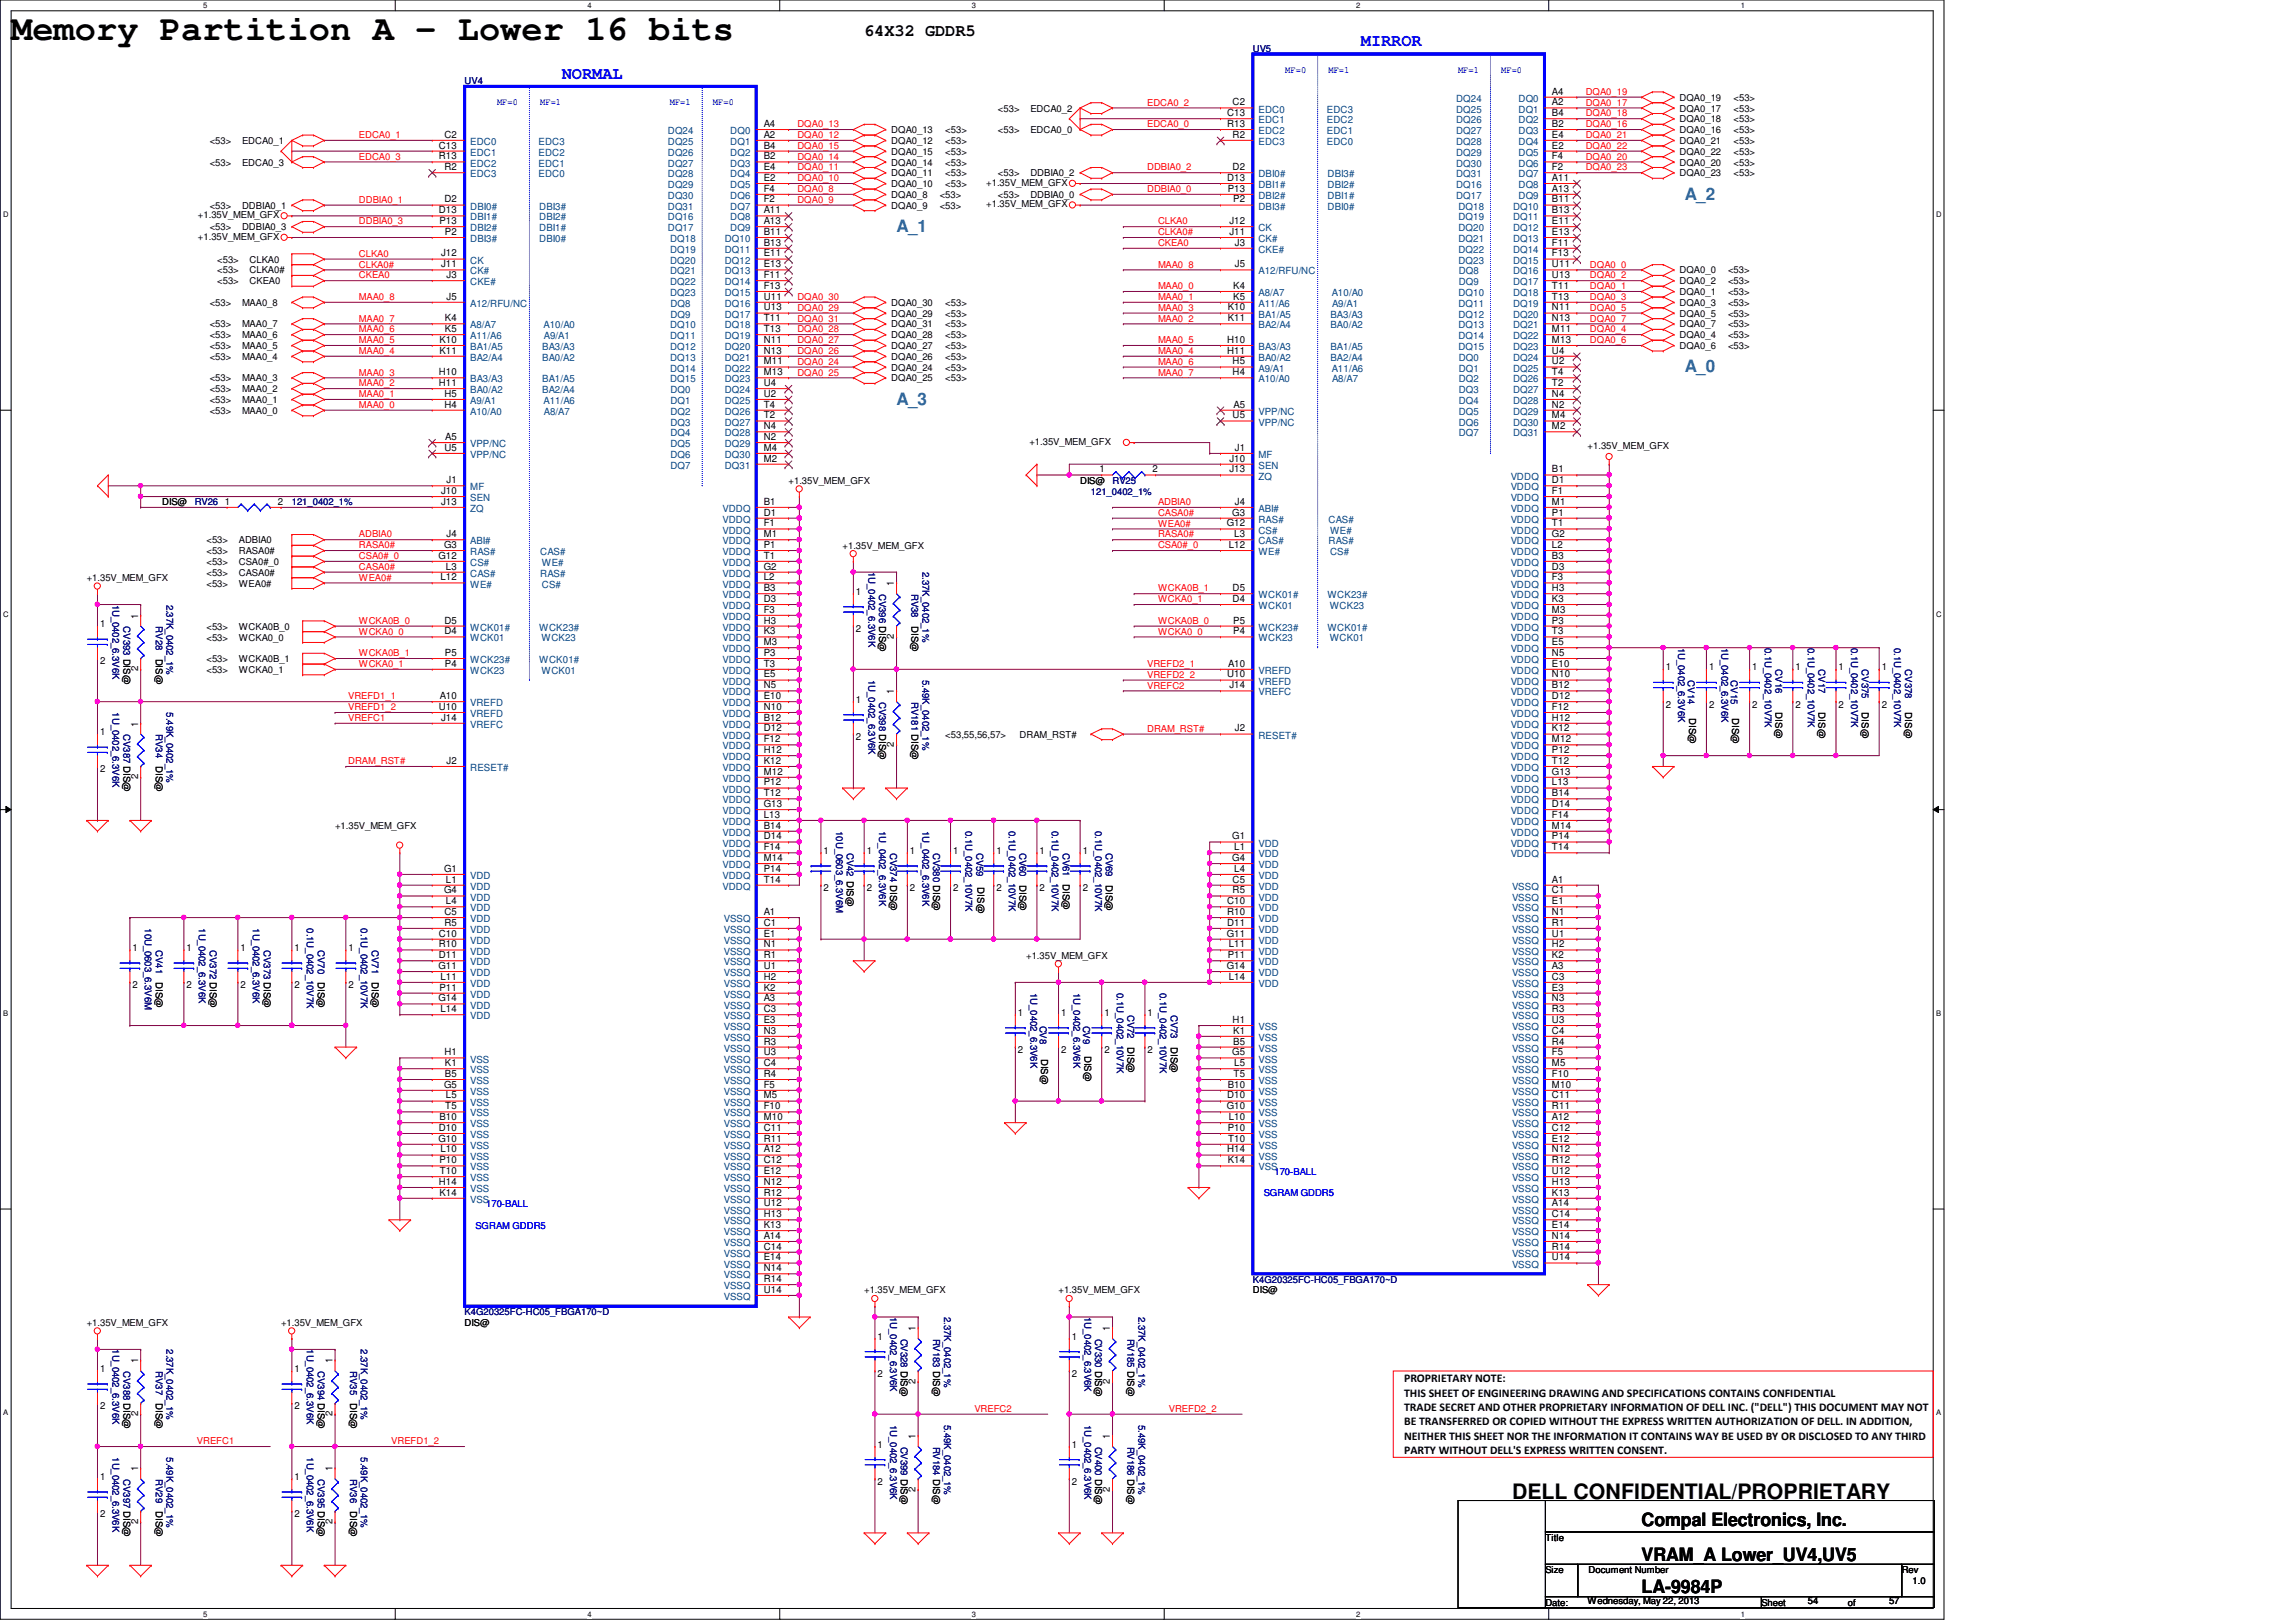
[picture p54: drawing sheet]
<svg xmlns="http://www.w3.org/2000/svg" width="297mm" height="210mm" viewBox="0 0 297 210" stroke-linecap="round" stroke-linejoin="round" font-family="sans-serif">
<defs><g id="words">
<text font-size="4.6" x="1.4" y="5.2">Memory Partition A - Lower 16 bits</text>
<text font-size="2.8" x="195.6" y="194">DELL CONFIDENTIAL/PROPRIETARY</text>
<g font-size="2.4">
<text x="212.4" y="197.5">Compal Electronics, Inc.</text>
<text x="212.4" y="202">VRAM_A Lower_UV4,UV5</text>
<text x="212.4" y="206.2">LA-9984P</text>
</g>
<text font-size="2.2" x="111.8" y="4.6">64X32 GDDR5</text>
<g font-size="2.2" fill="#00f">
<text x="72.7" y="10.2">NORMAL</text>
<text x="176.1" y="6">MIRROR</text>
</g>
<g font-size="2.2" fill="#0080c0">
<text x="218" y="25.8">A_2</text>
<text x="116" y="30">A_1</text>
<text x="116" y="52.4">A_3</text>
<text x="218" y="48.2">A_0</text>
</g>
<g font-size="1.5">
<text x="181.6" y="178.9">PROPRIETARY NOTE:</text>
<text x="181.6" y="180.7">THIS SHEET OF ENGINEERING DRAWING AND SPECIFICATIONS CONTAINS CONFIDENTIAL</text>
<text x="181.6" y="182.6">TRADE SECRET AND OTHER PROPRIETARY INFORMATION OF DELL INC. (&quot;DELL&quot;) THIS DOCUMENT MAY NOT</text>
<text x="181.6" y="184.4">BE TRANSFERRED OR COPIED WITHOUT THE EXPRESS WRITTEN AUTHORIZATION OF DELL. IN ADDITION,</text>
<text x="181.6" y="186.3">NEITHER THIS SHEET NOR THE INFORMATION IT CONTAINS WAY BE USED BY OR DISCLOSED TO ANY THIRD</text>
<text x="181.6" y="188.2">PARTY WITHOUT DELL'S EXPRESS WRITTEN CONSENT.</text>
</g>
<g font-size="1.3">
<text x="57.5" y="17.8">C2</text>
<text x="98.8" y="16.4">A4</text>
<text x="98.8" y="17.8">A2</text>
<text x="158.7" y="15">C13</text>
<text x="158.7" y="16.4">R13</text>
<text x="159.5" y="13.6">C2</text>
<text x="159.5" y="17.8">R2</text>
<text x="200.8" y="12.2">A4</text>
<text x="200.8" y="13.6">A2</text>
<text x="200.8" y="15">B4</text>
<text x="200.8" y="16.4">B2</text>
<text x="200.8" y="17.8">E4</text>
<text x="56.8" y="19.2">C13</text>
<text x="56.8" y="20.6">R13</text>
<text x="57.5" y="22">R2</text>
<text x="98.8" y="19.2">B4</text>
<text x="98.8" y="20.6">B2</text>
<text x="98.8" y="22">E4</text>
<text x="98.8" y="23.4">E2</text>
<text x="158.7" y="23.4">D13</text>
<text x="159.5" y="22">D2</text>
<text x="200.8" y="19.2">E2</text>
<text x="200.8" y="20.6">F4</text>
<text x="200.8" y="22">F2</text>
<text x="200.8" y="23.4">A11</text>
<text x="56.8" y="27.6">D13</text>
<text x="56.9" y="29">P13</text>
<text x="57.5" y="26.2">D2</text>
<text x="98.8" y="24.8">F4</text>
<text x="98.8" y="26.2">F2</text>
<text x="98.8" y="29">A13</text>
<text x="98.8" y="27.6">A11</text>
<text x="158.8" y="24.8">P13</text>
<text x="159" y="29">J12</text>
<text x="159.6" y="26.2">P2</text>
<text x="200.8" y="24.8">A13</text>
<text x="200.8" y="26.2">B11</text>
<text x="200.8" y="27.6">B13</text>
<text x="200.8" y="29">E11</text>
<text x="57.1" y="33.2">J12</text>
<text x="57.1" y="34.6">J11</text>
<text x="57.6" y="30.4">P2</text>
<text x="57.8" y="36">J3</text>
<text x="98.8" y="30.4">B11</text>
<text x="98.8" y="31.8">B13</text>
<text x="98.8" y="33.2">E11</text>
<text x="98.8" y="34.6">E13</text>
<text x="98.8" y="36">F11</text>
<text x="159" y="30.4">J11</text>
<text x="159.8" y="31.8">J3</text>
<text x="159.8" y="34.6">J5</text>
<text x="200.8" y="30.4">E13</text>
<text x="200.8" y="31.8">F11</text>
<text x="200.8" y="33.2">F13</text>
<text x="200.8" y="34.6">U11</text>
<text x="200.8" y="36">U13</text>
<text x="57.6" y="41.6">K4</text>
<text x="57.8" y="38.8">J5</text>
<text x="98.8" y="37.4">F13</text>
<text x="98.8" y="38.8">U11</text>
<text x="98.8" y="40.2">U13</text>
<text x="98.8" y="41.6">T11</text>
<text x="158.8" y="41.6">K11</text>
<text x="158.8" y="40.2">K10</text>
<text x="159.6" y="37.4">K4</text>
<text x="159.6" y="38.8">K5</text>
<text x="200.8" y="37.4">T11</text>
<text x="200.8" y="38.8">T13</text>
<text x="200.8" y="40.2">N11</text>
<text x="200.8" y="41.6">N13</text>
<text x="56.9" y="45.8">K11</text>
<text x="56.9" y="44.4">K10</text>
<text x="57.6" y="43">K5</text>
<text x="98.8" y="43">T13</text>
<text x="98.8" y="44.4">N11</text>
<text x="98.8" y="45.8">N13</text>
<text x="98.8" y="47.2">M11</text>
<text x="158.7" y="44.4">H10</text>
<text x="158.7" y="45.8">H11</text>
<text x="159.5" y="47.2">H5</text>
<text x="200.8" y="43">M11</text>
<text x="200.8" y="44.4">M13</text>
<text x="200.8" y="45.8">U4</text>
<text x="200.8" y="47.2">U2</text>
<text x="56.8" y="48.6">H10</text>
<text x="56.8" y="50">H11</text>
<text x="57.5" y="51.4">H5</text>
<text x="57.5" y="52.7">H4</text>
<text x="98.8" y="48.6">M13</text>
<text x="98.8" y="50">U4</text>
<text x="98.8" y="51.4">U2</text>
<text x="98.8" y="52.7">T4</text>
<text x="159.5" y="48.6">H4</text>
<text x="159.6" y="52.7">A5</text>
<text x="200.8" y="48.6">T4</text>
<text x="200.8" y="50">T2</text>
<text x="200.8" y="51.4">N4</text>
<text x="200.8" y="52.7">N2</text>
<text x="57.5" y="58.3">U5</text>
<text x="57.6" y="56.9">A5</text>
<text x="98.8" y="54.1">T2</text>
<text x="98.8" y="55.5">N4</text>
<text x="98.8" y="56.9">N2</text>
<text x="98.8" y="58.3">M4</text>
<text x="98.8" y="59.7">M2</text>
<text x="159" y="59.7">J10</text>
<text x="159.5" y="54.1">U5</text>
<text x="159.8" y="58.3">J1</text>
<text x="200.8" y="54.1">M4</text>
<text x="200.8" y="55.5">M2</text>
<text x="29.1" y="65.3">1</text>
<text x="35.9" y="65.3">2</text>
<text x="57.1" y="65.3">J13</text>
<text x="57.1" y="63.9">J10</text>
<text x="57.8" y="62.5">J1</text>
<text x="98.8" y="65.3">B1</text>
<text x="142.2" y="61.1">1</text>
<text x="149.1" y="61.1">2</text>
<text x="159" y="61.1">J13</text>
<text x="159.8" y="65.3">J4</text>
<text x="200.8" y="61.1">B1</text>
<text x="200.8" y="62.5">D1</text>
<text x="200.8" y="63.9">F1</text>
<text x="200.8" y="65.3">M1</text>
<text x="57.4" y="70.9">G3</text>
<text x="57.8" y="69.5">J4</text>
<text x="98.8" y="66.7">D1</text>
<text x="98.8" y="68.1">F1</text>
<text x="98.8" y="69.5">M1</text>
<text x="98.8" y="70.9">P1</text>
<text x="158.7" y="68.1">G12</text>
<text x="159" y="70.9">L12</text>
<text x="159.4" y="66.7">G3</text>
<text x="159.7" y="69.5">L3</text>
<text x="200.8" y="68.1">T1</text>
<text x="200.8" y="69.5">G2</text>
<text x="200.8" y="70.9">L2</text>
<text x="200.8" y="66.7">P1</text>
<text x="56.7" y="72.3">G12</text>
<text x="57" y="75.1">L12</text>
<text x="57.7" y="73.7">L3</text>
<text x="98.8" y="72.3">T1</text>
<text x="98.8" y="73.7">G2</text>
<text x="98.8" y="75.1">L2</text>
<text x="98.8" y="76.5">B3</text>
<text x="98.8" y="77.9">D3</text>
<text x="110.7" y="77">1</text>
<text x="115.7" y="75.9" transform="rotate(-90 115.7 75.9)">1</text>
<text x="159.5" y="77.9">D4</text>
<text x="159.5" y="76.5">D5</text>
<text x="200.8" y="72.3">B3</text>
<text x="200.8" y="73.7">D3</text>
<text x="200.8" y="75.1">F3</text>
<text x="200.8" y="76.5">H3</text>
<text x="200.8" y="77.9">K3</text>
<text x="13" y="81.2">1</text>
<text x="17.9" y="80.1" transform="rotate(-90 17.9 80.1)">1</text>
<text x="57.5" y="82.1">D4</text>
<text x="57.5" y="80.7">D5</text>
<text x="98.8" y="79.3">F3</text>
<text x="98.8" y="80.7">H3</text>
<text x="98.8" y="82.1">K3</text>
<text x="98.8" y="83.5">M3</text>
<text x="110.7" y="81.8">2</text>
<text x="115.7" y="82.7" transform="rotate(-90 115.7 82.7)">2</text>
<text x="159.6" y="80.7">P5</text>
<text x="159.6" y="82.1">P4</text>
<text x="200.8" y="79.3">M3</text>
<text x="200.8" y="80.7">P3</text>
<text x="200.8" y="82.1">T3</text>
<text x="200.8" y="83.5">E5</text>
<text x="13" y="86">2</text>
<text x="17.9" y="86.9" transform="rotate(-90 17.9 86.9)">2</text>
<text x="57.6" y="84.9">P5</text>
<text x="57.6" y="86.3">P4</text>
<text x="98.8" y="84.9">P3</text>
<text x="98.8" y="86.3">T3</text>
<text x="98.8" y="87.7">E5</text>
<text x="98.8" y="89.1">N5</text>
<text x="115.7" y="89.8" transform="rotate(-90 115.7 89.8)">1</text>
<text x="158.7" y="87.7">U10</text>
<text x="158.9" y="86.3">A10</text>
<text x="159" y="89.1">J14</text>
<text x="200.8" y="84.9">N5</text>
<text x="200.8" y="86.3">E10</text>
<text x="200.8" y="87.7">N10</text>
<text x="200.8" y="89.1">B12</text>
<text x="215.5" y="86.7">1</text>
<text x="221.1" y="86.7">1</text>
<text x="226.7" y="86.7">1</text>
<text x="232.3" y="86.7">1</text>
<text x="237.9" y="86.7">1</text>
<text x="243.5" y="86.7">1</text>
<text x="13" y="95.1">1</text>
<text x="17.9" y="94" transform="rotate(-90 17.9 94)">1</text>
<text x="56.8" y="91.9">U10</text>
<text x="56.9" y="90.5">A10</text>
<text x="57.1" y="93.3">J14</text>
<text x="98.8" y="90.5">E10</text>
<text x="98.8" y="91.9">N10</text>
<text x="98.8" y="93.3">B12</text>
<text x="98.8" y="94.7">D12</text>
<text x="110.7" y="90.9">1</text>
<text x="110.7" y="95.8">2</text>
<text x="159.8" y="94.7">J2</text>
<text x="200.8" y="90.5">D12</text>
<text x="200.8" y="91.9">F12</text>
<text x="200.8" y="93.3">H12</text>
<text x="200.8" y="94.7">K12</text>
<text x="215.5" y="91.6">2</text>
<text x="221.1" y="91.6">2</text>
<text x="226.7" y="91.6">2</text>
<text x="232.3" y="91.6">2</text>
<text x="237.9" y="91.6">2</text>
<text x="243.5" y="91.6">2</text>
<text x="13" y="99.9">2</text>
<text x="17.9" y="100.8" transform="rotate(-90 17.9 100.8)">2</text>
<text x="57.8" y="98.8">J2</text>
<text x="98.8" y="96.1">F12</text>
<text x="98.8" y="97.5">H12</text>
<text x="98.8" y="98.8">K12</text>
<text x="98.8" y="100.2">M12</text>
<text x="98.8" y="101.6">P12</text>
<text x="115.7" y="96.6" transform="rotate(-90 115.7 96.6)">2</text>
<text x="200.8" y="96.1">M12</text>
<text x="200.8" y="97.5">P12</text>
<text x="200.8" y="98.8">T12</text>
<text x="200.8" y="100.2">G13</text>
<text x="200.8" y="101.6">L13</text>
<text x="98.8" y="103">T12</text>
<text x="98.8" y="104.4">G13</text>
<text x="98.8" y="105.8">L13</text>
<text x="98.8" y="107.2">B14</text>
<text x="200.8" y="103">B14</text>
<text x="200.8" y="104.4">D14</text>
<text x="200.8" y="105.8">F14</text>
<text x="200.8" y="107.2">M14</text>
<text x="57.4" y="112.8">G1</text>
<text x="98.8" y="108.6">D14</text>
<text x="98.8" y="110">F14</text>
<text x="98.8" y="111.4">M14</text>
<text x="98.8" y="112.8">P14</text>
<text x="106.5" y="110.5">1</text>
<text x="112.1" y="110.5">1</text>
<text x="117.7" y="110.5">1</text>
<text x="123.3" y="110.5">1</text>
<text x="128.9" y="110.5">1</text>
<text x="134.5" y="110.5">1</text>
<text x="140.1" y="110.5">1</text>
<text x="159.4" y="111.4">G4</text>
<text x="159.4" y="108.6">G1</text>
<text x="159.7" y="112.8">L4</text>
<text x="159.7" y="110">L1</text>
<text x="200.8" y="108.6">P14</text>
<text x="200.8" y="110">T14</text>
<text x="57.4" y="115.6">G4</text>
<text x="57.5" y="119.8">R5</text>
<text x="57.5" y="118.4">C5</text>
<text x="57.7" y="117">L4</text>
<text x="57.7" y="114.2">L1</text>
<text x="98.8" y="118.4">A1</text>
<text x="98.8" y="119.8">C1</text>
<text x="98.8" y="114.2">T14</text>
<text x="106.5" y="115.3">2</text>
<text x="112.1" y="115.3">2</text>
<text x="117.7" y="115.3">2</text>
<text x="123.3" y="115.3">2</text>
<text x="128.9" y="115.3">2</text>
<text x="134.5" y="115.3">2</text>
<text x="140.1" y="115.3">2</text>
<text x="158.7" y="119.8">D11</text>
<text x="158.7" y="118.4">R10</text>
<text x="158.7" y="117">C10</text>
<text x="159.5" y="115.6">R5</text>
<text x="159.5" y="114.2">C5</text>
<text x="200.8" y="117">E1</text>
<text x="200.8" y="114.2">A1</text>
<text x="200.8" y="115.6">C1</text>
<text x="200.8" y="118.4">N1</text>
<text x="200.8" y="119.8">R1</text>
<text x="17.1" y="123.1">1</text>
<text x="24.1" y="123.1">1</text>
<text x="31.1" y="123.1">1</text>
<text x="38.1" y="123.1">1</text>
<text x="45.1" y="123.1">1</text>
<text x="56.7" y="125.4">G11</text>
<text x="56.8" y="124">D11</text>
<text x="56.8" y="122.6">R10</text>
<text x="56.8" y="121.2">C10</text>
<text x="98.8" y="121.2">E1</text>
<text x="98.8" y="122.6">N1</text>
<text x="98.8" y="124">R1</text>
<text x="98.8" y="125.4">U1</text>
<text x="158.7" y="121.2">G11</text>
<text x="158.7" y="125.4">G14</text>
<text x="158.8" y="124">P11</text>
<text x="159" y="122.6">L11</text>
<text x="200.8" y="121.2">U1</text>
<text x="200.8" y="122.6">H2</text>
<text x="200.8" y="124">K2</text>
<text x="200.8" y="125.4">A3</text>
<text x="17.1" y="127.9">2</text>
<text x="24.1" y="127.9">2</text>
<text x="31.1" y="127.9">2</text>
<text x="38.1" y="127.9">2</text>
<text x="45.1" y="127.9">2</text>
<text x="56.7" y="129.6">G14</text>
<text x="56.9" y="128.2">P11</text>
<text x="57" y="126.8">L11</text>
<text x="57" y="131">L14</text>
<text x="98.8" y="126.8">H2</text>
<text x="98.8" y="128.2">K2</text>
<text x="98.8" y="129.6">A3</text>
<text x="98.8" y="131">C3</text>
<text x="131.7" y="131.4">1</text>
<text x="137.3" y="131.4">1</text>
<text x="142.9" y="131.4">1</text>
<text x="148.5" y="131.4">1</text>
<text x="159" y="126.8">L14</text>
<text x="200.8" y="126.8">C3</text>
<text x="200.8" y="128.2">E3</text>
<text x="200.8" y="129.6">N3</text>
<text x="200.8" y="131">R3</text>
<text x="57.5" y="136.6">H1</text>
<text x="57.6" y="138">K1</text>
<text x="98.8" y="132.4">E3</text>
<text x="98.8" y="133.8">N3</text>
<text x="98.8" y="135.2">R3</text>
<text x="98.8" y="136.6">U3</text>
<text x="98.8" y="138">C4</text>
<text x="131.7" y="136.3">2</text>
<text x="137.3" y="136.3">2</text>
<text x="142.9" y="136.3">2</text>
<text x="148.5" y="136.3">2</text>
<text x="159.4" y="136.6">G5</text>
<text x="159.5" y="132.4">H1</text>
<text x="159.6" y="135.2">B5</text>
<text x="159.6" y="133.8">K1</text>
<text x="159.7" y="138">L5</text>
<text x="200.8" y="132.4">U3</text>
<text x="200.8" y="133.8">C4</text>
<text x="200.8" y="135.2">R4</text>
<text x="200.8" y="136.6">F5</text>
<text x="200.8" y="138">M5</text>
<text x="57.4" y="140.8">G5</text>
<text x="57.6" y="139.4">B5</text>
<text x="57.6" y="143.6">T5</text>
<text x="57.7" y="142.2">L5</text>
<text x="98.8" y="139.4">R4</text>
<text x="98.8" y="140.8">F5</text>
<text x="98.8" y="142.2">M5</text>
<text x="98.8" y="143.6">F10</text>
<text x="158.7" y="143.6">G10</text>
<text x="158.7" y="142.2">D10</text>
<text x="158.8" y="140.8">B10</text>
<text x="159.6" y="139.4">T5</text>
<text x="200.8" y="139.4">F10</text>
<text x="200.8" y="140.8">M10</text>
<text x="200.8" y="142.2">C11</text>
<text x="200.8" y="143.6">R11</text>
<text x="56.7" y="147.7">G10</text>
<text x="56.8" y="146.3">D10</text>
<text x="56.9" y="144.9">B10</text>
<text x="57" y="149.1">L10</text>
<text x="98.8" y="144.9">M10</text>
<text x="98.8" y="146.3">C11</text>
<text x="98.8" y="147.7">R11</text>
<text x="98.8" y="149.1">A12</text>
<text x="158.7" y="149.1">H14</text>
<text x="158.8" y="146.3">P10</text>
<text x="158.9" y="147.7">T10</text>
<text x="159" y="144.9">L10</text>
<text x="200.8" y="144.9">A12</text>
<text x="200.8" y="146.3">C12</text>
<text x="200.8" y="147.7">E12</text>
<text x="200.8" y="149.1">N12</text>
<text x="56.8" y="153.3">H14</text>
<text x="56.9" y="150.5">P10</text>
<text x="56.9" y="154.7">K14</text>
<text x="56.9" y="151.9">T10</text>
<text x="98.8" y="150.5">C12</text>
<text x="98.8" y="151.9">E12</text>
<text x="98.8" y="153.3">N12</text>
<text x="98.8" y="154.7">R12</text>
<text x="158.8" y="150.5">K14</text>
<text x="200.8" y="150.5">R12</text>
<text x="200.8" y="151.9">U12</text>
<text x="200.8" y="153.3">H13</text>
<text x="200.8" y="154.7">K13</text>
<text x="98.8" y="156.1">U12</text>
<text x="98.8" y="157.5">H13</text>
<text x="98.8" y="158.9">K13</text>
<text x="98.8" y="160.3">A14</text>
<text x="98.8" y="161.7">C14</text>
<text x="200.8" y="156.1">A14</text>
<text x="200.8" y="157.5">C14</text>
<text x="200.8" y="158.9">E14</text>
<text x="200.8" y="160.3">N14</text>
<text x="200.8" y="161.7">R14</text>
<text x="98.8" y="163.1">E14</text>
<text x="98.8" y="164.5">N14</text>
<text x="98.8" y="165.9">R14</text>
<text x="98.8" y="167.3">U14</text>
<text x="200.8" y="163.1">U14</text>
<text x="113.5" y="173.4">1</text>
<text x="118.4" y="172.3" transform="rotate(-90 118.4 172.3)">1</text>
<text x="138.7" y="173.4">1</text>
<text x="143.6" y="172.3" transform="rotate(-90 143.6 172.3)">1</text>
<text x="13" y="177.5">1</text>
<text x="17.9" y="176.4" transform="rotate(-90 17.9 176.4)">1</text>
<text x="38.1" y="177.5">1</text>
<text x="43" y="176.4" transform="rotate(-90 43 176.4)">1</text>
<text x="113.5" y="178.2">2</text>
<text x="118.4" y="179.1" transform="rotate(-90 118.4 179.1)">2</text>
<text x="138.7" y="178.2">2</text>
<text x="143.6" y="179.1" transform="rotate(-90 143.6 179.1)">2</text>
<text x="13" y="182.4">2</text>
<text x="17.9" y="183.3" transform="rotate(-90 17.9 183.3)">2</text>
<text x="38.1" y="182.4">2</text>
<text x="43" y="183.3" transform="rotate(-90 43 183.3)">2</text>
<text x="13" y="191.5">1</text>
<text x="17.9" y="190.4" transform="rotate(-90 17.9 190.4)">1</text>
<text x="38.1" y="191.5">1</text>
<text x="43" y="190.4" transform="rotate(-90 43 190.4)">1</text>
<text x="113.5" y="187.3">1</text>
<text x="118.4" y="186.2" transform="rotate(-90 118.4 186.2)">1</text>
<text x="138.7" y="187.3">1</text>
<text x="143.6" y="186.2" transform="rotate(-90 143.6 186.2)">1</text>
<text x="13" y="196.3">2</text>
<text x="17.9" y="197.2" transform="rotate(-90 17.9 197.2)">2</text>
<text x="38.1" y="196.3">2</text>
<text x="43" y="197.2" transform="rotate(-90 43 197.2)">2</text>
<text x="113.5" y="192.2">2</text>
<text x="118.4" y="193" transform="rotate(-90 118.4 193)">2</text>
<text x="138.7" y="192.2">2</text>
<text x="143.6" y="193" transform="rotate(-90 143.6 193)">2</text>
</g>
<g font-size="1.3" fill="#004080">
<text x="86.4" y="17.4">DQ24</text>
<text x="94.5" y="17.4">DQ0</text>
<text x="162.8" y="14.6">EDC0</text>
<text x="162.8" y="16">EDC1</text>
<text x="162.8" y="17.4">EDC2</text>
<text x="171.7" y="14.6">EDC3</text>
<text x="171.7" y="16">EDC2</text>
<text x="171.7" y="17.4">EDC1</text>
<text x="188.4" y="13.2">DQ24</text>
<text x="188.4" y="14.6">DQ25</text>
<text x="188.4" y="16">DQ26</text>
<text x="188.4" y="17.4">DQ27</text>
<text x="196.5" y="13.2">DQ0</text>
<text x="196.5" y="14.6">DQ1</text>
<text x="196.5" y="16">DQ2</text>
<text x="196.5" y="17.4">DQ3</text>
<text x="60.8" y="18.8">EDC0</text>
<text x="60.8" y="20.2">EDC1</text>
<text x="60.8" y="21.5">EDC2</text>
<text x="60.8" y="22.9">EDC3</text>
<text x="69.7" y="18.8">EDC3</text>
<text x="69.7" y="20.2">EDC2</text>
<text x="69.7" y="21.5">EDC1</text>
<text x="69.7" y="22.9">EDC0</text>
<text x="86.4" y="18.8">DQ25</text>
<text x="86.4" y="20.2">DQ26</text>
<text x="86.4" y="21.5">DQ27</text>
<text x="86.4" y="22.9">DQ28</text>
<text x="94.5" y="18.8">DQ1</text>
<text x="94.5" y="20.2">DQ2</text>
<text x="94.5" y="21.5">DQ3</text>
<text x="94.5" y="22.9">DQ4</text>
<text x="162.8" y="18.8">EDC3</text>
<text x="162.8" y="22.9">DBI0#</text>
<text x="171.7" y="18.8">EDC0</text>
<text x="171.7" y="22.9">DBI3#</text>
<text x="188.4" y="18.8">DQ28</text>
<text x="188.4" y="20.2">DQ29</text>
<text x="188.4" y="21.5">DQ30</text>
<text x="188.4" y="22.9">DQ31</text>
<text x="196.5" y="18.8">DQ4</text>
<text x="196.5" y="20.2">DQ5</text>
<text x="196.5" y="21.5">DQ6</text>
<text x="196.5" y="22.9">DQ7</text>
<text x="60.8" y="27.1">DBI0#</text>
<text x="60.8" y="28.5">DBI1#</text>
<text x="60.8" y="29.9">DBI2#</text>
<text x="69.8" y="27.1">DBI3#</text>
<text x="69.8" y="28.5">DBI2#</text>
<text x="69.8" y="29.9">DBI1#</text>
<text x="86.4" y="24.3">DQ29</text>
<text x="86.4" y="25.7">DQ30</text>
<text x="86.4" y="27.1">DQ31</text>
<text x="86.4" y="29.9">DQ17</text>
<text x="86.4" y="28.5">DQ16</text>
<text x="94.5" y="24.3">DQ5</text>
<text x="94.5" y="25.7">DQ6</text>
<text x="94.5" y="27.1">DQ7</text>
<text x="94.5" y="29.9">DQ9</text>
<text x="94.5" y="28.5">DQ8</text>
<text x="162.8" y="29.9">CK</text>
<text x="162.8" y="24.3">DBI1#</text>
<text x="162.8" y="25.7">DBI2#</text>
<text x="162.8" y="27.1">DBI3#</text>
<text x="171.7" y="24.3">DBI2#</text>
<text x="171.7" y="25.7">DBI1#</text>
<text x="171.7" y="27.1">DBI0#</text>
<text x="188.4" y="25.7">DQ17</text>
<text x="188.4" y="24.3">DQ16</text>
<text x="188.7" y="27.1">DQ18</text>
<text x="188.7" y="28.5">DQ19</text>
<text x="188.7" y="29.9">DQ20</text>
<text x="195.7" y="27.1">DQ10</text>
<text x="195.7" y="28.5">DQ11</text>
<text x="195.7" y="29.9">DQ12</text>
<text x="196.5" y="25.7">DQ9</text>
<text x="196.5" y="24.3">DQ8</text>
<text x="60.8" y="34.1">CK</text>
<text x="60.8" y="35.5">CK#</text>
<text x="60.8" y="31.3">DBI3#</text>
<text x="69.8" y="31.3">DBI0#</text>
<text x="86.7" y="31.3">DQ18</text>
<text x="86.7" y="32.7">DQ19</text>
<text x="86.7" y="34.1">DQ20</text>
<text x="86.7" y="35.5">DQ21</text>
<text x="93.8" y="31.3">DQ10</text>
<text x="93.8" y="32.7">DQ11</text>
<text x="93.8" y="34.1">DQ12</text>
<text x="93.8" y="35.5">DQ13</text>
<text x="162.8" y="32.7">CKE#</text>
<text x="162.8" y="31.3">CK#</text>
<text x="162.8" y="35.5">A12/RFU/NC</text>
<text x="188.7" y="31.3">DQ21</text>
<text x="188.7" y="32.7">DQ22</text>
<text x="188.7" y="34.1">DQ23</text>
<text x="188.7" y="35.5">DQ8</text>
<text x="195.7" y="35.5">DQ16</text>
<text x="195.7" y="31.3">DQ13</text>
<text x="195.7" y="32.7">DQ14</text>
<text x="195.7" y="34.1">DQ15</text>
<text x="60.8" y="36.9">CKE#</text>
<text x="60.8" y="39.7">A12/RFU/NC</text>
<text x="86.7" y="36.9">DQ22</text>
<text x="86.7" y="38.3">DQ23</text>
<text x="86.7" y="39.7">DQ8</text>
<text x="86.7" y="41.1">DQ9</text>
<text x="93.8" y="39.7">DQ16</text>
<text x="93.8" y="41.1">DQ17</text>
<text x="93.8" y="36.9">DQ14</text>
<text x="93.8" y="38.3">DQ15</text>
<text x="162.8" y="41.1">BA1/A5</text>
<text x="162.8" y="38.3">A8/A7</text>
<text x="162.8" y="39.7">A11/A6</text>
<text x="172.1" y="41.1">BA3/A3</text>
<text x="172.3" y="38.3">A10/A0</text>
<text x="172.3" y="39.7">A9/A1</text>
<text x="188.7" y="38.3">DQ10</text>
<text x="188.7" y="39.7">DQ11</text>
<text x="188.7" y="41.1">DQ12</text>
<text x="188.7" y="36.9">DQ9</text>
<text x="195.7" y="36.9">DQ17</text>
<text x="195.7" y="38.3">DQ18</text>
<text x="195.7" y="39.7">DQ19</text>
<text x="195.7" y="41.1">DQ20</text>
<text x="60.8" y="46.7">BA2/A4</text>
<text x="60.8" y="45.3">BA1/A5</text>
<text x="60.8" y="42.5">A8/A7</text>
<text x="60.8" y="43.9">A11/A6</text>
<text x="70.1" y="46.7">BA0/A2</text>
<text x="70.1" y="45.3">BA3/A3</text>
<text x="70.3" y="42.5">A10/A0</text>
<text x="70.4" y="43.9">A9/A1</text>
<text x="86.7" y="42.5">DQ10</text>
<text x="86.7" y="43.9">DQ11</text>
<text x="86.7" y="45.3">DQ12</text>
<text x="86.7" y="46.7">DQ13</text>
<text x="93.8" y="42.5">DQ18</text>
<text x="93.8" y="43.9">DQ19</text>
<text x="93.8" y="45.3">DQ20</text>
<text x="93.8" y="46.7">DQ21</text>
<text x="162.8" y="42.5">BA2/A4</text>
<text x="162.8" y="45.3">BA3/A3</text>
<text x="162.8" y="46.7">BA0/A2</text>
<text x="172.1" y="42.5">BA0/A2</text>
<text x="172.1" y="45.3">BA1/A5</text>
<text x="172.1" y="46.7">BA2/A4</text>
<text x="188.7" y="42.5">DQ13</text>
<text x="188.7" y="43.9">DQ14</text>
<text x="188.7" y="45.3">DQ15</text>
<text x="188.7" y="46.7">DQ0</text>
<text x="195.7" y="46.7">DQ24</text>
<text x="195.7" y="42.5">DQ21</text>
<text x="195.7" y="43.9">DQ22</text>
<text x="195.7" y="45.3">DQ23</text>
<text x="60.8" y="49.5">BA3/A3</text>
<text x="60.8" y="50.9">BA0/A2</text>
<text x="60.8" y="52.3">A9/A1</text>
<text x="60.8" y="53.7">A10/A0</text>
<text x="70.1" y="49.5">BA1/A5</text>
<text x="70.1" y="50.9">BA2/A4</text>
<text x="70.3" y="52.3">A11/A6</text>
<text x="70.4" y="53.7">A8/A7</text>
<text x="86.7" y="48.1">DQ14</text>
<text x="86.7" y="49.5">DQ15</text>
<text x="86.7" y="50.9">DQ0</text>
<text x="86.7" y="52.3">DQ1</text>
<text x="86.7" y="53.7">DQ2</text>
<text x="93.8" y="50.9">DQ24</text>
<text x="93.8" y="52.3">DQ25</text>
<text x="93.8" y="53.7">DQ26</text>
<text x="93.8" y="48.1">DQ22</text>
<text x="93.8" y="49.5">DQ23</text>
<text x="162.8" y="53.7">VPP/NC</text>
<text x="162.8" y="48.1">A9/A1</text>
<text x="162.8" y="49.5">A10/A0</text>
<text x="172.3" y="48.1">A11/A6</text>
<text x="172.3" y="49.5">A8/A7</text>
<text x="188.7" y="48.1">DQ1</text>
<text x="188.7" y="49.5">DQ2</text>
<text x="188.7" y="50.9">DQ3</text>
<text x="188.7" y="52.3">DQ4</text>
<text x="188.7" y="53.7">DQ5</text>
<text x="195.7" y="48.1">DQ25</text>
<text x="195.7" y="49.5">DQ26</text>
<text x="195.7" y="50.9">DQ27</text>
<text x="195.7" y="52.3">DQ28</text>
<text x="195.7" y="53.7">DQ29</text>
<text x="60.8" y="59.3">VPP/NC</text>
<text x="60.8" y="57.9">VPP/NC</text>
<text x="86.7" y="55.1">DQ3</text>
<text x="86.7" y="56.5">DQ4</text>
<text x="86.7" y="57.9">DQ5</text>
<text x="86.7" y="59.3">DQ6</text>
<text x="93.8" y="55.1">DQ27</text>
<text x="93.8" y="56.5">DQ28</text>
<text x="93.8" y="57.9">DQ29</text>
<text x="93.8" y="59.3">DQ30</text>
<text x="162.8" y="55.1">VPP/NC</text>
<text x="162.8" y="59.3">MF</text>
<text x="188.7" y="55.1">DQ6</text>
<text x="188.7" y="56.5">DQ7</text>
<text x="195.7" y="55.1">DQ30</text>
<text x="195.7" y="56.5">DQ31</text>
<text x="60.8" y="64.9">SEN</text>
<text x="60.8" y="63.5">MF</text>
<text x="86.7" y="60.7">DQ7</text>
<text x="93.8" y="60.7">DQ31</text>
<text x="162.8" y="62.1">ZQ</text>
<text x="162.8" y="60.7">SEN</text>
<text x="195.4" y="62.1">VDDQ</text>
<text x="195.4" y="63.5">VDDQ</text>
<text x="195.4" y="64.9">VDDQ</text>
<text x="60.8" y="71.8">RAS#</text>
<text x="60.8" y="66.3">ZQ</text>
<text x="60.8" y="70.4">ABI#</text>
<text x="69.9" y="71.8">CAS#</text>
<text x="93.5" y="66.3">VDDQ</text>
<text x="93.5" y="67.6">VDDQ</text>
<text x="93.5" y="69">VDDQ</text>
<text x="93.5" y="70.4">VDDQ</text>
<text x="93.5" y="71.8">VDDQ</text>
<text x="162.8" y="71.8">WE#</text>
<text x="162.8" y="69">CS#</text>
<text x="162.8" y="70.4">CAS#</text>
<text x="162.8" y="67.6">RAS#</text>
<text x="162.8" y="66.3">ABI#</text>
<text x="171.9" y="70.4">RAS#</text>
<text x="171.9" y="67.6">CAS#</text>
<text x="172.1" y="71.8">CS#</text>
<text x="172.1" y="69">WE#</text>
<text x="195.4" y="66.3">VDDQ</text>
<text x="195.4" y="69">VDDQ</text>
<text x="195.4" y="70.4">VDDQ</text>
<text x="195.4" y="71.8">VDDQ</text>
<text x="195.4" y="67.6">VDDQ</text>
<text x="60.8" y="76">WE#</text>
<text x="60.8" y="73.2">CS#</text>
<text x="60.8" y="74.6">CAS#</text>
<text x="69.9" y="74.6">RAS#</text>
<text x="70.1" y="76">CS#</text>
<text x="70.1" y="73.2">WE#</text>
<text x="93.5" y="73.2">VDDQ</text>
<text x="93.5" y="74.6">VDDQ</text>
<text x="93.5" y="76">VDDQ</text>
<text x="93.5" y="77.4">VDDQ</text>
<text x="162.8" y="77.4">WCK01#</text>
<text x="171.7" y="77.4">WCK23#</text>
<text x="195.4" y="73.2">VDDQ</text>
<text x="195.4" y="74.6">VDDQ</text>
<text x="195.4" y="76">VDDQ</text>
<text x="195.4" y="77.4">VDDQ</text>
<text x="60.8" y="83">WCK01</text>
<text x="60.8" y="81.6">WCK01#</text>
<text x="69.8" y="81.6">WCK23#</text>
<text x="70.1" y="83">WCK23</text>
<text x="93.5" y="78.8">VDDQ</text>
<text x="93.5" y="80.2">VDDQ</text>
<text x="93.5" y="81.6">VDDQ</text>
<text x="93.5" y="83">VDDQ</text>
<text x="162.8" y="78.8">WCK01</text>
<text x="162.8" y="81.6">WCK23#</text>
<text x="162.8" y="83">WCK23</text>
<text x="171.7" y="81.6">WCK01#</text>
<text x="172" y="78.8">WCK23</text>
<text x="172" y="83">WCK01</text>
<text x="195.4" y="78.8">VDDQ</text>
<text x="195.4" y="80.2">VDDQ</text>
<text x="195.4" y="81.6">VDDQ</text>
<text x="195.4" y="83">VDDQ</text>
<text x="60.8" y="85.8">WCK23#</text>
<text x="60.8" y="87.2">WCK23</text>
<text x="69.8" y="85.8">WCK01#</text>
<text x="70.1" y="87.2">WCK01</text>
<text x="93.5" y="84.4">VDDQ</text>
<text x="93.5" y="85.8">VDDQ</text>
<text x="93.5" y="87.2">VDDQ</text>
<text x="93.5" y="88.6">VDDQ</text>
<text x="162.8" y="87.2">VREFD</text>
<text x="162.8" y="88.6">VREFD</text>
<text x="195.4" y="84.4">VDDQ</text>
<text x="195.4" y="85.8">VDDQ</text>
<text x="195.4" y="87.2">VDDQ</text>
<text x="195.4" y="88.6">VDDQ</text>
<text x="60.8" y="91.4">VREFD</text>
<text x="60.8" y="92.8">VREFD</text>
<text x="60.8" y="94.2">VREFC</text>
<text x="93.5" y="90">VDDQ</text>
<text x="93.5" y="91.4">VDDQ</text>
<text x="93.5" y="92.8">VDDQ</text>
<text x="93.5" y="94.2">VDDQ</text>
<text x="93.5" y="95.6">VDDQ</text>
<text x="162.8" y="95.6">RESET#</text>
<text x="162.8" y="90">VREFC</text>
<text x="195.4" y="90">VDDQ</text>
<text x="195.4" y="91.4">VDDQ</text>
<text x="195.4" y="92.8">VDDQ</text>
<text x="195.4" y="94.2">VDDQ</text>
<text x="195.4" y="95.6">VDDQ</text>
<text x="60.8" y="99.8">RESET#</text>
<text x="93.5" y="97">VDDQ</text>
<text x="93.5" y="98.4">VDDQ</text>
<text x="93.5" y="99.8">VDDQ</text>
<text x="93.5" y="101.2">VDDQ</text>
<text x="195.4" y="97">VDDQ</text>
<text x="195.4" y="98.4">VDDQ</text>
<text x="195.4" y="99.8">VDDQ</text>
<text x="195.4" y="101.2">VDDQ</text>
<text x="93.5" y="102.6">VDDQ</text>
<text x="93.5" y="104">VDDQ</text>
<text x="93.5" y="105.4">VDDQ</text>
<text x="93.5" y="106.8">VDDQ</text>
<text x="195.4" y="102.6">VDDQ</text>
<text x="195.4" y="104">VDDQ</text>
<text x="195.4" y="105.4">VDDQ</text>
<text x="195.4" y="106.8">VDDQ</text>
<text x="60.8" y="113.7">VDD</text>
<text x="93.5" y="108.2">VDDQ</text>
<text x="93.5" y="109.6">VDDQ</text>
<text x="93.5" y="111">VDDQ</text>
<text x="93.5" y="112.4">VDDQ</text>
<text x="93.5" y="113.7">VDDQ</text>
<text x="162.8" y="113.7">VDD</text>
<text x="162.8" y="112.4">VDD</text>
<text x="162.8" y="111">VDD</text>
<text x="162.8" y="109.6">VDD</text>
<text x="195.4" y="108.2">VDDQ</text>
<text x="195.4" y="109.6">VDDQ</text>
<text x="195.4" y="111">VDDQ</text>
<text x="60.8" y="119.3">VDD</text>
<text x="60.8" y="117.9">VDD</text>
<text x="60.8" y="116.5">VDD</text>
<text x="60.8" y="115.1">VDD</text>
<text x="93.5" y="115.1">VDDQ</text>
<text x="93.6" y="119.3">VSSQ</text>
<text x="162.8" y="119.3">VDD</text>
<text x="162.8" y="117.9">VDD</text>
<text x="162.8" y="116.5">VDD</text>
<text x="162.8" y="115.1">VDD</text>
<text x="195.6" y="117.9">VSSQ</text>
<text x="195.6" y="115.1">VSSQ</text>
<text x="195.6" y="116.5">VSSQ</text>
<text x="195.6" y="119.3">VSSQ</text>
<text x="60.8" y="124.9">VDD</text>
<text x="60.8" y="123.5">VDD</text>
<text x="60.8" y="122.1">VDD</text>
<text x="60.8" y="120.7">VDD</text>
<text x="93.6" y="122.1">VSSQ</text>
<text x="93.6" y="120.7">VSSQ</text>
<text x="93.6" y="123.5">VSSQ</text>
<text x="93.6" y="124.9">VSSQ</text>
<text x="162.8" y="120.7">VDD</text>
<text x="162.8" y="122.1">VDD</text>
<text x="162.8" y="123.5">VDD</text>
<text x="162.8" y="124.9">VDD</text>
<text x="195.6" y="120.7">VSSQ</text>
<text x="195.6" y="122.1">VSSQ</text>
<text x="195.6" y="123.5">VSSQ</text>
<text x="195.6" y="124.9">VSSQ</text>
<text x="60.8" y="126.3">VDD</text>
<text x="60.8" y="127.7">VDD</text>
<text x="60.8" y="129.1">VDD</text>
<text x="60.8" y="130.5">VDD</text>
<text x="60.8" y="131.9">VDD</text>
<text x="93.6" y="126.3">VSSQ</text>
<text x="93.6" y="127.7">VSSQ</text>
<text x="93.6" y="129.1">VSSQ</text>
<text x="93.6" y="130.5">VSSQ</text>
<text x="93.6" y="131.9">VSSQ</text>
<text x="162.8" y="126.3">VDD</text>
<text x="162.8" y="127.7">VDD</text>
<text x="195.6" y="126.3">VSSQ</text>
<text x="195.6" y="127.7">VSSQ</text>
<text x="195.6" y="129.1">VSSQ</text>
<text x="195.6" y="130.5">VSSQ</text>
<text x="195.6" y="131.9">VSSQ</text>
<text x="60.8" y="137.5">VSS</text>
<text x="93.6" y="133.3">VSSQ</text>
<text x="93.6" y="134.7">VSSQ</text>
<text x="93.6" y="136.1">VSSQ</text>
<text x="93.6" y="137.5">VSSQ</text>
<text x="162.8" y="137.5">VSS</text>
<text x="162.8" y="136.1">VSS</text>
<text x="162.8" y="134.7">VSS</text>
<text x="162.8" y="133.3">VSS</text>
<text x="195.6" y="133.3">VSSQ</text>
<text x="195.6" y="134.7">VSSQ</text>
<text x="195.6" y="136.1">VSSQ</text>
<text x="195.6" y="137.5">VSSQ</text>
<text x="60.8" y="143.1">VSS</text>
<text x="60.8" y="141.7">VSS</text>
<text x="60.8" y="140.3">VSS</text>
<text x="60.8" y="138.9">VSS</text>
<text x="93.6" y="138.9">VSSQ</text>
<text x="93.6" y="140.3">VSSQ</text>
<text x="93.6" y="141.7">VSSQ</text>
<text x="93.6" y="143.1">VSSQ</text>
<text x="162.8" y="143.1">VSS</text>
<text x="162.8" y="141.7">VSS</text>
<text x="162.8" y="140.3">VSS</text>
<text x="162.8" y="138.9">VSS</text>
<text x="195.6" y="138.9">VSSQ</text>
<text x="195.6" y="140.3">VSSQ</text>
<text x="195.6" y="141.7">VSSQ</text>
<text x="195.6" y="143.1">VSSQ</text>
<text x="60.8" y="148.7">VSS</text>
<text x="60.8" y="147.3">VSS</text>
<text x="60.8" y="145.9">VSS</text>
<text x="60.8" y="144.5">VSS</text>
<text x="93.6" y="144.5">VSSQ</text>
<text x="93.6" y="145.9">VSSQ</text>
<text x="93.6" y="147.3">VSSQ</text>
<text x="93.6" y="148.7">VSSQ</text>
<text x="162.8" y="148.7">VSS</text>
<text x="162.8" y="145.9">VSS</text>
<text x="162.8" y="147.3">VSS</text>
<text x="162.8" y="144.5">VSS</text>
<text x="195.6" y="144.5">VSSQ</text>
<text x="195.6" y="145.9">VSSQ</text>
<text x="195.6" y="147.3">VSSQ</text>
<text x="195.6" y="148.7">VSSQ</text>
<text x="60.8" y="152.9">VSS</text>
<text x="60.8" y="150.1">VSS</text>
<text x="60.8" y="151.5">VSS</text>
<text x="60.8" y="154.3">VSS</text>
<text x="60.8" y="155.7">VSS</text>
<text x="93.6" y="150.1">VSSQ</text>
<text x="93.6" y="151.5">VSSQ</text>
<text x="93.6" y="152.9">VSSQ</text>
<text x="93.6" y="154.3">VSSQ</text>
<text x="93.6" y="155.7">VSSQ</text>
<text x="162.8" y="150.1">VSS</text>
<text x="162.8" y="151.5">VSS</text>
<text x="195.6" y="150.1">VSSQ</text>
<text x="195.6" y="151.5">VSSQ</text>
<text x="195.6" y="152.9">VSSQ</text>
<text x="195.6" y="154.3">VSSQ</text>
<text x="195.6" y="155.7">VSSQ</text>
<text x="93.6" y="157.1">VSSQ</text>
<text x="93.6" y="158.5">VSSQ</text>
<text x="93.6" y="159.9">VSSQ</text>
<text x="93.6" y="161.2">VSSQ</text>
<text x="195.6" y="157.1">VSSQ</text>
<text x="195.6" y="158.5">VSSQ</text>
<text x="195.6" y="159.9">VSSQ</text>
<text x="195.6" y="161.2">VSSQ</text>
<text x="93.6" y="162.6">VSSQ</text>
<text x="93.6" y="164">VSSQ</text>
<text x="93.6" y="165.4">VSSQ</text>
<text x="93.6" y="166.8">VSSQ</text>
<text x="195.6" y="162.6">VSSQ</text>
<text x="195.6" y="164">VSSQ</text>
<text x="93.6" y="168.2">VSSQ</text>
</g>
<g font-size="1.2" fill="#000080">
<text x="60.1" y="10.9">UV4</text>
<text x="162.1" y="6.7">UV5</text>
<text x="25.2" y="65.4">RV26</text>
<text x="37.8" y="65.4">121_0402_1%</text>
<text x="141.1" y="64">121_0402_1%</text>
<text x="143.9" y="62.6">RV25</text>
<text x="112.3" y="74" transform="rotate(90 112.3 74)">1U_0402_6.3V6K</text>
<text x="113.7" y="76.8" transform="rotate(90 113.7 76.8)">CV396 DIS@</text>
<text x="117.9" y="76.8" transform="rotate(90 117.9 76.8)">RV38</text>
<text x="119.3" y="74" transform="rotate(90 119.3 74)">2.37K_0402_1%</text>
<text x="14.6" y="78.2" transform="rotate(90 14.6 78.2)">1U_0402_6.3V6K</text>
<text x="16" y="81" transform="rotate(90 16 81)">CV393 DIS@</text>
<text x="20.1" y="81" transform="rotate(90 20.1 81)">RV28</text>
<text x="21.5" y="78.2" transform="rotate(90 21.5 78.2)">2.37K_0402_1%</text>
<text x="217.1" y="83.8" transform="rotate(90 217.1 83.8)">1U_0402_6.3V6K</text>
<text x="222.7" y="83.8" transform="rotate(90 222.7 83.8)">1U_0402_6.3V6K</text>
<text x="228.3" y="83.8" transform="rotate(90 228.3 83.8)">0.1U_0402_10V7K</text>
<text x="233.9" y="83.8" transform="rotate(90 233.9 83.8)">0.1U_0402_10V7K</text>
<text x="239.5" y="83.8" transform="rotate(90 239.5 83.8)">0.1U_0402_10V7K</text>
<text x="245.1" y="83.8" transform="rotate(90 245.1 83.8)">0.1U_0402_10V7K</text>
<text x="112.3" y="88" transform="rotate(90 112.3 88)">1U_0402_6.3V6K</text>
<text x="119.3" y="88" transform="rotate(90 119.3 88)">5.49K_0402_1%</text>
<text x="218.4" y="88" transform="rotate(90 218.4 88)">CV14</text>
<text x="223.9" y="88" transform="rotate(90 223.9 88)">CV15</text>
<text x="229.7" y="86.6" transform="rotate(90 229.7 86.6)">CV16</text>
<text x="235.3" y="86.6" transform="rotate(90 235.3 86.6)">CV17</text>
<text x="240.9" y="86.6" transform="rotate(90 240.9 86.6)">CV375</text>
<text x="246.5" y="86.6" transform="rotate(90 246.5 86.6)">CV378</text>
<text x="14.6" y="92.2" transform="rotate(90 14.6 92.2)">1U_0402_6.3V6K</text>
<text x="16" y="95" transform="rotate(90 16 95)">CV387 DIS@</text>
<text x="20.1" y="95" transform="rotate(90 20.1 95)">RV34</text>
<text x="21.5" y="92.2" transform="rotate(90 21.5 92.2)">5.49K_0402_1%</text>
<text x="113.7" y="90.8" transform="rotate(90 113.7 90.8)">CV398 DIS@</text>
<text x="117.9" y="90.8" transform="rotate(90 117.9 90.8)">RV181 DIS@</text>
<text x="108.2" y="107.6" transform="rotate(90 108.2 107.6)">10U_0603_6.3V6M</text>
<text x="113.7" y="107.6" transform="rotate(90 113.7 107.6)">1U_0402_6.3V6K</text>
<text x="119.3" y="107.6" transform="rotate(90 119.3 107.6)">1U_0402_6.3V6K</text>
<text x="124.9" y="107.6" transform="rotate(90 124.9 107.6)">0.1U_0402_10V7K</text>
<text x="130.5" y="107.6" transform="rotate(90 130.5 107.6)">0.1U_0402_10V7K</text>
<text x="136.1" y="107.6" transform="rotate(90 136.1 107.6)">0.1U_0402_10V7K</text>
<text x="141.7" y="107.6" transform="rotate(90 141.7 107.6)">0.1U_0402_10V7K</text>
<text x="109.6" y="110.4" transform="rotate(90 109.6 110.4)">CV42 DIS@</text>
<text x="115.1" y="110.4" transform="rotate(90 115.1 110.4)">CV374 DIS@</text>
<text x="120.7" y="110.4" transform="rotate(90 120.7 110.4)">CV380 DIS@</text>
<text x="126.3" y="110.4" transform="rotate(90 126.3 110.4)">CV59</text>
<text x="131.9" y="110.4" transform="rotate(90 131.9 110.4)">CV60</text>
<text x="137.5" y="110.4" transform="rotate(90 137.5 110.4)">CV61</text>
<text x="143.1" y="110.4" transform="rotate(90 143.1 110.4)">CV69</text>
<text x="18.8" y="120.1" transform="rotate(90 18.8 120.1)">10U_0603_6.3V6M</text>
<text x="20.1" y="122.9" transform="rotate(90 20.1 122.9)">CV41</text>
<text x="25.7" y="120.1" transform="rotate(90 25.7 120.1)">1U_0402_6.3V6K</text>
<text x="27.1" y="122.9" transform="rotate(90 27.1 122.9)">CV372 DIS@</text>
<text x="32.7" y="120.1" transform="rotate(90 32.7 120.1)">1U_0402_6.3V6K</text>
<text x="34.1" y="122.9" transform="rotate(90 34.1 122.9)">CV373 DIS@</text>
<text x="39.7" y="120.1" transform="rotate(90 39.7 120.1)">0.1U_0402_10V7K</text>
<text x="41.1" y="122.9" transform="rotate(90 41.1 122.9)">CV70</text>
<text x="46.7" y="120.1" transform="rotate(90 46.7 120.1)">0.1U_0402_10V7K</text>
<text x="48.1" y="122.9" transform="rotate(90 48.1 122.9)">CV71</text>
<text x="133.3" y="128.5" transform="rotate(90 133.3 128.5)">1U_0402_6.3V6K</text>
<text x="138.9" y="128.5" transform="rotate(90 138.9 128.5)">1U_0402_6.3V6K</text>
<text x="144.5" y="128.5" transform="rotate(90 144.5 128.5)">0.1U_0402_10V7K</text>
<text x="145.9" y="131.3" transform="rotate(90 145.9 131.3)">CV72</text>
<text x="150.1" y="128.5" transform="rotate(90 150.1 128.5)">0.1U_0402_10V7K</text>
<text x="151.5" y="131.3" transform="rotate(90 151.5 131.3)">CV73</text>
<text x="134.5" y="132.7" transform="rotate(90 134.5 132.7)">CV8</text>
<text x="140.1" y="132.7" transform="rotate(90 140.1 132.7)">CV9</text>
<text x="162.1" y="166">K4G20325FC-HC05_FBGA170~D</text>
<text x="60.1" y="170.2">K4G20325FC-HC05_FBGA170~D</text>
<text x="115.1" y="170.4" transform="rotate(90 115.1 170.4)">1U_0402_6.3V6K</text>
<text x="116.5" y="173.2" transform="rotate(90 116.5 173.2)">CV328 DIS@</text>
<text x="120.7" y="173.2" transform="rotate(90 120.7 173.2)">RV183 DIS@</text>
<text x="122.1" y="170.4" transform="rotate(90 122.1 170.4)">2.37K_0402_1%</text>
<text x="140.3" y="170.4" transform="rotate(90 140.3 170.4)">1U_0402_6.3V6K</text>
<text x="141.7" y="173.2" transform="rotate(90 141.7 173.2)">CV330 DIS@</text>
<text x="145.9" y="173.2" transform="rotate(90 145.9 173.2)">RV185 DIS@</text>
<text x="147.3" y="170.4" transform="rotate(90 147.3 170.4)">2.37K_0402_1%</text>
<text x="14.6" y="174.6" transform="rotate(90 14.6 174.6)">1U_0402_6.3V6K</text>
<text x="16" y="177.4" transform="rotate(90 16 177.4)">CV388 DIS@</text>
<text x="20.1" y="177.4" transform="rotate(90 20.1 177.4)">RV37</text>
<text x="21.5" y="174.6" transform="rotate(90 21.5 174.6)">2.37K_0402_1%</text>
<text x="39.7" y="174.6" transform="rotate(90 39.7 174.6)">1U_0402_6.3V6K</text>
<text x="41.1" y="177.4" transform="rotate(90 41.1 177.4)">CV394 DIS@</text>
<text x="45.3" y="177.4" transform="rotate(90 45.3 177.4)">RV35</text>
<text x="46.7" y="174.6" transform="rotate(90 46.7 174.6)">2.37K_0402_1%</text>
<text x="115.1" y="184.4" transform="rotate(90 115.1 184.4)">1U_0402_6.3V6K</text>
<text x="122.1" y="184.4" transform="rotate(90 122.1 184.4)">5.49K_0402_1%</text>
<text x="140.3" y="184.4" transform="rotate(90 140.3 184.4)">1U_0402_6.3V6K</text>
<text x="147.3" y="184.4" transform="rotate(90 147.3 184.4)">5.49K_0402_1%</text>
<text x="14.6" y="188.6" transform="rotate(90 14.6 188.6)">1U_0402_6.3V6K</text>
<text x="16" y="191.4" transform="rotate(90 16 191.4)">CV397 DIS@</text>
<text x="20.1" y="191.4" transform="rotate(90 20.1 191.4)">RV29</text>
<text x="21.5" y="188.6" transform="rotate(90 21.5 188.6)">5.49K_0402_1%</text>
<text x="39.7" y="188.6" transform="rotate(90 39.7 188.6)">1U_0402_6.3V6K</text>
<text x="41.1" y="191.4" transform="rotate(90 41.1 191.4)">CV395 DIS@</text>
<text x="45.3" y="191.4" transform="rotate(90 45.3 191.4)">RV36</text>
<text x="46.7" y="188.6" transform="rotate(90 46.7 188.6)">5.49K_0402_1%</text>
<text x="116.5" y="187.2" transform="rotate(90 116.5 187.2)">CV399 DIS@</text>
<text x="120.7" y="187.2" transform="rotate(90 120.7 187.2)">RV184 DIS@</text>
<text x="141.7" y="187.2" transform="rotate(90 141.7 187.2)">CV400 DIS@</text>
<text x="145.9" y="187.2" transform="rotate(90 145.9 187.2)">RV186 DIS@</text>
</g>
<g font-size="1.2" fill="#00f">
<text x="166.3" y="9.4">MF=0</text>
<text x="171.9" y="9.4">MF=1</text>
<text x="188.6" y="9.4">MF=1</text>
<text x="194.2" y="9.4">MF=0</text>
<text x="64.3" y="13.6">MF=0</text>
<text x="69.9" y="13.6">MF=1</text>
<text x="86.7" y="13.6">MF=1</text>
<text x="92.2" y="13.6">MF=0</text>
<text x="163.5" y="154.8">SGRAM GDDR5</text>
<text x="164.9" y="152">170-BALL</text>
<text x="61.5" y="159">SGRAM GDDR5</text>
<text x="62.9" y="156.2">170-BALL</text>
</g>
<g font-size="1.2" fill="#f00">
<text x="46.4" y="17.9">EDCA0_1</text>
<text x="103.2" y="17.9">DQA0_12</text>
<text x="103.2" y="16.5">DQA0_13</text>
<text x="148.4" y="16.5">EDCA0_0</text>
<text x="148.4" y="13.7">EDCA0_2</text>
<text x="205.1" y="17.9">DQA0_21</text>
<text x="205.1" y="16.5">DQA0_16</text>
<text x="205.1" y="15.1">DQA0_18</text>
<text x="205.1" y="13.7">DQA0_17</text>
<text x="205.1" y="12.3">DQA0_19</text>
<text x="46.4" y="20.7">EDCA0_3</text>
<text x="103.2" y="23.5">DQA0_10</text>
<text x="103.2" y="20.7">DQA0_14</text>
<text x="103.2" y="22.1">DQA0_11</text>
<text x="103.2" y="19.3">DQA0_15</text>
<text x="148.4" y="22.1">DDBIA0_2</text>
<text x="205.1" y="22.1">DQA0_23</text>
<text x="205.1" y="19.3">DQA0_22</text>
<text x="205.1" y="20.7">DQA0_20</text>
<text x="46.4" y="26.2">DDBIA0_1</text>
<text x="46.4" y="29">DDBIA0_3</text>
<text x="103.2" y="24.8">DQA0_8</text>
<text x="103.2" y="26.2">DQA0_9</text>
<text x="148.4" y="24.8">DDBIA0_0</text>
<text x="149.8" y="29">CLKA0</text>
<text x="46.4" y="34.6">CLKA0#</text>
<text x="46.4" y="33.2">CLKA0</text>
<text x="149.8" y="31.8">CKEA0</text>
<text x="149.8" y="30.4">CLKA0#</text>
<text x="149.8" y="34.6">MAA0_8</text>
<text x="205.7" y="34.6">DQA0_0</text>
<text x="46.4" y="36">CKEA0</text>
<text x="46.4" y="41.6">MAA0_7</text>
<text x="46.4" y="38.8">MAA0_8</text>
<text x="103.2" y="41.6">DQA0_31</text>
<text x="103.2" y="40.2">DQA0_29</text>
<text x="103.2" y="38.8">DQA0_30</text>
<text x="149.8" y="37.4">MAA0_0</text>
<text x="149.8" y="38.8">MAA0_1</text>
<text x="149.8" y="40.2">MAA0_3</text>
<text x="149.8" y="41.6">MAA0_2</text>
<text x="205.7" y="41.6">DQA0_7</text>
<text x="205.7" y="40.2">DQA0_5</text>
<text x="205.7" y="38.8">DQA0_3</text>
<text x="205.7" y="36">DQA0_2</text>
<text x="205.7" y="37.4">DQA0_1</text>
<text x="46.4" y="45.8">MAA0_4</text>
<text x="46.4" y="43">MAA0_6</text>
<text x="46.4" y="44.4">MAA0_5</text>
<text x="103.2" y="47.2">DQA0_24</text>
<text x="103.2" y="45.8">DQA0_26</text>
<text x="103.2" y="44.4">DQA0_27</text>
<text x="103.2" y="43">DQA0_28</text>
<text x="149.8" y="44.4">MAA0_5</text>
<text x="149.8" y="45.8">MAA0_4</text>
<text x="149.8" y="47.2">MAA0_6</text>
<text x="205.7" y="43">DQA0_4</text>
<text x="205.7" y="44.4">DQA0_6</text>
<text x="46.4" y="52.8">MAA0_0</text>
<text x="46.4" y="51.4">MAA0_1</text>
<text x="46.4" y="50">MAA0_2</text>
<text x="46.4" y="48.6">MAA0_3</text>
<text x="103.2" y="48.6">DQA0_25</text>
<text x="149.8" y="48.6">MAA0_7</text>
<text x="149.8" y="65.4">ADBIA0</text>
<text x="46.4" y="71">RASA0#</text>
<text x="46.4" y="69.6">ADBIA0</text>
<text x="149.8" y="69.6">RASA0#</text>
<text x="149.8" y="66.8">CASA0#</text>
<text x="149.8" y="71">CSA0#_0</text>
<text x="149.8" y="68.2">WEA0#</text>
<text x="46.4" y="72.3">CSA0#_0</text>
<text x="46.4" y="73.7">CASA0#</text>
<text x="46.4" y="75.1">WEA0#</text>
<text x="149.8" y="77.9">WCKA0_1</text>
<text x="149.8" y="76.5">WCKA0B_1</text>
<text x="46.4" y="80.7">WCKA0B_0</text>
<text x="46.4" y="82.1">WCKA0_0</text>
<text x="149.8" y="82.1">WCKA0_0</text>
<text x="149.8" y="80.7">WCKA0B_0</text>
<text x="46.4" y="86.3">WCKA0_1</text>
<text x="46.4" y="84.9">WCKA0B_1</text>
<text x="148.4" y="86.3">VREFD2_1</text>
<text x="148.4" y="87.7">VREFD2_2</text>
<text x="148.4" y="89.1">VREFC2</text>
<text x="45" y="90.5">VREFD1_1</text>
<text x="45" y="93.3">VREFC1</text>
<text x="45" y="91.9">VREFD1_2</text>
<text x="148.4" y="94.7">DRAM_RST#</text>
<text x="45" y="98.9">DRAM_RST#</text>
<text x="126.1" y="182.7">VREFC2</text>
<text x="151.2" y="182.7">VREFD2_2</text>
<text x="25.5" y="186.9">VREFC1</text>
<text x="50.6" y="186.9">VREFD1_2</text>
</g>
<g font-size="1.2">
<text x="115.3" y="17.2">DQA0_13</text>
<text x="122.3" y="17.2">&lt;53&gt;</text>
<text x="129.1" y="14.4">&lt;53&gt;</text>
<text x="129.1" y="17.2">&lt;53&gt;</text>
<text x="133.3" y="14.4">EDCA0_2</text>
<text x="133.3" y="17.2">EDCA0_0</text>
<text x="217.3" y="14.4">DQA0_17</text>
<text x="217.3" y="15.8">DQA0_18</text>
<text x="217.3" y="13">DQA0_19</text>
<text x="217.3" y="17.2">DQA0_16</text>
<text x="224.3" y="14.4">&lt;53&gt;</text>
<text x="224.3" y="15.8">&lt;53&gt;</text>
<text x="224.3" y="13">&lt;53&gt;</text>
<text x="224.3" y="17.2">&lt;53&gt;</text>
<text x="27.1" y="18.6">&lt;53&gt;</text>
<text x="27.1" y="21.4">&lt;53&gt;</text>
<text x="31.3" y="18.6">EDCA0_1</text>
<text x="31.3" y="21.4">EDCA0_3</text>
<text x="115.3" y="18.6">DQA0_12</text>
<text x="115.3" y="20">DQA0_15</text>
<text x="115.3" y="21.4">DQA0_14</text>
<text x="115.3" y="22.8">DQA0_11</text>
<text x="122.3" y="18.6">&lt;53&gt;</text>
<text x="122.3" y="20">&lt;53&gt;</text>
<text x="122.3" y="21.4">&lt;53&gt;</text>
<text x="122.3" y="22.8">&lt;53&gt;</text>
<text x="129.1" y="22.8">&lt;53&gt;</text>
<text x="133.3" y="22.8">DDBIA0_2</text>
<text x="217.3" y="21.4">DQA0_20</text>
<text x="217.3" y="22.8">DQA0_23</text>
<text x="217.3" y="18.6">DQA0_21</text>
<text x="217.3" y="20">DQA0_22</text>
<text x="224.3" y="21.4">&lt;53&gt;</text>
<text x="224.3" y="22.8">&lt;53&gt;</text>
<text x="224.3" y="18.6">&lt;53&gt;</text>
<text x="224.3" y="20">&lt;53&gt;</text>
<text x="25.6" y="28.2">+1.35V_MEM_GFX</text>
<text x="27.1" y="27">&lt;53&gt;</text>
<text x="27.1" y="29.8">&lt;53&gt;</text>
<text x="31.3" y="27">DDBIA0_1</text>
<text x="31.3" y="29.8">DDBIA0_3</text>
<text x="115.3" y="24.2">DQA0_10</text>
<text x="115.3" y="25.6">DQA0_8</text>
<text x="115.3" y="27">DQA0_9</text>
<text x="121.6" y="25.6">&lt;53&gt;</text>
<text x="121.6" y="27">&lt;53&gt;</text>
<text x="122.3" y="24.2">&lt;53&gt;</text>
<text x="127.6" y="24">+1.35V_MEM_GFX</text>
<text x="127.6" y="26.8">+1.35V_MEM_GFX</text>
<text x="129.1" y="25.6">&lt;53&gt;</text>
<text x="133.3" y="25.6">DDBIA0_0</text>
<text x="25.6" y="31">+1.35V_MEM_GFX</text>
<text x="28.1" y="35.4">&lt;53&gt;</text>
<text x="28.1" y="34">&lt;53&gt;</text>
<text x="32.3" y="35.4">CLKA0#</text>
<text x="32.3" y="34">CLKA0</text>
<text x="217.3" y="35.4">DQA0_0</text>
<text x="223.6" y="35.4">&lt;53&gt;</text>
<text x="27.1" y="39.6">&lt;53&gt;</text>
<text x="28.1" y="36.8">&lt;53&gt;</text>
<text x="31.3" y="39.6">MAA0_8</text>
<text x="32.3" y="36.8">CKEA0</text>
<text x="115.3" y="41">DQA0_29</text>
<text x="115.3" y="39.6">DQA0_30</text>
<text x="122.3" y="41">&lt;53&gt;</text>
<text x="122.3" y="39.6">&lt;53&gt;</text>
<text x="217.3" y="36.8">DQA0_2</text>
<text x="217.3" y="38.2">DQA0_1</text>
<text x="217.3" y="39.6">DQA0_3</text>
<text x="217.3" y="41">DQA0_5</text>
<text x="223.6" y="36.8">&lt;53&gt;</text>
<text x="223.6" y="38.2">&lt;53&gt;</text>
<text x="223.6" y="39.6">&lt;53&gt;</text>
<text x="223.6" y="41">&lt;53&gt;</text>
<text x="27.1" y="42.4">&lt;53&gt;</text>
<text x="27.1" y="43.8">&lt;53&gt;</text>
<text x="27.1" y="45.2">&lt;53&gt;</text>
<text x="27.1" y="46.6">&lt;53&gt;</text>
<text x="31.3" y="42.4">MAA0_7</text>
<text x="31.3" y="43.8">MAA0_6</text>
<text x="31.3" y="45.2">MAA0_5</text>
<text x="31.3" y="46.6">MAA0_4</text>
<text x="115.3" y="42.4">DQA0_31</text>
<text x="115.3" y="48">DQA0_24</text>
<text x="115.3" y="43.8">DQA0_28</text>
<text x="115.3" y="45.2">DQA0_27</text>
<text x="115.3" y="46.6">DQA0_26</text>
<text x="122.3" y="42.4">&lt;53&gt;</text>
<text x="122.3" y="48">&lt;53&gt;</text>
<text x="122.3" y="43.8">&lt;53&gt;</text>
<text x="122.3" y="45.2">&lt;53&gt;</text>
<text x="122.3" y="46.6">&lt;53&gt;</text>
<text x="217.3" y="43.8">DQA0_4</text>
<text x="217.3" y="45.2">DQA0_6</text>
<text x="217.3" y="42.4">DQA0_7</text>
<text x="223.6" y="43.8">&lt;53&gt;</text>
<text x="223.6" y="45.2">&lt;53&gt;</text>
<text x="223.6" y="42.4">&lt;53&gt;</text>
<text x="27.1" y="49.4">&lt;53&gt;</text>
<text x="27.1" y="50.8">&lt;53&gt;</text>
<text x="27.1" y="52.2">&lt;53&gt;</text>
<text x="27.1" y="53.6">&lt;53&gt;</text>
<text x="31.3" y="49.4">MAA0_3</text>
<text x="31.3" y="50.8">MAA0_2</text>
<text x="31.3" y="52.2">MAA0_1</text>
<text x="31.3" y="53.6">MAA0_0</text>
<text x="115.3" y="49.4">DQA0_25</text>
<text x="122.3" y="49.4">&lt;53&gt;</text>
<text x="133.2" y="57.6">+1.35V_MEM_GFX</text>
<text x="205.4" y="58.1">+1.35V_MEM_GFX</text>
<text x="21" y="65.4">DIS@</text>
<text x="102" y="62.6">+1.35V_MEM_GFX</text>
<text x="139.7" y="62.6">DIS@</text>
<text x="26.7" y="70.3">&lt;53&gt;</text>
<text x="26.7" y="71.7">&lt;53&gt;</text>
<text x="30.9" y="70.3">ADBIA0</text>
<text x="30.9" y="71.7">RASA0#</text>
<text x="109" y="71">+1.35V_MEM_GFX</text>
<text x="11.2" y="75.2">+1.35V_MEM_GFX</text>
<text x="26.7" y="73.1">&lt;53&gt;</text>
<text x="26.7" y="74.5">&lt;53&gt;</text>
<text x="26.7" y="75.9">&lt;53&gt;</text>
<text x="30.9" y="73.1">CSA0#_0</text>
<text x="30.9" y="74.5">CASA0#</text>
<text x="30.9" y="75.9">WEA0#</text>
<text x="26.7" y="81.5">&lt;53&gt;</text>
<text x="26.7" y="82.9">&lt;53&gt;</text>
<text x="30.9" y="81.5">WCKA0B_0</text>
<text x="30.9" y="82.9">WCKA0_0</text>
<text x="117.9" y="81" transform="rotate(90 117.9 81)">DIS@</text>
<text x="20.1" y="85.2" transform="rotate(90 20.1 85.2)">DIS@</text>
<text x="26.7" y="85.7">&lt;53&gt;</text>
<text x="26.7" y="87.1">&lt;53&gt;</text>
<text x="30.9" y="85.7">WCKA0B_1</text>
<text x="30.9" y="87.1">WCKA0_1</text>
<text x="122.3" y="95.5">&lt;53,55,56,57&gt;</text>
<text x="131.9" y="95.5">DRAM_RST#</text>
<text x="218.5" y="92.9" transform="rotate(90 218.5 92.9)">DIS@</text>
<text x="224.1" y="92.9" transform="rotate(90 224.1 92.9)">DIS@</text>
<text x="229.7" y="92.2" transform="rotate(90 229.7 92.2)">DIS@</text>
<text x="235.3" y="92.2" transform="rotate(90 235.3 92.2)">DIS@</text>
<text x="240.9" y="92.2" transform="rotate(90 240.9 92.2)">DIS@</text>
<text x="246.5" y="92.2" transform="rotate(90 246.5 92.2)">DIS@</text>
<text x="20.1" y="99.2" transform="rotate(90 20.1 99.2)">DIS@</text>
<text x="43.3" y="107.3">+1.35V_MEM_GFX</text>
<text x="126.4" y="114.9" transform="rotate(90 126.4 114.9)">DIS@</text>
<text x="131.9" y="114.6" transform="rotate(90 131.9 114.6)">DIS@</text>
<text x="137.5" y="114.4" transform="rotate(90 137.5 114.4)">DIS@</text>
<text x="143.1" y="114.6" transform="rotate(90 143.1 114.6)">DIS@</text>
<text x="132.8" y="124.1">+1.35V_MEM_GFX</text>
<text x="20.1" y="127.1" transform="rotate(90 20.1 127.1)">DIS@</text>
<text x="41.1" y="127.1" transform="rotate(90 41.1 127.1)">DIS@</text>
<text x="48.1" y="127.1" transform="rotate(90 48.1 127.1)">DIS@</text>
<text x="134.7" y="137" transform="rotate(90 134.7 137)">DIS@</text>
<text x="140.3" y="136.6" transform="rotate(90 140.3 136.6)">DIS@</text>
<text x="145.9" y="135.5" transform="rotate(90 145.9 135.5)">DIS@</text>
<text x="151.5" y="135.5" transform="rotate(90 151.5 135.5)">DIS@</text>
<text x="111.8" y="167.4">+1.35V_MEM_GFX</text>
<text x="136.9" y="167.4">+1.35V_MEM_GFX</text>
<text x="162.1" y="167.4">DIS@</text>
<text x="11.2" y="171.6">+1.35V_MEM_GFX</text>
<text x="36.4" y="171.6">+1.35V_MEM_GFX</text>
<text x="60.1" y="171.6">DIS@</text>
<text x="20.1" y="181.6" transform="rotate(90 20.1 181.6)">DIS@</text>
<text x="45.3" y="181.6" transform="rotate(90 45.3 181.6)">DIS@</text>
<text x="20.1" y="195.6" transform="rotate(90 20.1 195.6)">DIS@</text>
<text x="45.3" y="195.6" transform="rotate(90 45.3 195.6)">DIS@</text>
<text x="199.9" y="199.4">Title</text>
<text x="199.9" y="203.6">Size</text>
<text x="205.5" y="203.6">Document Number</text>
<text x="246" y="203.6">Rev</text>
<text x="199.9" y="207.8">Date:</text>
<text x="205.4" y="207.6">Wednesday, May 22, 2013</text>
<text x="227.9" y="207.8">Sheet</text>
<text x="233.9" y="207.6">54</text>
<text x="239.1" y="207.8">of</text>
<text x="244.4" y="207.6">57</text>
<text x="247.4" y="205">1.0</text>
</g>
<g font-size="1">
<text x="26.3" y="1.1">5</text>
<text x="76" y="1.1">4</text>
<text x="125.7" y="1.1">3</text>
<text x="175.5" y="1.1">2</text>
<text x="225.2" y="1.1">1</text>
<text x=".4" y="28.1">D</text>
<text x="250.5" y="28.1">D</text>
<text x=".4" y="79.8">C</text>
<text x="250.5" y="79.8">C</text>
<text x=".4" y="131.5">B</text>
<text x="250.5" y="131.5">B</text>
<text x=".4" y="183.2">A</text>
<text x="250.5" y="183.2">A</text>
<text x="26.3" y="209.2">5</text>
<text x="76" y="209.2">4</text>
<text x="125.7" y="209.2">3</text>
<text x="175.5" y="209.2">2</text>
<text x="225.2" y="209.2">1</text>
</g>
</g></defs>
<path d="M0 0h251.5v209.5h-251.5zM1.4 1.4h248.7v206.8h-248.7z" fill="none" stroke="#000" stroke-width=".13"/>
<g fill="#fff">
<path d="M26.3 .2h.5v1.1h-.5z"/>
<path d="M26.3 208.3h.5v1.1h-.5z"/>
</g>
<path d="M51.1 0v1.4M51.1 208.2v1.3" fill="none" stroke="#000" stroke-width=".13"/>
<g fill="#fff">
<path d="M76 .2h.5v1.1h-.5z"/>
<path d="M76 208.3h.5v1.1h-.5z"/>
</g>
<path d="M100.9 0v1.4M100.9 208.2v1.3" fill="none" stroke="#000" stroke-width=".13"/>
<g fill="#fff">
<path d="M125.7 .2h.6v1.1h-.6z"/>
<path d="M125.7 208.3h.6v1.1h-.6z"/>
</g>
<path d="M150.6 0v1.4M150.6 208.2v1.3" fill="none" stroke="#000" stroke-width=".13"/>
<g fill="#fff">
<path d="M175.5 .2h.5v1.1h-.5z"/>
<path d="M175.5 208.3h.5v1.1h-.5z"/>
</g>
<path d="M200.4 0v1.4M200.4 208.2v1.3" fill="none" stroke="#000" stroke-width=".13"/>
<g fill="#fff">
<path d="M225.2 .2h.6v1.1h-.6z"/>
<path d="M225.2 208.3h.6v1.1h-.6z"/>
<path d="M.4 27.2h.7v1.1h-.7z"/>
<path d="M250.5 27.2h.7v1.1h-.7z"/>
<path d="M.4 78.9h.7v1.1h-.7z"/>
<path d="M250.5 78.9h.7v1.1h-.7z"/>
</g>
<path d="M0 53.1h1.4M250.1 53.1h1.4" fill="none" stroke="#000" stroke-width=".13"/>
<g fill="#fff">
<path d="M.4 130.6h.7v1.1h-.7z"/>
<path d="M250.5 130.6h.6v1.1h-.6z"/>
</g>
<path d="M0 104.8h1.4M.8 104.4l.6 .4-.6 .4zM250.1 104.8l.7-.4v.8zM250.1 104.8h1.4" fill="none" stroke="#000" stroke-width=".13"/>
<path d="M.8 104.4l.6 .4-.6 .4zM250.1 104.8l.7-.4v.8z" fill="#000"/>
<g fill="#fff">
<path d="M.4 182.3h.7v1.1h-.7z"/>
<path d="M250.5 182.3h.6v1.1h-.6z"/>
</g>
<path d="M0 156.5h1.4M250.1 156.5h1.4" fill="none" stroke="#000" stroke-width=".13"/>
<path d="M180.3 177.4h69.8v11.2h-69.8z" fill="none" stroke="#f00" stroke-width=".13"/>
<path d="M41.9 36.3h.1M41.9 36.3h14M23.8 118.7h.1M23.8 118.7h7" fill="none" stroke="#800040" stroke-width=".13"/>
<circle cx="30.7" cy="118.7" r=".29" fill="#f0f"/>
<circle cx="30.7" cy="118.7" r=".29" fill="none" stroke="#f0f" stroke-width=".13"/>
<path d="M23.8 118.7h.1M23.8 118.7v4.2" fill="none" stroke="#800040" stroke-width=".13"/>
<circle cx="23.8" cy="118.7" r=".29" fill="#f0f"/>
<circle cx="23.8" cy="118.7" r=".29" fill="none" stroke="#f0f" stroke-width=".13"/>
<path d="M30.8 127.1h.1M30.8 127.1v5.6" fill="none" stroke="#800040" stroke-width=".13"/>
<circle cx="30.7" cy="132.7" r=".29" fill="#f0f"/>
<circle cx="30.7" cy="132.7" r=".29" fill="none" stroke="#f0f" stroke-width=".13"/>
<path d="M41.9 34.9h.1M41.9 33.5h.1M41.9 34.9h14M41.9 33.5h14M18.2 62.9h.1M18.2 62.9h37.7M16.8 118.7h.1M16.8 118.7h7M30.8 118.7h.1M30.8 118.7v4.2M23.8 127.1h.1M23.8 127.1v5.6" fill="none" stroke="#800040" stroke-width=".13"/>
<circle cx="18.2" cy="62.8" r=".29" fill="#f0f"/>
<circle cx="18.2" cy="62.8" r=".29" fill="none" stroke="#f0f" stroke-width=".13"/>
<path d="M18.2 64.3h.1M18.2 64.3h37.7" fill="none" stroke="#800040" stroke-width=".13"/>
<circle cx="18.2" cy="64.2" r=".29" fill="#f0f"/>
<circle cx="18.2" cy="64.2" r=".29" fill="none" stroke="#f0f" stroke-width=".13"/>
<g fill="none" stroke="#800040" stroke-width=".13">
<path d="M14 62.9h.1M14 62.9h4.2M18.2 62.9h.1M18.2 64.3h.1M18.2 65.7h.1M18.2 62.9v2.8M18.2 65.7h11.2M36.4 65.7h.1M36.4 65.7h19.5M41.9 71.2h.1M41.9 72.6h.1M41.9 74h.1"/>
<path d="M41.9 75.4h.1M41.9 71.2h14M41.9 72.6h14M41.9 74h14M41.9 75.4h14M18.2 90.8h.1M18.2 90.8h37.7"/>
</g>
<circle cx="18.2" cy="90.8" r=".29" fill="#f0f"/>
<circle cx="18.2" cy="90.8" r=".29" fill="none" stroke="#f0f" stroke-width=".13"/>
<path d="M12.6 90.8h.1M12.6 90.8v4.2" fill="none" stroke="#800040" stroke-width=".13"/>
<circle cx="12.6" cy="90.8" r=".29" fill="#f0f"/>
<circle cx="12.6" cy="90.8" r=".29" fill="none" stroke="#f0f" stroke-width=".13"/>
<path d="M12.6 90.8h.1M12.6 90.8h5.6M43.3 93.6h.1M43.3 93.6h12.6M44.7 99.2h.1M44.7 99.2h11.2M51.7 136.9h.1M51.7 138.3h.1M51.7 136.9h4.2M51.7 136.9v1.4" fill="none" stroke="#800040" stroke-width=".13"/>
<circle cx="51.7" cy="138.3" r=".29" fill="#f0f"/>
<circle cx="51.7" cy="138.3" r=".29" fill="none" stroke="#f0f" stroke-width=".13"/>
<path d="M51.7 138.3h.1M51.7 139.7h.1M51.7 138.3h4.2M51.7 138.3v1.4" fill="none" stroke="#800040" stroke-width=".13"/>
<circle cx="51.7" cy="139.7" r=".29" fill="#f0f"/>
<circle cx="51.7" cy="139.7" r=".29" fill="none" stroke="#f0f" stroke-width=".13"/>
<path d="M55.9 139.7h.1M55.9 139.7h-4.2v1.4M51.7 141.1h.1" fill="none" stroke="#800040" stroke-width=".13"/>
<circle cx="51.7" cy="141.1" r=".29" fill="#f0f"/>
<circle cx="51.7" cy="141.1" r=".29" fill="none" stroke="#f0f" stroke-width=".13"/>
<path d="M51.7 142.5h.1M55.9 141.1h.1M55.9 141.1h-4.2v1.4" fill="none" stroke="#800040" stroke-width=".13"/>
<circle cx="51.7" cy="142.5" r=".29" fill="#f0f"/>
<circle cx="51.7" cy="142.5" r=".29" fill="none" stroke="#f0f" stroke-width=".13"/>
<path d="M51.7 143.9h.1M51.7 143.9h4.2M55.9 142.5h.1M55.9 142.5h-4.2v1.4" fill="none" stroke="#800040" stroke-width=".13"/>
<circle cx="51.7" cy="143.9" r=".29" fill="#f0f"/>
<circle cx="51.7" cy="143.9" r=".29" fill="none" stroke="#f0f" stroke-width=".13"/>
<path d="M51.7 145.3h.1M51.7 145.3h4.2" fill="none" stroke="#800040" stroke-width=".13"/>
<circle cx="51.7" cy="145.3" r=".29" fill="#f0f"/>
<circle cx="51.7" cy="145.3" r=".29" fill="none" stroke="#f0f" stroke-width=".13"/>
<path d="M51.7 149.5h.1M51.7 146.7h4.2M51.7 149.5h4.2M55.9 146.7h.1M55.9 148.1h.1M55.9 149.5h.1M55.9 148.1h-4.2v1.4" fill="none" stroke="#800040" stroke-width=".13"/>
<circle cx="51.7" cy="149.5" r=".29" fill="#f0f"/>
<circle cx="51.7" cy="149.5" r=".29" fill="none" stroke="#f0f" stroke-width=".13"/>
<path d="M51.7 148.1h.1M51.7 146.7v1.4" fill="none" stroke="#800040" stroke-width=".13"/>
<circle cx="51.7" cy="148.1" r=".29" fill="#f0f"/>
<circle cx="51.7" cy="148.1" r=".29" fill="none" stroke="#f0f" stroke-width=".13"/>
<path d="M51.7 150.9h.1M51.7 149.5v1.4" fill="none" stroke="#800040" stroke-width=".13"/>
<circle cx="51.7" cy="150.8" r=".29" fill="#f0f"/>
<circle cx="51.7" cy="150.8" r=".29" fill="none" stroke="#f0f" stroke-width=".13"/>
<path d="M51.7 146.7h.1M51.7 145.3v1.4" fill="none" stroke="#800040" stroke-width=".13"/>
<circle cx="51.7" cy="146.7" r=".29" fill="#f0f"/>
<circle cx="51.7" cy="146.7" r=".29" fill="none" stroke="#f0f" stroke-width=".13"/>
<path d="M51.7 145.3h.1M51.7 150.9h.1M51.7 152.3h.1M51.7 143.9v1.4M51.7 150.9h4.2M51.7 152.3h4.2M51.7 153.7h4.2M55.9 153.7h.1" fill="none" stroke="#800040" stroke-width=".13"/>
<circle cx="51.7" cy="153.6" r=".29" fill="#f0f"/>
<circle cx="51.7" cy="153.6" r=".29" fill="none" stroke="#f0f" stroke-width=".13"/>
<path d="M51.7 157.9h.1M51.7 155.1h.1M51.7 155.1h4.2M51.7 153.7v4.2M55.9 155.1h.1" fill="none" stroke="#800040" stroke-width=".13"/>
<circle cx="51.7" cy="155" r=".29" fill="#f0f"/>
<circle cx="51.7" cy="155" r=".29" fill="none" stroke="#f0f" stroke-width=".13"/>
<path d="M51.7 153.7h.1M51.7 152.3h.1M51.7 150.9v2.8" fill="none" stroke="#800040" stroke-width=".13"/>
<circle cx="51.7" cy="152.2" r=".29" fill="#f0f"/>
<circle cx="51.7" cy="152.2" r=".29" fill="none" stroke="#f0f" stroke-width=".13"/>
<path d="M51.7 113.2h.1M51.7 114.6h.1M51.7 113.2h4.2M51.7 113.2v1.4" fill="none" stroke="#800040" stroke-width=".13"/>
<circle cx="51.7" cy="113.1" r=".29" fill="#f0f"/>
<circle cx="51.7" cy="113.1" r=".29" fill="none" stroke="#f0f" stroke-width=".13"/>
<circle cx="51.7" cy="114.5" r=".29" fill="#f0f"/>
<circle cx="51.7" cy="114.5" r=".29" fill="none" stroke="#f0f" stroke-width=".13"/>
<path d="M51.7 114.6h.1M51.7 116h.1M51.7 114.6h4.2M51.7 114.6v1.4" fill="none" stroke="#800040" stroke-width=".13"/>
<circle cx="51.7" cy="115.9" r=".29" fill="#f0f"/>
<circle cx="51.7" cy="115.9" r=".29" fill="none" stroke="#f0f" stroke-width=".13"/>
<path d="M51.7 117.3h.1M55.9 116h.1M55.9 116h-4.2v1.3" fill="none" stroke="#800040" stroke-width=".13"/>
<circle cx="51.7" cy="117.3" r=".29" fill="#f0f"/>
<circle cx="51.7" cy="117.3" r=".29" fill="none" stroke="#f0f" stroke-width=".13"/>
<path d="M51.7 118.7h.1M55.9 117.3h.1M55.9 117.3h-4.2v1.4" fill="none" stroke="#800040" stroke-width=".13"/>
<circle cx="51.7" cy="118.7" r=".29" fill="#f0f"/>
<circle cx="51.7" cy="118.7" r=".29" fill="none" stroke="#f0f" stroke-width=".13"/>
<path d="M51.7 118.7h.1M51.7 118.7h4.2M51.7 118.7v1.4M51.7 120.1h.1M51.7 120.1h4.2" fill="none" stroke="#800040" stroke-width=".13"/>
<circle cx="51.7" cy="120.1" r=".29" fill="#f0f"/>
<circle cx="51.7" cy="120.1" r=".29" fill="none" stroke="#f0f" stroke-width=".13"/>
<path d="M51.7 121.5h.1M51.7 121.5h4.2" fill="none" stroke="#800040" stroke-width=".13"/>
<circle cx="51.7" cy="121.5" r=".29" fill="#f0f"/>
<circle cx="51.7" cy="121.5" r=".29" fill="none" stroke="#f0f" stroke-width=".13"/>
<path d="M51.7 125.7h.1M51.7 122.9h4.2M51.7 125.7h4.2M55.9 122.9h.1M55.9 124.3h.1M55.9 125.7h.1M55.9 124.3h-4.2v1.4" fill="none" stroke="#800040" stroke-width=".13"/>
<circle cx="51.7" cy="125.7" r=".29" fill="#f0f"/>
<circle cx="51.7" cy="125.7" r=".29" fill="none" stroke="#f0f" stroke-width=".13"/>
<path d="M51.7 124.3h.1M51.7 122.9v1.4" fill="none" stroke="#800040" stroke-width=".13"/>
<circle cx="51.7" cy="124.3" r=".29" fill="#f0f"/>
<circle cx="51.7" cy="124.3" r=".29" fill="none" stroke="#f0f" stroke-width=".13"/>
<path d="M51.7 127.1h.1M51.7 125.7v1.4" fill="none" stroke="#800040" stroke-width=".13"/>
<circle cx="51.7" cy="127.1" r=".29" fill="#f0f"/>
<circle cx="51.7" cy="127.1" r=".29" fill="none" stroke="#f0f" stroke-width=".13"/>
<path d="M51.7 122.9h.1M51.7 121.5v1.4" fill="none" stroke="#800040" stroke-width=".13"/>
<circle cx="51.7" cy="122.9" r=".29" fill="#f0f"/>
<circle cx="51.7" cy="122.9" r=".29" fill="none" stroke="#f0f" stroke-width=".13"/>
<path d="M51.7 121.5h.1M51.7 127.1h.1M51.7 128.5h.1M51.7 120.1v1.4M51.7 127.1h4.2M51.7 128.5h4.2M51.7 129.9h4.2M55.9 129.9h.1" fill="none" stroke="#800040" stroke-width=".13"/>
<circle cx="51.7" cy="129.9" r=".29" fill="#f0f"/>
<circle cx="51.7" cy="129.9" r=".29" fill="none" stroke="#f0f" stroke-width=".13"/>
<path d="M51.7 131.3h.1M51.7 129.9h.1M51.7 128.5h.1M51.7 127.1v4.2" fill="none" stroke="#800040" stroke-width=".13"/>
<circle cx="51.7" cy="128.5" r=".29" fill="#f0f"/>
<circle cx="51.7" cy="128.5" r=".29" fill="none" stroke="#f0f" stroke-width=".13"/>
<path d="M16.8 118.7h.1M16.8 118.7v4.2M44.7 118.7h.1M44.7 118.7h7M51.7 113.2h.1M51.7 110.4v2.8M16.8 127.1h.1M16.8 132.7h.1M16.8 127.1v5.6M16.8 132.7h7M51.7 131.3h4.2M55.9 131.3h.1" fill="none" stroke="#800040" stroke-width=".13"/>
<circle cx="44.7" cy="118.7" r=".29" fill="#f0f"/>
<circle cx="44.7" cy="118.7" r=".29" fill="none" stroke="#f0f" stroke-width=".13"/>
<path d="M102 65.7h.1M102 65.7h1.4M103.4 65.7h.1M103.4 65.7v1.4" fill="none" stroke="#800040" stroke-width=".13"/>
<circle cx="103.4" cy="67" r=".29" fill="#f0f"/>
<circle cx="103.4" cy="67" r=".29" fill="none" stroke="#f0f" stroke-width=".13"/>
<circle cx="103.4" cy="65.6" r=".29" fill="#f0f"/>
<circle cx="103.4" cy="65.6" r=".29" fill="none" stroke="#f0f" stroke-width=".13"/>
<path d="M102 67.1h.1M102 67.1h1.4M103.4 67.1h.1M103.4 67.1v1.4" fill="none" stroke="#800040" stroke-width=".13"/>
<circle cx="103.4" cy="67" r=".29" fill="#f0f"/>
<circle cx="103.4" cy="67" r=".29" fill="none" stroke="#f0f" stroke-width=".13"/>
<path d="M102 68.5h.1M102 68.5h1.4M103.4 68.5h.1M103.4 68.5v1.3" fill="none" stroke="#800040" stroke-width=".13"/>
<circle cx="103.4" cy="68.4" r=".29" fill="#f0f"/>
<circle cx="103.4" cy="68.4" r=".29" fill="none" stroke="#f0f" stroke-width=".13"/>
<path d="M102 69.8h.1M102 69.8h1.4M103.4 72.6h.1M103.4 72.6v1.4" fill="none" stroke="#800040" stroke-width=".13"/>
<circle cx="103.4" cy="72.6" r=".29" fill="#f0f"/>
<circle cx="103.4" cy="72.6" r=".29" fill="none" stroke="#f0f" stroke-width=".13"/>
<g fill="none" stroke="#800040" stroke-width=".13">
<path d="M102 71.2h.1M102 72.6h.1M102 74h.1M102 75.4h.1M102 76.8h.1M102 78.2h.1M102 71.2h1.4M102 72.6h1.4M102 74h1.4M102 75.4h1.4M102 76.8h1.4M103.4 76.8h.1"/>
<path d="M103.4 76.8v1.4h-1.4"/>
</g>
<circle cx="103.4" cy="76.8" r=".29" fill="#f0f"/>
<circle cx="103.4" cy="76.8" r=".29" fill="none" stroke="#f0f" stroke-width=".13"/>
<path d="M103.4 75.4h.1M103.4 75.4v1.4" fill="none" stroke="#800040" stroke-width=".13"/>
<circle cx="103.4" cy="75.4" r=".29" fill="#f0f"/>
<circle cx="103.4" cy="75.4" r=".29" fill="none" stroke="#f0f" stroke-width=".13"/>
<path d="M103.4 78.2h.1M103.4 78.2v1.4" fill="none" stroke="#800040" stroke-width=".13"/>
<circle cx="103.4" cy="78.2" r=".29" fill="#f0f"/>
<circle cx="103.4" cy="78.2" r=".29" fill="none" stroke="#f0f" stroke-width=".13"/>
<path d="M103.4 74h.1M103.4 74v1.4" fill="none" stroke="#800040" stroke-width=".13"/>
<circle cx="103.4" cy="74" r=".29" fill="#f0f"/>
<circle cx="103.4" cy="74" r=".29" fill="none" stroke="#f0f" stroke-width=".13"/>
<path d="M102 79.6h.1M102 79.6h1.4M102 81h.1M102 82.4h.1M102 81h1.4M102 82.4h1.4M103.4 83.8h.1M103.4 83.8v1.4" fill="none" stroke="#800040" stroke-width=".13"/>
<circle cx="103.4" cy="83.8" r=".29" fill="#f0f"/>
<circle cx="103.4" cy="83.8" r=".29" fill="none" stroke="#f0f" stroke-width=".13"/>
<path d="M103.4 64.3h.1M103.4 69.8h.1M103.4 64.3v1.4M103.4 69.8v1.4" fill="none" stroke="#800040" stroke-width=".13"/>
<circle cx="103.4" cy="69.8" r=".29" fill="#f0f"/>
<circle cx="103.4" cy="69.8" r=".29" fill="none" stroke="#f0f" stroke-width=".13"/>
<path d="M103.4 81h.1M103.4 81v1.4" fill="none" stroke="#800040" stroke-width=".13"/>
<circle cx="103.4" cy="81" r=".29" fill="#f0f"/>
<circle cx="103.4" cy="81" r=".29" fill="none" stroke="#f0f" stroke-width=".13"/>
<path d="M103.4 79.6h.1M103.4 79.6v1.4" fill="none" stroke="#800040" stroke-width=".13"/>
<circle cx="103.4" cy="79.6" r=".29" fill="#f0f"/>
<circle cx="103.4" cy="79.6" r=".29" fill="none" stroke="#f0f" stroke-width=".13"/>
<path d="M103.4 71.2h.1M103.4 71.2v1.4" fill="none" stroke="#800040" stroke-width=".13"/>
<circle cx="103.4" cy="71.2" r=".29" fill="#f0f"/>
<circle cx="103.4" cy="71.2" r=".29" fill="none" stroke="#f0f" stroke-width=".13"/>
<path d="M102 85.2h.1M102 85.2h1.4M103.4 85.2h.1M103.4 85.2v1.4" fill="none" stroke="#800040" stroke-width=".13"/>
<circle cx="103.4" cy="86.6" r=".29" fill="#f0f"/>
<circle cx="103.4" cy="86.6" r=".29" fill="none" stroke="#f0f" stroke-width=".13"/>
<circle cx="103.4" cy="85.2" r=".29" fill="#f0f"/>
<circle cx="103.4" cy="85.2" r=".29" fill="none" stroke="#f0f" stroke-width=".13"/>
<path d="M102 86.6h.1M102 86.6h1.4M103.4 86.6h.1M103.4 86.6v1.4" fill="none" stroke="#800040" stroke-width=".13"/>
<circle cx="103.4" cy="86.6" r=".29" fill="#f0f"/>
<circle cx="103.4" cy="86.6" r=".29" fill="none" stroke="#f0f" stroke-width=".13"/>
<path d="M102 88h.1M102 88h1.4M103.4 88h.1M103.4 88v1.4" fill="none" stroke="#800040" stroke-width=".13"/>
<circle cx="103.4" cy="88" r=".29" fill="#f0f"/>
<circle cx="103.4" cy="88" r=".29" fill="none" stroke="#f0f" stroke-width=".13"/>
<path d="M102 89.4h.1M102 89.4h1.4M103.4 92.2h.1M103.4 92.2v1.4" fill="none" stroke="#800040" stroke-width=".13"/>
<circle cx="103.4" cy="92.2" r=".29" fill="#f0f"/>
<circle cx="103.4" cy="92.2" r=".29" fill="none" stroke="#f0f" stroke-width=".13"/>
<g fill="none" stroke="#800040" stroke-width=".13">
<path d="M102 90.8h.1M102 92.2h.1M102 93.6h.1M102 95h.1M102 96.4h.1M102 97.8h.1M102 90.8h1.4M102 92.2h1.4M102 93.6h1.4M102 95h1.4M102 96.4h1.4M103.4 96.4h.1"/>
<path d="M103.4 96.4v1.4h-1.4"/>
</g>
<circle cx="103.4" cy="96.4" r=".29" fill="#f0f"/>
<circle cx="103.4" cy="96.4" r=".29" fill="none" stroke="#f0f" stroke-width=".13"/>
<path d="M103.4 95h.1M103.4 95v1.4" fill="none" stroke="#800040" stroke-width=".13"/>
<circle cx="103.4" cy="95" r=".29" fill="#f0f"/>
<circle cx="103.4" cy="95" r=".29" fill="none" stroke="#f0f" stroke-width=".13"/>
<path d="M103.4 97.8h.1M103.4 97.8v1.4" fill="none" stroke="#800040" stroke-width=".13"/>
<circle cx="103.4" cy="97.8" r=".29" fill="#f0f"/>
<circle cx="103.4" cy="97.8" r=".29" fill="none" stroke="#f0f" stroke-width=".13"/>
<path d="M103.4 93.6h.1M103.4 93.6v1.4" fill="none" stroke="#800040" stroke-width=".13"/>
<circle cx="103.4" cy="93.6" r=".29" fill="#f0f"/>
<circle cx="103.4" cy="93.6" r=".29" fill="none" stroke="#f0f" stroke-width=".13"/>
<path d="M102 99.2h.1M102 99.2h1.4M102 100.6h.1M102 102h.1M102 100.6h1.4M102 102h1.4M103.4 102h.1M103.4 102v1.4" fill="none" stroke="#800040" stroke-width=".13"/>
<circle cx="103.4" cy="102" r=".29" fill="#f0f"/>
<circle cx="103.4" cy="102" r=".29" fill="none" stroke="#f0f" stroke-width=".13"/>
<path d="M103.4 89.4h.1M103.4 89.4v1.4" fill="none" stroke="#800040" stroke-width=".13"/>
<circle cx="103.4" cy="89.4" r=".29" fill="#f0f"/>
<circle cx="103.4" cy="89.4" r=".29" fill="none" stroke="#f0f" stroke-width=".13"/>
<path d="M103.4 100.6h.1M103.4 100.6v1.4" fill="none" stroke="#800040" stroke-width=".13"/>
<circle cx="103.4" cy="100.6" r=".29" fill="#f0f"/>
<circle cx="103.4" cy="100.6" r=".29" fill="none" stroke="#f0f" stroke-width=".13"/>
<path d="M103.4 99.2h.1M103.4 99.2v1.4" fill="none" stroke="#800040" stroke-width=".13"/>
<circle cx="103.4" cy="99.2" r=".29" fill="#f0f"/>
<circle cx="103.4" cy="99.2" r=".29" fill="none" stroke="#f0f" stroke-width=".13"/>
<path d="M103.4 90.8h.1M103.4 90.8v1.4" fill="none" stroke="#800040" stroke-width=".13"/>
<circle cx="103.4" cy="90.8" r=".29" fill="#f0f"/>
<circle cx="103.4" cy="90.8" r=".29" fill="none" stroke="#f0f" stroke-width=".13"/>
<g fill="none" stroke="#800040" stroke-width=".13">
<path d="M102 83.8h.1M102 83.8h1.4M102 104.8h.1M102 106.2h.1M102 107.6h.1M102 109h.1M102 103.4h.1M102 106.2h1.4M102 107.6h1.4M102 109h1.4M102 103.4h1.4M103.4 103.4h.1"/>
<path d="M103.4 103.4v1.4h-1.4"/>
</g>
<circle cx="103.4" cy="103.4" r=".29" fill="#f0f"/>
<circle cx="103.4" cy="103.4" r=".29" fill="none" stroke="#f0f" stroke-width=".13"/>
<path d="M103.4 107.6h.1M103.4 107.6v1.4" fill="none" stroke="#800040" stroke-width=".13"/>
<circle cx="103.4" cy="107.5" r=".29" fill="#f0f"/>
<circle cx="103.4" cy="107.5" r=".29" fill="none" stroke="#f0f" stroke-width=".13"/>
<path d="M103.4 106.2h.1M103.4 106.2v1.4" fill="none" stroke="#800040" stroke-width=".13"/>
<circle cx="103.4" cy="106.1" r=".29" fill="#f0f"/>
<circle cx="103.4" cy="106.1" r=".29" fill="none" stroke="#f0f" stroke-width=".13"/>
<path d="M103.4 109h.1M103.4 109v1.4" fill="none" stroke="#800040" stroke-width=".13"/>
<circle cx="103.4" cy="108.9" r=".29" fill="#f0f"/>
<circle cx="103.4" cy="108.9" r=".29" fill="none" stroke="#f0f" stroke-width=".13"/>
<path d="M103.4 104.8h.1M103.4 104.8v1.4" fill="none" stroke="#800040" stroke-width=".13"/>
<circle cx="103.4" cy="104.7" r=".29" fill="#f0f"/>
<circle cx="103.4" cy="104.7" r=".29" fill="none" stroke="#f0f" stroke-width=".13"/>
<path d="M102 110.4h.1M102 111.8h.1M102 113.2h.1M102 110.4h1.4M102 111.8h1.4M102 113.2h1.4M103.4 113.2h.1M103.4 113.2v1.4" fill="none" stroke="#800040" stroke-width=".13"/>
<circle cx="103.4" cy="113.1" r=".29" fill="#f0f"/>
<circle cx="103.4" cy="113.1" r=".29" fill="none" stroke="#f0f" stroke-width=".13"/>
<path d="M103.4 111.8h.1M103.4 111.8v1.4" fill="none" stroke="#800040" stroke-width=".13"/>
<circle cx="103.4" cy="111.7" r=".29" fill="#f0f"/>
<circle cx="103.4" cy="111.7" r=".29" fill="none" stroke="#f0f" stroke-width=".13"/>
<path d="M103.4 110.4h.1M103.4 110.4v1.4" fill="none" stroke="#800040" stroke-width=".13"/>
<circle cx="103.4" cy="110.3" r=".29" fill="#f0f"/>
<circle cx="103.4" cy="110.3" r=".29" fill="none" stroke="#f0f" stroke-width=".13"/>
<g fill="none" stroke="#800040" stroke-width=".13">
<path d="M102 114.6h.1M102 114.6h1.4M102 153.7h.1M102 155.1h.1M102 156.5h.1M102 157.9h.1M102 152.3h.1M102 155.1h1.4M102 156.5h1.4M102 157.9h1.4M102 152.3h1.4M103.4 152.3h.1"/>
<path d="M103.4 152.3v1.4h-1.4"/>
</g>
<circle cx="103.4" cy="152.2" r=".29" fill="#f0f"/>
<circle cx="103.4" cy="152.2" r=".29" fill="none" stroke="#f0f" stroke-width=".13"/>
<path d="M103.4 156.5h.1M103.4 156.5v1.4" fill="none" stroke="#800040" stroke-width=".13"/>
<circle cx="103.4" cy="156.4" r=".29" fill="#f0f"/>
<circle cx="103.4" cy="156.4" r=".29" fill="none" stroke="#f0f" stroke-width=".13"/>
<path d="M103.4 155.1h.1M103.4 155.1v1.4" fill="none" stroke="#800040" stroke-width=".13"/>
<circle cx="103.4" cy="155" r=".29" fill="#f0f"/>
<circle cx="103.4" cy="155" r=".29" fill="none" stroke="#f0f" stroke-width=".13"/>
<path d="M103.4 157.9h.1M103.4 157.9v1.4" fill="none" stroke="#800040" stroke-width=".13"/>
<circle cx="103.4" cy="157.8" r=".29" fill="#f0f"/>
<circle cx="103.4" cy="157.8" r=".29" fill="none" stroke="#f0f" stroke-width=".13"/>
<path d="M103.4 153.7h.1M103.4 153.7v1.4" fill="none" stroke="#800040" stroke-width=".13"/>
<circle cx="103.4" cy="153.6" r=".29" fill="#f0f"/>
<circle cx="103.4" cy="153.6" r=".29" fill="none" stroke="#f0f" stroke-width=".13"/>
<path d="M102 159.3h.1M102 159.3h1.4M102 160.7h.1M102 162.1h.1M102 160.7h1.4M102 162.1h1.4M103.4 162.1h.1M103.4 162.1v1.3" fill="none" stroke="#800040" stroke-width=".13"/>
<circle cx="103.4" cy="162" r=".29" fill="#f0f"/>
<circle cx="103.4" cy="162" r=".29" fill="none" stroke="#f0f" stroke-width=".13"/>
<path d="M103.4 160.7h.1M103.4 160.7v1.4" fill="none" stroke="#800040" stroke-width=".13"/>
<circle cx="103.4" cy="160.6" r=".29" fill="#f0f"/>
<circle cx="103.4" cy="160.6" r=".29" fill="none" stroke="#f0f" stroke-width=".13"/>
<path d="M103.4 159.3h.1M103.4 159.3v1.4" fill="none" stroke="#800040" stroke-width=".13"/>
<circle cx="103.4" cy="159.2" r=".29" fill="#f0f"/>
<circle cx="103.4" cy="159.2" r=".29" fill="none" stroke="#f0f" stroke-width=".13"/>
<path d="M102 118.7h.1M102 118.7h1.4M103.4 121.5h.1M103.4 121.5v1.4M102 163.4h.1M102 163.4h1.4" fill="none" stroke="#800040" stroke-width=".13"/>
<circle cx="103.4" cy="121.5" r=".29" fill="#f0f"/>
<circle cx="103.4" cy="121.5" r=".29" fill="none" stroke="#f0f" stroke-width=".13"/>
<g fill="none" stroke="#800040" stroke-width=".13">
<path d="M102 120.1h.1M102 121.5h.1M102 122.9h.1M102 124.3h.1M102 125.7h.1M102 127.1h.1M102 120.1h1.4M102 121.5h1.4M102 122.9h1.4M102 124.3h1.4M102 125.7h1.4M103.4 125.7h.1"/>
<path d="M103.4 125.7v1.4h-1.4"/>
</g>
<circle cx="103.4" cy="125.7" r=".29" fill="#f0f"/>
<circle cx="103.4" cy="125.7" r=".29" fill="none" stroke="#f0f" stroke-width=".13"/>
<path d="M103.4 124.3h.1M103.4 124.3v1.4" fill="none" stroke="#800040" stroke-width=".13"/>
<circle cx="103.4" cy="124.3" r=".29" fill="#f0f"/>
<circle cx="103.4" cy="124.3" r=".29" fill="none" stroke="#f0f" stroke-width=".13"/>
<path d="M103.4 127.1h.1M103.4 127.1v1.4" fill="none" stroke="#800040" stroke-width=".13"/>
<circle cx="103.4" cy="127.1" r=".29" fill="#f0f"/>
<circle cx="103.4" cy="127.1" r=".29" fill="none" stroke="#f0f" stroke-width=".13"/>
<path d="M103.4 122.9h.1M103.4 122.9v1.4" fill="none" stroke="#800040" stroke-width=".13"/>
<circle cx="103.4" cy="122.9" r=".29" fill="#f0f"/>
<circle cx="103.4" cy="122.9" r=".29" fill="none" stroke="#f0f" stroke-width=".13"/>
<path d="M103.4 118.7h.1M103.4 118.7v1.4M102 128.5h.1M102 129.9h.1M102 131.3h.1M102 128.5h1.4M102 129.9h1.4M103.4 132.7h.1M103.4 129.9h.1M103.4 129.9v1.4h-1.4M103.4 132.7v1.4" fill="none" stroke="#800040" stroke-width=".13"/>
<circle cx="103.4" cy="129.9" r=".29" fill="#f0f"/>
<circle cx="103.4" cy="129.9" r=".29" fill="none" stroke="#f0f" stroke-width=".13"/>
<path d="M103.4 128.5h.1M103.4 128.5v1.4" fill="none" stroke="#800040" stroke-width=".13"/>
<circle cx="103.4" cy="128.5" r=".29" fill="#f0f"/>
<circle cx="103.4" cy="128.5" r=".29" fill="none" stroke="#f0f" stroke-width=".13"/>
<path d="M103.4 120.1h.1M103.4 120.1v1.4" fill="none" stroke="#800040" stroke-width=".13"/>
<circle cx="103.4" cy="120.1" r=".29" fill="#f0f"/>
<circle cx="103.4" cy="120.1" r=".29" fill="none" stroke="#f0f" stroke-width=".13"/>
<path d="M102 134.1h.1M102 134.1h1.4M103.4 134.1h.1M103.4 134.1v1.4" fill="none" stroke="#800040" stroke-width=".13"/>
<circle cx="103.4" cy="135.5" r=".29" fill="#f0f"/>
<circle cx="103.4" cy="135.5" r=".29" fill="none" stroke="#f0f" stroke-width=".13"/>
<circle cx="103.4" cy="134.1" r=".29" fill="#f0f"/>
<circle cx="103.4" cy="134.1" r=".29" fill="none" stroke="#f0f" stroke-width=".13"/>
<path d="M102 135.5h.1M102 135.5h1.4M103.4 135.5h.1M103.4 135.5v1.4" fill="none" stroke="#800040" stroke-width=".13"/>
<circle cx="103.4" cy="135.5" r=".29" fill="#f0f"/>
<circle cx="103.4" cy="135.5" r=".29" fill="none" stroke="#f0f" stroke-width=".13"/>
<path d="M102 136.9h.1M102 136.9h1.4M103.4 136.9h.1M103.4 136.9v1.4" fill="none" stroke="#800040" stroke-width=".13"/>
<circle cx="103.4" cy="136.9" r=".29" fill="#f0f"/>
<circle cx="103.4" cy="136.9" r=".29" fill="none" stroke="#f0f" stroke-width=".13"/>
<path d="M102 138.3h.1M102 138.3h1.4M103.4 141.1h.1M103.4 141.1v1.4" fill="none" stroke="#800040" stroke-width=".13"/>
<circle cx="103.4" cy="141.1" r=".29" fill="#f0f"/>
<circle cx="103.4" cy="141.1" r=".29" fill="none" stroke="#f0f" stroke-width=".13"/>
<g fill="none" stroke="#800040" stroke-width=".13">
<path d="M102 139.7h.1M102 139.7h1.4M102 141.1h.1M102 142.5h.1M102 143.9h.1M102 145.3h.1M102 146.7h.1M102 141.1h1.4M102 142.5h1.4M102 143.9h1.4M102 145.3h1.4M103.4 145.3h.1"/>
<path d="M103.4 145.3v1.4h-1.4"/>
</g>
<circle cx="103.4" cy="145.3" r=".29" fill="#f0f"/>
<circle cx="103.4" cy="145.3" r=".29" fill="none" stroke="#f0f" stroke-width=".13"/>
<path d="M103.4 143.9h.1M103.4 143.9v1.4" fill="none" stroke="#800040" stroke-width=".13"/>
<circle cx="103.4" cy="143.9" r=".29" fill="#f0f"/>
<circle cx="103.4" cy="143.9" r=".29" fill="none" stroke="#f0f" stroke-width=".13"/>
<path d="M103.4 146.7h.1M103.4 146.7v1.4" fill="none" stroke="#800040" stroke-width=".13"/>
<circle cx="103.4" cy="146.7" r=".29" fill="#f0f"/>
<circle cx="103.4" cy="146.7" r=".29" fill="none" stroke="#f0f" stroke-width=".13"/>
<path d="M103.4 142.5h.1M103.4 142.5v1.4" fill="none" stroke="#800040" stroke-width=".13"/>
<circle cx="103.4" cy="142.5" r=".29" fill="#f0f"/>
<circle cx="103.4" cy="142.5" r=".29" fill="none" stroke="#f0f" stroke-width=".13"/>
<path d="M102 148.1h.1M102 149.5h.1M102 150.9h.1M102 148.1h1.4M102 149.5h1.4M102 150.9h1.4M103.4 150.9h.1M103.4 150.9v1.4" fill="none" stroke="#800040" stroke-width=".13"/>
<circle cx="103.4" cy="150.8" r=".29" fill="#f0f"/>
<circle cx="103.4" cy="150.8" r=".29" fill="none" stroke="#f0f" stroke-width=".13"/>
<path d="M103.4 138.3h.1M103.4 138.3v1.4" fill="none" stroke="#800040" stroke-width=".13"/>
<circle cx="103.4" cy="138.3" r=".29" fill="#f0f"/>
<circle cx="103.4" cy="138.3" r=".29" fill="none" stroke="#f0f" stroke-width=".13"/>
<path d="M103.4 149.5h.1M103.4 149.5v1.4" fill="none" stroke="#800040" stroke-width=".13"/>
<circle cx="103.4" cy="149.5" r=".29" fill="#f0f"/>
<circle cx="103.4" cy="149.5" r=".29" fill="none" stroke="#f0f" stroke-width=".13"/>
<path d="M103.4 148.1h.1M103.4 148.1v1.4" fill="none" stroke="#800040" stroke-width=".13"/>
<circle cx="103.4" cy="148.1" r=".29" fill="#f0f"/>
<circle cx="103.4" cy="148.1" r=".29" fill="none" stroke="#f0f" stroke-width=".13"/>
<path d="M103.4 139.7h.1M103.4 139.7v1.4" fill="none" stroke="#800040" stroke-width=".13"/>
<circle cx="103.4" cy="139.7" r=".29" fill="#f0f"/>
<circle cx="103.4" cy="139.7" r=".29" fill="none" stroke="#f0f" stroke-width=".13"/>
<path d="M102 132.7h.1M102 132.7h1.4" fill="none" stroke="#800040" stroke-width=".13"/>
<circle cx="103.4" cy="132.7" r=".29" fill="#f0f"/>
<circle cx="103.4" cy="132.7" r=".29" fill="none" stroke="#f0f" stroke-width=".13"/>
<path d="M102 164.8h.1M102 164.8h1.4" fill="none" stroke="#800040" stroke-width=".13"/>
<circle cx="103.4" cy="164.8" r=".29" fill="#f0f"/>
<circle cx="103.4" cy="164.8" r=".29" fill="none" stroke="#f0f" stroke-width=".13"/>
<path d="M102 166.2h.1M102 167.6h.1M102 166.2h1.4M103.4 166.2h.1M103.4 166.2v1.4h-1.4" fill="none" stroke="#800040" stroke-width=".13"/>
<circle cx="103.4" cy="166.2" r=".29" fill="#f0f"/>
<circle cx="103.4" cy="166.2" r=".29" fill="none" stroke="#f0f" stroke-width=".13"/>
<path d="M103.4 170.4h.1M103.4 167.6v2.8" fill="none" stroke="#800040" stroke-width=".13"/>
<circle cx="103.4" cy="167.6" r=".29" fill="#f0f"/>
<circle cx="103.4" cy="167.6" r=".29" fill="none" stroke="#f0f" stroke-width=".13"/>
<path d="M111.8 106.2h.1M111.8 106.2v4.2M117.4 106.2h.1M117.4 106.2v4.2" fill="none" stroke="#800040" stroke-width=".13"/>
<circle cx="111.8" cy="106.1" r=".29" fill="#f0f"/>
<circle cx="111.8" cy="106.1" r=".29" fill="none" stroke="#f0f" stroke-width=".13"/>
<path d="M106.2 106.2h.1M106.2 106.2h11.2M106.2 106.2v4.2M111.8 106.2h.1" fill="none" stroke="#800040" stroke-width=".13"/>
<circle cx="106.2" cy="106.1" r=".29" fill="#f0f"/>
<circle cx="106.2" cy="106.1" r=".29" fill="none" stroke="#f0f" stroke-width=".13"/>
<path d="M106.2 114.6h.1M106.2 114.6v6.9M117.4 114.6h.1M117.4 114.6v6.9" fill="none" stroke="#800040" stroke-width=".13"/>
<circle cx="117.4" cy="121.5" r=".29" fill="#f0f"/>
<circle cx="117.4" cy="121.5" r=".29" fill="none" stroke="#f0f" stroke-width=".13"/>
<path d="M111.8 114.6h.1M111.8 114.6v6.9M117.4 121.5h.1M117.4 121.5h5.6" fill="none" stroke="#800040" stroke-width=".13"/>
<circle cx="122.9" cy="121.5" r=".29" fill="#f0f"/>
<circle cx="122.9" cy="121.5" r=".29" fill="none" stroke="#f0f" stroke-width=".13"/>
<path d="M208.2 82.4h.1M208.2 82.4v1.4" fill="none" stroke="#800040" stroke-width=".13"/>
<circle cx="208.2" cy="82.4" r=".29" fill="#f0f"/>
<circle cx="208.2" cy="82.4" r=".29" fill="none" stroke="#f0f" stroke-width=".13"/>
<path d="M156.5 116h.1M157.9 114.6h.1M157.9 114.6h-1.4v1.4" fill="none" stroke="#800040" stroke-width=".13"/>
<circle cx="156.5" cy="115.9" r=".29" fill="#f0f"/>
<circle cx="156.5" cy="115.9" r=".29" fill="none" stroke="#f0f" stroke-width=".13"/>
<path d="M220.8 83.8h5.6M226.4 83.8h.1M139.7 106.2h.1M139.7 106.2v4.2" fill="none" stroke="#800040" stroke-width=".13"/>
<circle cx="226.3" cy="83.8" r=".29" fill="#f0f"/>
<circle cx="226.3" cy="83.8" r=".29" fill="none" stroke="#f0f" stroke-width=".13"/>
<path d="M208.2 85.2h.1M208.2 85.2v1.4M156.5 117.3h.1M157.9 116h.1M157.9 116h-1.4v1.3" fill="none" stroke="#800040" stroke-width=".13"/>
<circle cx="208.2" cy="85.2" r=".29" fill="#f0f"/>
<circle cx="208.2" cy="85.2" r=".29" fill="none" stroke="#f0f" stroke-width=".13"/>
<path d="M204 62.9h.1M204 62.9h4.2" fill="none" stroke="#800040" stroke-width=".13"/>
<circle cx="208.2" cy="62.8" r=".29" fill="#f0f"/>
<circle cx="208.2" cy="62.8" r=".29" fill="none" stroke="#f0f" stroke-width=".13"/>
<path d="M134.2 114.6h.1M134.2 114.6v6.9" fill="none" stroke="#800040" stroke-width=".13"/>
<circle cx="134.1" cy="121.5" r=".29" fill="#f0f"/>
<circle cx="134.1" cy="121.5" r=".29" fill="none" stroke="#f0f" stroke-width=".13"/>
<path d="M215.2 83.8h.1M215.2 83.8v2.8M156.5 117.3h1.4M157.9 117.3h.1" fill="none" stroke="#800040" stroke-width=".13"/>
<circle cx="156.5" cy="117.3" r=".29" fill="#f0f"/>
<circle cx="156.5" cy="117.3" r=".29" fill="none" stroke="#f0f" stroke-width=".13"/>
<path d="M156.5 118.7h.1M156.5 117.3v1.4" fill="none" stroke="#800040" stroke-width=".13"/>
<circle cx="156.5" cy="118.7" r=".29" fill="#f0f"/>
<circle cx="156.5" cy="118.7" r=".29" fill="none" stroke="#f0f" stroke-width=".13"/>
<path d="M128.6 114.6h.1M128.6 114.6v6.9M128.6 121.5h.1M128.6 121.5h5.6" fill="none" stroke="#800040" stroke-width=".13"/>
<circle cx="128.5" cy="121.5" r=".29" fill="#f0f"/>
<circle cx="128.5" cy="121.5" r=".29" fill="none" stroke="#f0f" stroke-width=".13"/>
<path d="M215.2 83.8h5.6M220.8 83.8h.1" fill="none" stroke="#800040" stroke-width=".13"/>
<circle cx="220.7" cy="83.8" r=".29" fill="#f0f"/>
<circle cx="220.7" cy="83.8" r=".29" fill="none" stroke="#f0f" stroke-width=".13"/>
<path d="M208.2 61.5h.1M208.2 61.5v1.4" fill="none" stroke="#800040" stroke-width=".13"/>
<circle cx="208.2" cy="61.4" r=".29" fill="#f0f"/>
<circle cx="208.2" cy="61.4" r=".29" fill="none" stroke="#f0f" stroke-width=".13"/>
<path d="M145.3 32.1h.1M145.3 32.1h12.6M215.2 97.8h.1M215.2 90.8v7M123 114.6h.1M123 114.6v6.9" fill="none" stroke="#800040" stroke-width=".13"/>
<circle cx="215.1" cy="97.8" r=".29" fill="#f0f"/>
<circle cx="215.1" cy="97.8" r=".29" fill="none" stroke="#f0f" stroke-width=".13"/>
<path d="M149.5 61.5h8.4M157.9 61.5h.1M204 74h4.2M208.2 74h.1" fill="none" stroke="#800040" stroke-width=".13"/>
<circle cx="208.2" cy="74" r=".29" fill="#f0f"/>
<circle cx="208.2" cy="74" r=".29" fill="none" stroke="#f0f" stroke-width=".13"/>
<path d="M138.3 61.5h.1M138.3 61.5h4.2M208.2 72.6h.1M208.2 72.6v1.4M215.2 97.8h.1M215.2 97.8h5.6M231.9 90.8h.1M231.9 90.8v7" fill="none" stroke="#800040" stroke-width=".13"/>
<circle cx="231.9" cy="97.8" r=".29" fill="#f0f"/>
<circle cx="231.9" cy="97.8" r=".29" fill="none" stroke="#f0f" stroke-width=".13"/>
<path d="M204 75.4h4.2M208.2 75.4h.1" fill="none" stroke="#800040" stroke-width=".13"/>
<circle cx="208.2" cy="75.4" r=".29" fill="#f0f"/>
<circle cx="208.2" cy="75.4" r=".29" fill="none" stroke="#f0f" stroke-width=".13"/>
<path d="M138.3 60.1h19.6M157.9 60.1h.1M204 69.8h.1M204 69.8h4.2M208.2 74h.1M208.2 74v1.4M226.4 97.8h.1M226.4 90.8v7" fill="none" stroke="#800040" stroke-width=".13"/>
<circle cx="226.3" cy="97.8" r=".29" fill="#f0f"/>
<circle cx="226.3" cy="97.8" r=".29" fill="none" stroke="#f0f" stroke-width=".13"/>
<path d="M220.8 97.8h.1M220.8 90.8v7M226.4 97.8h.1M226.4 97.8h5.5" fill="none" stroke="#800040" stroke-width=".13"/>
<circle cx="220.7" cy="97.8" r=".29" fill="#f0f"/>
<circle cx="220.7" cy="97.8" r=".29" fill="none" stroke="#f0f" stroke-width=".13"/>
<path d="M220.8 97.8h.1M220.8 97.8h5.6M156.5 110.4h.1M156.5 109v1.4" fill="none" stroke="#800040" stroke-width=".13"/>
<circle cx="156.5" cy="110.3" r=".29" fill="#f0f"/>
<circle cx="156.5" cy="110.3" r=".29" fill="none" stroke="#f0f" stroke-width=".13"/>
<path d="M145.3 95h.1M145.3 95h12.6M156.5 109h1.4M157.9 109h.1M156.5 125.7h.1M156.5 127.1h.1M156.5 125.7h1.4M156.5 125.7v1.4" fill="none" stroke="#800040" stroke-width=".13"/>
<circle cx="156.5" cy="127.1" r=".29" fill="#f0f"/>
<circle cx="156.5" cy="127.1" r=".29" fill="none" stroke="#f0f" stroke-width=".13"/>
<path d="M204 131.3h2.8M206.8 131.3h.1" fill="none" stroke="#800040" stroke-width=".13"/>
<circle cx="206.8" cy="131.3" r=".29" fill="#f0f"/>
<circle cx="206.8" cy="131.3" r=".29" fill="none" stroke="#f0f" stroke-width=".13"/>
<path d="M206.8 129.9h.1M206.8 129.9v1.4" fill="none" stroke="#800040" stroke-width=".13"/>
<circle cx="206.8" cy="129.9" r=".29" fill="#f0f"/>
<circle cx="206.8" cy="129.9" r=".29" fill="none" stroke="#f0f" stroke-width=".13"/>
<path d="M143.9 65.7h.1M143.9 65.7h14M231.9 83.8h5.6M237.5 83.8h.1" fill="none" stroke="#800040" stroke-width=".13"/>
<circle cx="231.9" cy="83.8" r=".29" fill="#f0f"/>
<circle cx="231.9" cy="83.8" r=".29" fill="none" stroke="#f0f" stroke-width=".13"/>
<circle cx="237.5" cy="83.8" r=".29" fill="#f0f"/>
<circle cx="237.5" cy="83.8" r=".29" fill="none" stroke="#f0f" stroke-width=".13"/>
<path d="M237.5 86.6h.1M237.5 83.8v2.8M156.5 124.3h.1M156.5 125.7h.1M156.5 124.3h1.4M156.5 124.3v1.4" fill="none" stroke="#800040" stroke-width=".13"/>
<circle cx="156.5" cy="125.7" r=".29" fill="#f0f"/>
<circle cx="156.5" cy="125.7" r=".29" fill="none" stroke="#f0f" stroke-width=".13"/>
<path d="M134.2 106.2h.1M134.2 106.2v4.2" fill="none" stroke="#800040" stroke-width=".13"/>
<circle cx="134.1" cy="106.1" r=".29" fill="#f0f"/>
<circle cx="134.1" cy="106.1" r=".29" fill="none" stroke="#f0f" stroke-width=".13"/>
<path d="M204 132.7h2.8M206.8 132.7h.1" fill="none" stroke="#800040" stroke-width=".13"/>
<circle cx="206.8" cy="132.7" r=".29" fill="#f0f"/>
<circle cx="206.8" cy="132.7" r=".29" fill="none" stroke="#f0f" stroke-width=".13"/>
<path d="M208.2 67.1h.1M208.2 67.1v1.4M206.8 131.3h.1M206.8 131.3v1.4" fill="none" stroke="#800040" stroke-width=".13"/>
<circle cx="208.2" cy="67" r=".29" fill="#f0f"/>
<circle cx="208.2" cy="67" r=".29" fill="none" stroke="#f0f" stroke-width=".13"/>
<path d="M156.5 58.7h.1M156.5 57.3v1.4M156.5 58.7h1.4M157.9 58.7h.1M156.5 122.9h.1M156.5 124.3h.1M156.5 122.9v1.4M156.5 122.9h1.4" fill="none" stroke="#800040" stroke-width=".13"/>
<circle cx="156.5" cy="124.3" r=".29" fill="#f0f"/>
<circle cx="156.5" cy="124.3" r=".29" fill="none" stroke="#f0f" stroke-width=".13"/>
<path d="M237.5 97.8h.1M237.5 97.8h5.6M128.6 106.2h.1M128.6 106.2v4.2M204 146.7h2.8M206.8 146.7h.1" fill="none" stroke="#800040" stroke-width=".13"/>
<circle cx="206.8" cy="146.7" r=".29" fill="#f0f"/>
<circle cx="206.8" cy="146.7" r=".29" fill="none" stroke="#f0f" stroke-width=".13"/>
<path d="M206.8 145.3h.1M206.8 145.3v1.4" fill="none" stroke="#800040" stroke-width=".13"/>
<circle cx="206.8" cy="145.3" r=".29" fill="#f0f"/>
<circle cx="206.8" cy="145.3" r=".29" fill="none" stroke="#f0f" stroke-width=".13"/>
<path d="M204 76.8h.1M204 76.8h4.2" fill="none" stroke="#800040" stroke-width=".13"/>
<circle cx="208.2" cy="76.8" r=".29" fill="#f0f"/>
<circle cx="208.2" cy="76.8" r=".29" fill="none" stroke="#f0f" stroke-width=".13"/>
<path d="M204 104.8h4.2M208.2 104.8h.1" fill="none" stroke="#800040" stroke-width=".13"/>
<circle cx="208.2" cy="104.7" r=".29" fill="#f0f"/>
<circle cx="208.2" cy="104.7" r=".29" fill="none" stroke="#f0f" stroke-width=".13"/>
<path d="M208.2 103.4h.1M208.2 103.4v1.4" fill="none" stroke="#800040" stroke-width=".13"/>
<circle cx="208.2" cy="103.4" r=".29" fill="#f0f"/>
<circle cx="208.2" cy="103.4" r=".29" fill="none" stroke="#f0f" stroke-width=".13"/>
<path d="M204 106.2h4.2M208.2 104.8h.1M208.2 106.2h.1M208.2 104.8v1.4" fill="none" stroke="#800040" stroke-width=".13"/>
<circle cx="208.2" cy="106.1" r=".29" fill="#f0f"/>
<circle cx="208.2" cy="106.1" r=".29" fill="none" stroke="#f0f" stroke-width=".13"/>
<path d="M204 100.6h.1M204 100.6h4.2M208.2 102h.1M208.2 102v1.4" fill="none" stroke="#800040" stroke-width=".13"/>
<circle cx="208.2" cy="103.4" r=".29" fill="#f0f"/>
<circle cx="208.2" cy="103.4" r=".29" fill="none" stroke="#f0f" stroke-width=".13"/>
<circle cx="208.2" cy="102" r=".29" fill="#f0f"/>
<circle cx="208.2" cy="102" r=".29" fill="none" stroke="#f0f" stroke-width=".13"/>
<path d="M204 102h.1M208.2 100.6h.1M208.2 100.6v1.4h-4.2" fill="none" stroke="#800040" stroke-width=".13"/>
<circle cx="208.2" cy="100.6" r=".29" fill="#f0f"/>
<circle cx="208.2" cy="100.6" r=".29" fill="none" stroke="#f0f" stroke-width=".13"/>
<path d="M204 99.2h.1M204 99.2h4.2M208.2 99.2h.1M208.2 99.2v1.4M204 103.4h.1M204 103.4h4.2" fill="none" stroke="#800040" stroke-width=".13"/>
<circle cx="208.2" cy="99.2" r=".29" fill="#f0f"/>
<circle cx="208.2" cy="99.2" r=".29" fill="none" stroke="#f0f" stroke-width=".13"/>
<path d="M204 95h.1M204 95h4.2M208.2 92.2h.1M208.2 92.2v1.4" fill="none" stroke="#800040" stroke-width=".13"/>
<circle cx="208.2" cy="92.2" r=".29" fill="#f0f"/>
<circle cx="208.2" cy="92.2" r=".29" fill="none" stroke="#f0f" stroke-width=".13"/>
<path d="M204 96.4h.1M204 93.6h.1M204 96.4h4.2M204 93.6h4.2M208.2 97.8h.1M208.2 97.8v1.4" fill="none" stroke="#800040" stroke-width=".13"/>
<circle cx="208.2" cy="99.2" r=".29" fill="#f0f"/>
<circle cx="208.2" cy="99.2" r=".29" fill="none" stroke="#f0f" stroke-width=".13"/>
<circle cx="208.2" cy="97.8" r=".29" fill="#f0f"/>
<circle cx="208.2" cy="97.8" r=".29" fill="none" stroke="#f0f" stroke-width=".13"/>
<path d="M204 97.8h.1M204 97.8h4.2M208.2 95h.1M208.2 95v1.4" fill="none" stroke="#800040" stroke-width=".13"/>
<circle cx="208.2" cy="95" r=".29" fill="#f0f"/>
<circle cx="208.2" cy="95" r=".29" fill="none" stroke="#f0f" stroke-width=".13"/>
<path d="M204 88h.1M204 88h4.2" fill="none" stroke="#800040" stroke-width=".13"/>
<circle cx="208.2" cy="88" r=".29" fill="#f0f"/>
<circle cx="208.2" cy="88" r=".29" fill="none" stroke="#f0f" stroke-width=".13"/>
<path d="M204 92.2h.1M204 92.2h4.2" fill="none" stroke="#800040" stroke-width=".13"/>
<circle cx="208.2" cy="92.2" r=".29" fill="#f0f"/>
<circle cx="208.2" cy="92.2" r=".29" fill="none" stroke="#f0f" stroke-width=".13"/>
<path d="M208.2 90.8h.1M208.2 90.8v1.4" fill="none" stroke="#800040" stroke-width=".13"/>
<circle cx="208.2" cy="90.8" r=".29" fill="#f0f"/>
<circle cx="208.2" cy="90.8" r=".29" fill="none" stroke="#f0f" stroke-width=".13"/>
<path d="M204 90.8h.1M204 89.4h.1M204 90.8h4.2M208.2 88h.1M208.2 96.4h.1M208.2 88v1.4h-4.2M208.2 96.4v1.4" fill="none" stroke="#800040" stroke-width=".13"/>
<circle cx="208.2" cy="96.4" r=".29" fill="#f0f"/>
<circle cx="208.2" cy="96.4" r=".29" fill="none" stroke="#f0f" stroke-width=".13"/>
<path d="M208.2 93.6h.1M208.2 93.6v1.4" fill="none" stroke="#800040" stroke-width=".13"/>
<circle cx="208.2" cy="93.6" r=".29" fill="#f0f"/>
<circle cx="208.2" cy="93.6" r=".29" fill="none" stroke="#f0f" stroke-width=".13"/>
<path d="M208.2 89.4h.1M208.2 89.4v1.4" fill="none" stroke="#800040" stroke-width=".13"/>
<circle cx="208.2" cy="89.4" r=".29" fill="#f0f"/>
<circle cx="208.2" cy="89.4" r=".29" fill="none" stroke="#f0f" stroke-width=".13"/>
<path d="M156.5 121.5h.1M156.5 122.9h.1M156.5 121.5h1.4M156.5 121.5v1.4" fill="none" stroke="#800040" stroke-width=".13"/>
<circle cx="156.5" cy="122.9" r=".29" fill="#f0f"/>
<circle cx="156.5" cy="122.9" r=".29" fill="none" stroke="#f0f" stroke-width=".13"/>
<path d="M155.1 132.7h.1M155.1 134.1h.1M155.1 132.7h2.8M155.1 132.7v1.4" fill="none" stroke="#800040" stroke-width=".13"/>
<circle cx="155.1" cy="134.1" r=".29" fill="#f0f"/>
<circle cx="155.1" cy="134.1" r=".29" fill="none" stroke="#f0f" stroke-width=".13"/>
<path d="M155.1 134.1h.1M155.1 135.5h.1M155.1 134.1h2.8M155.1 134.1v1.4" fill="none" stroke="#800040" stroke-width=".13"/>
<circle cx="155.1" cy="135.5" r=".29" fill="#f0f"/>
<circle cx="155.1" cy="135.5" r=".29" fill="none" stroke="#f0f" stroke-width=".13"/>
<path d="M155.1 136.9h.1M157.9 135.5h.1M157.9 135.5h-2.8v1.4" fill="none" stroke="#800040" stroke-width=".13"/>
<circle cx="155.1" cy="136.9" r=".29" fill="#f0f"/>
<circle cx="155.1" cy="136.9" r=".29" fill="none" stroke="#f0f" stroke-width=".13"/>
<path d="M155.1 138.3h.1M157.9 136.9h.1M157.9 136.9h-2.8v1.4" fill="none" stroke="#800040" stroke-width=".13"/>
<circle cx="155.1" cy="138.3" r=".29" fill="#f0f"/>
<circle cx="155.1" cy="138.3" r=".29" fill="none" stroke="#f0f" stroke-width=".13"/>
<path d="M155.1 139.7h.1M155.1 139.7h2.8M157.9 138.3h.1M157.9 138.3h-2.8v1.4" fill="none" stroke="#800040" stroke-width=".13"/>
<circle cx="155.1" cy="139.7" r=".29" fill="#f0f"/>
<circle cx="155.1" cy="139.7" r=".29" fill="none" stroke="#f0f" stroke-width=".13"/>
<path d="M155.1 141.1h.1M155.1 141.1h2.8" fill="none" stroke="#800040" stroke-width=".13"/>
<circle cx="155.1" cy="141.1" r=".29" fill="#f0f"/>
<circle cx="155.1" cy="141.1" r=".29" fill="none" stroke="#f0f" stroke-width=".13"/>
<path d="M155.1 145.3h.1M155.1 142.5h2.8M155.1 145.3h2.8M157.9 142.5h.1M157.9 143.9h.1M157.9 145.3h.1M157.9 143.9h-2.8v1.4" fill="none" stroke="#800040" stroke-width=".13"/>
<circle cx="155.1" cy="145.3" r=".29" fill="#f0f"/>
<circle cx="155.1" cy="145.3" r=".29" fill="none" stroke="#f0f" stroke-width=".13"/>
<path d="M155.1 143.9h.1M155.1 142.5v1.4" fill="none" stroke="#800040" stroke-width=".13"/>
<circle cx="155.1" cy="143.9" r=".29" fill="#f0f"/>
<circle cx="155.1" cy="143.9" r=".29" fill="none" stroke="#f0f" stroke-width=".13"/>
<path d="M155.1 146.7h.1M155.1 145.3v1.4" fill="none" stroke="#800040" stroke-width=".13"/>
<circle cx="155.1" cy="146.7" r=".29" fill="#f0f"/>
<circle cx="155.1" cy="146.7" r=".29" fill="none" stroke="#f0f" stroke-width=".13"/>
<path d="M155.1 142.5h.1M155.1 141.1v1.4" fill="none" stroke="#800040" stroke-width=".13"/>
<circle cx="155.1" cy="142.5" r=".29" fill="#f0f"/>
<circle cx="155.1" cy="142.5" r=".29" fill="none" stroke="#f0f" stroke-width=".13"/>
<path d="M155.1 139.7v1.4M155.1 141.1h.1M155.1 146.7h.1M155.1 148.1h.1M155.1 146.7h2.8M155.1 148.1h2.8M155.1 149.5h2.8M157.9 149.5h.1" fill="none" stroke="#800040" stroke-width=".13"/>
<circle cx="155.1" cy="149.5" r=".29" fill="#f0f"/>
<circle cx="155.1" cy="149.5" r=".29" fill="none" stroke="#f0f" stroke-width=".13"/>
<path d="M155.1 153.7h.1M155.1 150.9h.1M155.1 150.9h2.8M155.1 149.5v4.2M157.9 150.9h.1" fill="none" stroke="#800040" stroke-width=".13"/>
<circle cx="155.1" cy="150.8" r=".29" fill="#f0f"/>
<circle cx="155.1" cy="150.8" r=".29" fill="none" stroke="#f0f" stroke-width=".13"/>
<path d="M155.1 149.5h.1M155.1 148.1h.1M155.1 146.7v2.8" fill="none" stroke="#800040" stroke-width=".13"/>
<circle cx="155.1" cy="148.1" r=".29" fill="#f0f"/>
<circle cx="155.1" cy="148.1" r=".29" fill="none" stroke="#f0f" stroke-width=".13"/>
<path d="M128.6 106.2h.1M128.6 106.2h5.6" fill="none" stroke="#800040" stroke-width=".13"/>
<circle cx="128.5" cy="106.1" r=".29" fill="#f0f"/>
<circle cx="128.5" cy="106.1" r=".29" fill="none" stroke="#f0f" stroke-width=".13"/>
<path d="M204 148.1h2.8M206.8 148.1h.1" fill="none" stroke="#800040" stroke-width=".13"/>
<circle cx="206.8" cy="148.1" r=".29" fill="#f0f"/>
<circle cx="206.8" cy="148.1" r=".29" fill="none" stroke="#f0f" stroke-width=".13"/>
<path d="M204 79.6h.1M204 79.6h4.2M208.2 75.4h.1M208.2 75.4v1.4M156.5 120.1h.1M156.5 121.5h.1M156.5 120.1h1.4M156.5 120.1v1.4M206.8 146.7h.1M206.8 146.7v1.4" fill="none" stroke="#800040" stroke-width=".13"/>
<circle cx="156.5" cy="121.5" r=".29" fill="#f0f"/>
<circle cx="156.5" cy="121.5" r=".29" fill="none" stroke="#f0f" stroke-width=".13"/>
<path d="M145.3 30.7h.1M145.3 29.3h.1M145.3 30.7h12.6M145.3 29.3h12.6M204 107.6h4.2M208.2 107.6h.1" fill="none" stroke="#800040" stroke-width=".13"/>
<circle cx="208.2" cy="107.5" r=".29" fill="#f0f"/>
<circle cx="208.2" cy="107.5" r=".29" fill="none" stroke="#f0f" stroke-width=".13"/>
<path d="M123 106.2h.1M123 106.2v4.2M208.2 106.2h.1M208.2 106.2v1.4M131.4 127.1h.1M131.4 127.1v4.2M136.9 135.5h.1M136.9 135.5v7M131.4 142.5h.1M131.4 142.5v2.8" fill="none" stroke="#800040" stroke-width=".13"/>
<circle cx="131.3" cy="142.5" r=".29" fill="#f0f"/>
<circle cx="131.3" cy="142.5" r=".29" fill="none" stroke="#f0f" stroke-width=".13"/>
<path d="M136.9 125.7h.1M136.9 127.1h.1M136.9 125.7v5.6M131.4 142.5h.1M131.4 142.5h5.5" fill="none" stroke="#800040" stroke-width=".13"/>
<circle cx="136.9" cy="127.1" r=".29" fill="#f0f"/>
<circle cx="136.9" cy="127.1" r=".29" fill="none" stroke="#f0f" stroke-width=".13"/>
<path d="M148.1 127.1h.1M148.1 127.1h8.4" fill="none" stroke="#800040" stroke-width=".13"/>
<circle cx="148.1" cy="127.1" r=".29" fill="#f0f"/>
<circle cx="148.1" cy="127.1" r=".29" fill="none" stroke="#f0f" stroke-width=".13"/>
<path d="M204 64.3h.1M204 64.3h4.2M131.4 127.1h.1M131.4 127.1h5.5M204 149.5h2.8M206.8 149.5h.1" fill="none" stroke="#800040" stroke-width=".13"/>
<circle cx="206.8" cy="149.5" r=".29" fill="#f0f"/>
<circle cx="206.8" cy="149.5" r=".29" fill="none" stroke="#f0f" stroke-width=".13"/>
<path d="M156.5 118.7h.1M156.5 118.7h1.4M156.5 118.7v1.4M156.5 120.1h.1M206.8 148.1h.1M206.8 148.1v1.4" fill="none" stroke="#800040" stroke-width=".13"/>
<circle cx="156.5" cy="120.1" r=".29" fill="#f0f"/>
<circle cx="156.5" cy="120.1" r=".29" fill="none" stroke="#f0f" stroke-width=".13"/>
<path d="M204 109h4.2M208.2 109h.1" fill="none" stroke="#800040" stroke-width=".13"/>
<circle cx="208.2" cy="108.9" r=".29" fill="#f0f"/>
<circle cx="208.2" cy="108.9" r=".29" fill="none" stroke="#f0f" stroke-width=".13"/>
<path d="M208.2 83.8h7M215.2 83.8h.1M208.2 107.6h.1M208.2 107.6v1.4" fill="none" stroke="#800040" stroke-width=".13"/>
<circle cx="215.1" cy="83.8" r=".29" fill="#f0f"/>
<circle cx="215.1" cy="83.8" r=".29" fill="none" stroke="#f0f" stroke-width=".13"/>
<path d="M231.9 86.6h.1M231.9 83.8v2.8M156.5 111.8h.1M157.9 110.4h.1M157.9 110.4h-1.4v1.4" fill="none" stroke="#800040" stroke-width=".13"/>
<circle cx="156.5" cy="111.7" r=".29" fill="#f0f"/>
<circle cx="156.5" cy="111.7" r=".29" fill="none" stroke="#f0f" stroke-width=".13"/>
<path d="M208.2 60.1h.1M208.2 60.1v1.4M204 127.1h.1M204 127.1h2.8M206.8 128.5h.1M206.8 128.5v1.4" fill="none" stroke="#800040" stroke-width=".13"/>
<circle cx="206.8" cy="129.9" r=".29" fill="#f0f"/>
<circle cx="206.8" cy="129.9" r=".29" fill="none" stroke="#f0f" stroke-width=".13"/>
<circle cx="206.8" cy="128.5" r=".29" fill="#f0f"/>
<circle cx="206.8" cy="128.5" r=".29" fill="none" stroke="#f0f" stroke-width=".13"/>
<path d="M204 128.5h.1M206.8 127.1h.1M206.8 127.1v1.4h-2.8" fill="none" stroke="#800040" stroke-width=".13"/>
<circle cx="206.8" cy="127.1" r=".29" fill="#f0f"/>
<circle cx="206.8" cy="127.1" r=".29" fill="none" stroke="#f0f" stroke-width=".13"/>
<path d="M204 125.7h.1M204 129.9h.1M204 125.7h2.8M204 129.9h2.8M206.8 125.7h.1M206.8 125.7v1.4" fill="none" stroke="#800040" stroke-width=".13"/>
<circle cx="206.8" cy="125.7" r=".29" fill="#f0f"/>
<circle cx="206.8" cy="125.7" r=".29" fill="none" stroke="#f0f" stroke-width=".13"/>
<path d="M208.2 64.3h.1M208.2 64.3v1.4" fill="none" stroke="#800040" stroke-width=".13"/>
<circle cx="208.2" cy="64.2" r=".29" fill="#f0f"/>
<circle cx="208.2" cy="64.2" r=".29" fill="none" stroke="#f0f" stroke-width=".13"/>
<path d="M208.2 62.9h.1M208.2 68.5h.1M208.2 62.9v1.4M208.2 68.5v1.3" fill="none" stroke="#800040" stroke-width=".13"/>
<circle cx="208.2" cy="69.8" r=".29" fill="#f0f"/>
<circle cx="208.2" cy="69.8" r=".29" fill="none" stroke="#f0f" stroke-width=".13"/>
<path d="M204 67.1h.1M204 67.1h4.2" fill="none" stroke="#800040" stroke-width=".13"/>
<circle cx="208.2" cy="67" r=".29" fill="#f0f"/>
<circle cx="208.2" cy="67" r=".29" fill="none" stroke="#f0f" stroke-width=".13"/>
<path d="M204 65.7h.1M204 65.7h4.2M208.2 71.2h.1M208.2 71.2v1.4" fill="none" stroke="#800040" stroke-width=".13"/>
<circle cx="208.2" cy="72.6" r=".29" fill="#f0f"/>
<circle cx="208.2" cy="72.6" r=".29" fill="none" stroke="#f0f" stroke-width=".13"/>
<circle cx="208.2" cy="71.2" r=".29" fill="#f0f"/>
<circle cx="208.2" cy="71.2" r=".29" fill="none" stroke="#f0f" stroke-width=".13"/>
<path d="M204 68.5h.1M204 68.5h4.2" fill="none" stroke="#800040" stroke-width=".13"/>
<circle cx="208.2" cy="68.4" r=".29" fill="#f0f"/>
<circle cx="208.2" cy="68.4" r=".29" fill="none" stroke="#f0f" stroke-width=".13"/>
<path d="M204 72.6h.1M204 61.5h.1M204 71.2h.1M204 72.6h4.2M204 61.5h4.2M204 71.2h4.2M206.8 118.7h.1M206.8 118.7v1.4M204 121.5h.1M204 121.5h2.8" fill="none" stroke="#800040" stroke-width=".13"/>
<circle cx="206.8" cy="118.7" r=".29" fill="#f0f"/>
<circle cx="206.8" cy="118.7" r=".29" fill="none" stroke="#f0f" stroke-width=".13"/>
<path d="M204 122.9h.1M204 120.1h.1M204 122.9h2.8M204 120.1h2.8M206.8 124.3h.1M206.8 124.3v1.4" fill="none" stroke="#800040" stroke-width=".13"/>
<circle cx="206.8" cy="125.7" r=".29" fill="#f0f"/>
<circle cx="206.8" cy="125.7" r=".29" fill="none" stroke="#f0f" stroke-width=".13"/>
<circle cx="206.8" cy="124.3" r=".29" fill="#f0f"/>
<circle cx="206.8" cy="124.3" r=".29" fill="none" stroke="#f0f" stroke-width=".13"/>
<path d="M208.2 86.6h.1M208.2 86.6v1.4M204 124.3h.1M204 124.3h2.8M206.8 121.5h.1M206.8 121.5v1.4" fill="none" stroke="#800040" stroke-width=".13"/>
<circle cx="206.8" cy="121.5" r=".29" fill="#f0f"/>
<circle cx="206.8" cy="121.5" r=".29" fill="none" stroke="#f0f" stroke-width=".13"/>
<path d="M208.2 79.6h.1M208.2 79.6v1.4" fill="none" stroke="#800040" stroke-width=".13"/>
<circle cx="208.2" cy="79.6" r=".29" fill="#f0f"/>
<circle cx="208.2" cy="79.6" r=".29" fill="none" stroke="#f0f" stroke-width=".13"/>
<path d="M204 81h.1M204 86.6h.1M204 81h4.2M204 86.6h4.2M204 139.7h.1M204 139.7h2.8" fill="none" stroke="#800040" stroke-width=".13"/>
<circle cx="208.2" cy="86.6" r=".29" fill="#f0f"/>
<circle cx="208.2" cy="86.6" r=".29" fill="none" stroke="#f0f" stroke-width=".13"/>
<path d="M204 78.2h.1M204 78.2h4.2M204 83.8h.1M204 83.8h4.2" fill="none" stroke="#800040" stroke-width=".13"/>
<circle cx="208.2" cy="83.8" r=".29" fill="#f0f"/>
<circle cx="208.2" cy="83.8" r=".29" fill="none" stroke="#f0f" stroke-width=".13"/>
<path d="M206.8 138.3h.1M206.8 138.3v1.4M204 143.9h.1M204 143.9h2.8" fill="none" stroke="#800040" stroke-width=".13"/>
<circle cx="206.8" cy="138.3" r=".29" fill="#f0f"/>
<circle cx="206.8" cy="138.3" r=".29" fill="none" stroke="#f0f" stroke-width=".13"/>
<path d="M206.8 141.1h.1M206.8 141.1v1.4" fill="none" stroke="#800040" stroke-width=".13"/>
<circle cx="206.8" cy="141.1" r=".29" fill="#f0f"/>
<circle cx="206.8" cy="141.1" r=".29" fill="none" stroke="#f0f" stroke-width=".13"/>
<path d="M206.8 142.5h.1M206.8 142.5v1.4M206.8 163.4h.1M206.8 163.4v2.8" fill="none" stroke="#800040" stroke-width=".13"/>
<circle cx="206.8" cy="142.5" r=".29" fill="#f0f"/>
<circle cx="206.8" cy="142.5" r=".29" fill="none" stroke="#f0f" stroke-width=".13"/>
<path d="M204 114.6h.1M204 114.6h2.8M204 138.3h.1M204 138.3h2.8M204 141.1h.1M204 145.3h.1M204 142.5h.1M204 141.1h2.8M204 145.3h2.8M204 142.5h2.8" fill="none" stroke="#800040" stroke-width=".13"/>
<circle cx="206.8" cy="138.3" r=".29" fill="#f0f"/>
<circle cx="206.8" cy="138.3" r=".29" fill="none" stroke="#f0f" stroke-width=".13"/>
<path d="M204 118.7h.1M204 118.7h2.8" fill="none" stroke="#800040" stroke-width=".13"/>
<circle cx="206.8" cy="118.7" r=".29" fill="#f0f"/>
<circle cx="206.8" cy="118.7" r=".29" fill="none" stroke="#f0f" stroke-width=".13"/>
<path d="M206.8 117.3h.1M206.8 117.3v1.4" fill="none" stroke="#800040" stroke-width=".13"/>
<circle cx="206.8" cy="117.3" r=".29" fill="#f0f"/>
<circle cx="206.8" cy="117.3" r=".29" fill="none" stroke="#f0f" stroke-width=".13"/>
<path d="M204 117.3h.1M204 117.3h2.8M206.8 135.5h.1M206.8 135.5v1.4" fill="none" stroke="#800040" stroke-width=".13"/>
<circle cx="206.8" cy="135.5" r=".29" fill="#f0f"/>
<circle cx="206.8" cy="135.5" r=".29" fill="none" stroke="#f0f" stroke-width=".13"/>
<path d="M204 116h.1M204 116h2.8M204 136.9h.1M204 136.9h2.8" fill="none" stroke="#800040" stroke-width=".13"/>
<circle cx="206.8" cy="136.9" r=".29" fill="#f0f"/>
<circle cx="206.8" cy="136.9" r=".29" fill="none" stroke="#f0f" stroke-width=".13"/>
<path d="M206.8 114.6h.1M206.8 114.6v1.4M204 134.1h.1M204 135.5h.1M204 134.1h2.8M204 135.5h2.8M206.8 136.9h.1M206.8 122.9h.1M206.8 122.9v1.4M206.8 136.9v1.4" fill="none" stroke="#800040" stroke-width=".13"/>
<circle cx="206.8" cy="122.9" r=".29" fill="#f0f"/>
<circle cx="206.8" cy="122.9" r=".29" fill="none" stroke="#f0f" stroke-width=".13"/>
<path d="M206.8 132.7h.1M206.8 134.1h.1M206.8 132.7v2.8" fill="none" stroke="#800040" stroke-width=".13"/>
<circle cx="206.8" cy="134.1" r=".29" fill="#f0f"/>
<circle cx="206.8" cy="134.1" r=".29" fill="none" stroke="#f0f" stroke-width=".13"/>
<path d="M206.8 120.1h.1M206.8 120.1v1.4" fill="none" stroke="#800040" stroke-width=".13"/>
<circle cx="206.8" cy="120.1" r=".29" fill="#f0f"/>
<circle cx="206.8" cy="120.1" r=".29" fill="none" stroke="#f0f" stroke-width=".13"/>
<path d="M206.8 116h.1M206.8 116v1.3" fill="none" stroke="#800040" stroke-width=".13"/>
<circle cx="206.8" cy="115.9" r=".29" fill="#f0f"/>
<circle cx="206.8" cy="115.9" r=".29" fill="none" stroke="#f0f" stroke-width=".13"/>
<path d="M208.2 78.2h.1M208.2 65.7h.1M208.2 65.7v1.4M208.2 78.2v1.4" fill="none" stroke="#800040" stroke-width=".13"/>
<circle cx="208.2" cy="65.6" r=".29" fill="#f0f"/>
<circle cx="208.2" cy="65.6" r=".29" fill="none" stroke="#f0f" stroke-width=".13"/>
<path d="M208.2 81h.1M208.2 81v1.4" fill="none" stroke="#800040" stroke-width=".13"/>
<circle cx="208.2" cy="81" r=".29" fill="#f0f"/>
<circle cx="208.2" cy="81" r=".29" fill="none" stroke="#f0f" stroke-width=".13"/>
<path d="M206.8 139.7h.1M206.8 139.7v1.4" fill="none" stroke="#800040" stroke-width=".13"/>
<circle cx="206.8" cy="139.7" r=".29" fill="#f0f"/>
<circle cx="206.8" cy="139.7" r=".29" fill="none" stroke="#f0f" stroke-width=".13"/>
<path d="M208.2 69.8h.1M208.2 69.8v1.4M208.2 83.8h.1M208.2 83.8v1.4" fill="none" stroke="#800040" stroke-width=".13"/>
<circle cx="208.2" cy="69.8" r=".29" fill="#f0f"/>
<circle cx="208.2" cy="69.8" r=".29" fill="none" stroke="#f0f" stroke-width=".13"/>
<path d="M206.8 143.9h.1M206.8 143.9v1.4" fill="none" stroke="#800040" stroke-width=".13"/>
<circle cx="206.8" cy="143.9" r=".29" fill="#f0f"/>
<circle cx="206.8" cy="143.9" r=".29" fill="none" stroke="#f0f" stroke-width=".13"/>
<path d="M208.2 76.8h.1M208.2 76.8v1.4M204 82.4h.1M204 82.4h4.2" fill="none" stroke="#800040" stroke-width=".13"/>
<circle cx="208.2" cy="78.2" r=".29" fill="#f0f"/>
<circle cx="208.2" cy="78.2" r=".29" fill="none" stroke="#f0f" stroke-width=".13"/>
<path d="M117.4 106.2h.1M117.4 106.2h5.6M204 110.4h4.2M208.2 110.4h.1" fill="none" stroke="#800040" stroke-width=".13"/>
<circle cx="117.4" cy="106.1" r=".29" fill="#f0f"/>
<circle cx="117.4" cy="106.1" r=".29" fill="none" stroke="#f0f" stroke-width=".13"/>
<path d="M156.5 113.2h.1M157.9 111.8h.1M157.9 111.8h-1.4v1.4" fill="none" stroke="#800040" stroke-width=".13"/>
<circle cx="156.5" cy="113.1" r=".29" fill="#f0f"/>
<circle cx="156.5" cy="113.1" r=".29" fill="none" stroke="#f0f" stroke-width=".13"/>
<g fill="none" stroke="#800040" stroke-width=".13">
<path d="M146.7 57.3h.1M146.7 57.3h9.8M204 85.2h.1M204 85.2h4.2M226.4 83.8h.1M226.4 83.8v2.8M226.4 83.8h5.5M231.9 83.8h.1M156.5 114.6h.1M157.9 113.2h.1M157.9 113.2h-1.4v1.4M208.2 109h.1"/>
<path d="M208.2 109v1.4"/>
</g>
<circle cx="156.5" cy="114.5" r=".29" fill="#f0f"/>
<circle cx="156.5" cy="114.5" r=".29" fill="none" stroke="#f0f" stroke-width=".13"/>
<path d="M204 163.4h.1M204 163.4h2.8" fill="none" stroke="#800040" stroke-width=".13"/>
<circle cx="206.8" cy="163.4" r=".29" fill="#f0f"/>
<circle cx="206.8" cy="163.4" r=".29" fill="none" stroke="#f0f" stroke-width=".13"/>
<path d="M204 162.1h.1M204 162.1h2.8" fill="none" stroke="#800040" stroke-width=".13"/>
<circle cx="206.8" cy="162" r=".29" fill="#f0f"/>
<circle cx="206.8" cy="162" r=".29" fill="none" stroke="#f0f" stroke-width=".13"/>
<path d="M204 157.9h.1M204 157.9h2.8" fill="none" stroke="#800040" stroke-width=".13"/>
<circle cx="206.8" cy="157.8" r=".29" fill="#f0f"/>
<circle cx="206.8" cy="157.8" r=".29" fill="none" stroke="#f0f" stroke-width=".13"/>
<path d="M204 159.3h.1M204 159.3h2.8" fill="none" stroke="#800040" stroke-width=".13"/>
<circle cx="206.8" cy="159.2" r=".29" fill="#f0f"/>
<circle cx="206.8" cy="159.2" r=".29" fill="none" stroke="#f0f" stroke-width=".13"/>
<path d="M204 156.5h.1M204 156.5h2.8" fill="none" stroke="#800040" stroke-width=".13"/>
<circle cx="206.8" cy="156.4" r=".29" fill="#f0f"/>
<circle cx="206.8" cy="156.4" r=".29" fill="none" stroke="#f0f" stroke-width=".13"/>
<path d="M204 160.7h.1M204 160.7h2.8" fill="none" stroke="#800040" stroke-width=".13"/>
<circle cx="206.8" cy="160.6" r=".29" fill="#f0f"/>
<circle cx="206.8" cy="160.6" r=".29" fill="none" stroke="#f0f" stroke-width=".13"/>
<path d="M204 150.9h.1M204 150.9h2.8" fill="none" stroke="#800040" stroke-width=".13"/>
<circle cx="206.8" cy="150.8" r=".29" fill="#f0f"/>
<circle cx="206.8" cy="150.8" r=".29" fill="none" stroke="#f0f" stroke-width=".13"/>
<path d="M204 155.1h.1M204 155.1h2.8" fill="none" stroke="#800040" stroke-width=".13"/>
<circle cx="206.8" cy="155" r=".29" fill="#f0f"/>
<circle cx="206.8" cy="155" r=".29" fill="none" stroke="#f0f" stroke-width=".13"/>
<path d="M204 153.7h.1M204 153.7h2.8" fill="none" stroke="#800040" stroke-width=".13"/>
<circle cx="206.8" cy="153.6" r=".29" fill="#f0f"/>
<circle cx="206.8" cy="153.6" r=".29" fill="none" stroke="#f0f" stroke-width=".13"/>
<path d="M204 152.3h.1M204 152.3h2.8" fill="none" stroke="#800040" stroke-width=".13"/>
<circle cx="206.8" cy="152.2" r=".29" fill="#f0f"/>
<circle cx="206.8" cy="152.2" r=".29" fill="none" stroke="#f0f" stroke-width=".13"/>
<g fill="none" stroke="#800040" stroke-width=".13">
<path d="M215.2 97.8h.1M215.2 97.8v1.4M220.8 83.8h.1M220.8 83.8v2.8M123 106.2h.1M123 106.2h5.6M206.8 159.3h.1M206.8 156.5h.1M206.8 152.3h.1M206.8 149.5h.1M206.8 157.9h.1M206.8 155.1h.1"/>
<path d="M206.8 150.9h.1M206.8 153.7h.1M206.8 149.5v13.9M206.8 162.1h.1M206.8 160.7h.1"/>
</g>
<circle cx="122.9" cy="106.1" r=".29" fill="#f0f"/>
<circle cx="122.9" cy="106.1" r=".29" fill="none" stroke="#f0f" stroke-width=".13"/>
<path d="M123 121.5h.1M123 121.5h5.6" fill="none" stroke="#800040" stroke-width=".13"/>
<circle cx="122.9" cy="121.5" r=".29" fill="#f0f"/>
<circle cx="122.9" cy="121.5" r=".29" fill="none" stroke="#f0f" stroke-width=".13"/>
<g fill="none" stroke="#800040" stroke-width=".13">
<path d="M237.5 83.8h5.6M243.1 83.8h.1M243.1 86.6h.1M243.1 90.8h.1M243.1 83.8v2.8M243.1 90.8v7M37.8 118.7h.1M37.8 118.7v4.2M134.2 106.2h.1M134.2 106.2h5.5M139.7 114.6h.1M139.7 114.6v6.9h-5.5"/>
<path d="M134.2 121.5h.1"/>
</g>
<circle cx="37.7" cy="118.7" r=".29" fill="#f0f"/>
<circle cx="37.7" cy="118.7" r=".29" fill="none" stroke="#f0f" stroke-width=".13"/>
<path d="M44.7 118.7h.1M44.7 118.7v4.2M37.8 127.1h.1M37.8 127.1v5.6M44.7 132.7h.1M44.7 132.7v2.8" fill="none" stroke="#800040" stroke-width=".13"/>
<circle cx="37.7" cy="132.7" r=".29" fill="#f0f"/>
<circle cx="37.7" cy="132.7" r=".29" fill="none" stroke="#f0f" stroke-width=".13"/>
<path d="M30.8 118.7h.1M30.8 118.7h13.9M37.8 118.7h.1M30.8 132.7h.1M30.8 132.7h7" fill="none" stroke="#800040" stroke-width=".13"/>
<circle cx="37.7" cy="132.7" r=".29" fill="#f0f"/>
<circle cx="37.7" cy="132.7" r=".29" fill="none" stroke="#f0f" stroke-width=".13"/>
<path d="M23.8 132.7h.1M23.8 132.7h7" fill="none" stroke="#800040" stroke-width=".13"/>
<circle cx="23.8" cy="132.7" r=".29" fill="#f0f"/>
<circle cx="23.8" cy="132.7" r=".29" fill="none" stroke="#f0f" stroke-width=".13"/>
<path d="M37.8 132.7h.1M37.8 132.7h6.9" fill="none" stroke="#800040" stroke-width=".13"/>
<circle cx="44.7" cy="132.7" r=".29" fill="#f0f"/>
<circle cx="44.7" cy="132.7" r=".29" fill="none" stroke="#f0f" stroke-width=".13"/>
<circle cx="37.7" cy="132.7" r=".29" fill="#f0f"/>
<circle cx="37.7" cy="132.7" r=".29" fill="none" stroke="#f0f" stroke-width=".13"/>
<path d="M44.7 127.1h.1M44.7 127.1v5.6M131.4 135.5h.1M131.4 135.5v7M142.5 127.1h.1M142.5 135.5h.1M142.5 135.5v7h5.6M142.5 127.1v4.2M148.1 135.5h.1M148.1 135.5v7M148.1 142.5h.1" fill="none" stroke="#800040" stroke-width=".13"/>
<circle cx="142.5" cy="142.5" r=".29" fill="#f0f"/>
<circle cx="142.5" cy="142.5" r=".29" fill="none" stroke="#f0f" stroke-width=".13"/>
<path d="M136.9 127.1h.1M136.9 127.1h5.6M148.1 127.1h.1M148.1 127.1v4.2M136.9 142.5h.1M136.9 142.5h5.6" fill="none" stroke="#800040" stroke-width=".13"/>
<circle cx="136.9" cy="142.5" r=".29" fill="#f0f"/>
<circle cx="136.9" cy="142.5" r=".29" fill="none" stroke="#f0f" stroke-width=".13"/>
<path d="M142.5 127.1h.1M142.5 127.1h5.6" fill="none" stroke="#800040" stroke-width=".13"/>
<circle cx="142.5" cy="127.1" r=".29" fill="#f0f"/>
<circle cx="142.5" cy="127.1" r=".29" fill="none" stroke="#f0f" stroke-width=".13"/>
<g fill="none" stroke="#800040" stroke-width=".13">
<path d="M41.9 18.2h.1M41.9 18.2h14M41.9 39.1h.1M41.9 21h.1M41.9 26.5h.1M41.9 29.3h.1M41.9 39.1h14M41.9 21h14M41.9 26.5h14M41.9 29.3h14M145.3 34.9h.1M145.3 34.9h12.6"/>
<path d="M41.9 53.1h.1M41.9 51.7h.1M41.9 50.3h.1M41.9 48.9h.1M41.9 46.1h.1M41.9 43.3h.1M41.9 44.7h.1M41.9 41.9h.1M41.9 53.1h14M41.9 51.7h14M41.9 50.3h14M41.9 48.9h14"/>
<path d="M41.9 46.1h14M41.9 43.3h14M41.9 44.7h14M41.9 41.9h14M146.7 78.2h.1M146.7 76.8h.1M146.7 78.2h11.2M146.7 76.8h11.2M43.3 81h.1M43.3 82.4h.1M43.3 86.6h.1M43.3 85.2h.1"/>
<path d="M43.3 81h12.6M43.3 82.4h12.6M43.3 86.6h12.6M43.3 85.2h12.6M146.7 82.4h.1M146.7 81h.1M146.7 81h11.2M146.7 82.4h11.2M156.5 127.1h.1M156.5 127.1h1.4M103.4 164.8h.1M103.4 163.4h.1"/>
<path d="M103.4 163.4v2.8"/>
</g>
<circle cx="103.4" cy="163.4" r=".29" fill="#f0f"/>
<circle cx="103.4" cy="163.4" r=".29" fill="none" stroke="#f0f" stroke-width=".13"/>
<path d="M103.4 131.3h.1M103.4 131.3v1.4" fill="none" stroke="#800040" stroke-width=".13"/>
<circle cx="103.4" cy="131.3" r=".29" fill="#f0f"/>
<circle cx="103.4" cy="131.3" r=".29" fill="none" stroke="#f0f" stroke-width=".13"/>
<path d="M103.4 82.4h.1M103.4 82.4v1.4" fill="none" stroke="#800040" stroke-width=".13"/>
<circle cx="103.4" cy="82.4" r=".29" fill="#f0f"/>
<circle cx="103.4" cy="82.4" r=".29" fill="none" stroke="#f0f" stroke-width=".13"/>
<g fill="none" stroke="#800040" stroke-width=".13">
<path d="M102 19.6h.1M102 18.2h.1M102 16.8h.1M102 19.6h8.4M102 18.2h8.4M102 16.8h8.4M102 25.1h.1M102 26.5h.1M102 23.7h.1M102 21h.1M102 22.4h.1M102 25.1h8.4"/>
<path d="M102 26.5h8.4M102 23.7h8.4M102 21h8.4M102 22.4h8.4M145.3 37.7h.1M145.3 39.1h.1M145.3 37.7h12.6M145.3 39.1h12.6M145.3 40.5h.1M145.3 41.9h.1M145.3 44.7h.1M145.3 46.1h.1"/>
<path d="M145.3 47.5h.1M145.3 48.9h.1M145.3 40.5h12.6M145.3 41.9h12.6M145.3 44.7h12.6M145.3 46.1h12.6M145.3 47.5h12.6M145.3 48.9h12.6M12.6 76.8h.1M12.6 76.8v1.4h5.6M18.2 78.2h.1M12.6 99.2v7"/>
<path d="M18.2 93.6h.1M18.2 86.6h.1M18.2 86.6v7M43.3 92.2h.1M43.3 92.2h12.6M12.6 106.2h.1M18.2 100.6h.1M18.2 100.6v5.6M106.2 121.5h.1M106.2 121.5h5.6M111.8 121.5h.1M111.8 121.5v2.8"/>
</g>
<circle cx="12.6" cy="78.2" r=".29" fill="#f0f"/>
<circle cx="12.6" cy="78.2" r=".29" fill="none" stroke="#f0f" stroke-width=".13"/>
<path d="M12.6 78.2h.1M12.6 78.2v2.8M18.2 79.6h.1M18.2 78.2v1.4M12.6 90.8h.1M12.6 85.2v5.6M43.3 187.2h.1M43.3 187.2h16.8" fill="none" stroke="#800040" stroke-width=".13"/>
<circle cx="43.3" cy="187.2" r=".29" fill="#f0f"/>
<circle cx="43.3" cy="187.2" r=".29" fill="none" stroke="#f0f" stroke-width=".13"/>
<path d="M37.8 174.6h.1M37.8 174.6v2.8M37.8 187.2h.1M37.8 187.2h5.5M43.3 187.2h.1M43.3 197h.1M43.3 183h.1M43.3 183v7M43.3 197v5.6" fill="none" stroke="#800040" stroke-width=".13"/>
<circle cx="37.7" cy="174.6" r=".29" fill="#f0f"/>
<circle cx="37.7" cy="174.6" r=".29" fill="none" stroke="#f0f" stroke-width=".13"/>
<path d="M37.8 187.2h.1M37.8 187.2v4.2" fill="none" stroke="#800040" stroke-width=".13"/>
<circle cx="37.7" cy="187.2" r=".29" fill="#f0f"/>
<circle cx="37.7" cy="187.2" r=".29" fill="none" stroke="#f0f" stroke-width=".13"/>
<path d="M37.8 174.6h.1M37.8 173.2h.1M37.8 173.2v1.4M37.8 174.6h5.5M43.3 174.6h.1M43.3 174.6v1.4M18.2 187.2h.1M18.2 187.2h16.8M37.8 195.6h.1M37.8 181.6h.1M37.8 181.6v5.6M37.8 195.6v7" fill="none" stroke="#800040" stroke-width=".13"/>
<circle cx="18.2" cy="187.2" r=".29" fill="#f0f"/>
<circle cx="18.2" cy="187.2" r=".29" fill="none" stroke="#f0f" stroke-width=".13"/>
<path d="M12.6 174.6h.1M12.6 174.6v2.8M12.6 187.2h.1M12.6 187.2h5.6M18.2 187.2h.1M18.2 197h.1M18.2 183h.1M18.2 183v7M18.2 197v5.6" fill="none" stroke="#800040" stroke-width=".13"/>
<circle cx="12.6" cy="174.6" r=".29" fill="#f0f"/>
<circle cx="12.6" cy="174.6" r=".29" fill="none" stroke="#f0f" stroke-width=".13"/>
<path d="M12.6 187.2h.1M12.6 187.2v4.2" fill="none" stroke="#800040" stroke-width=".13"/>
<circle cx="12.6" cy="187.2" r=".29" fill="#f0f"/>
<circle cx="12.6" cy="187.2" r=".29" fill="none" stroke="#f0f" stroke-width=".13"/>
<g fill="none" stroke="#800040" stroke-width=".13">
<path d="M37.8 19.6h.1M37.8 19.6h18.1M139.7 15.4h.1M139.7 15.4h18.2M143.9 16.8h.1M143.9 14h.1M143.9 16.8h14M143.9 14h14M37.8 27.9h.1M37.8 27.9h18.1M138.3 61.5h.1M138.3 60.1v1.4"/>
<path d="M12.6 174.6h.1M12.6 173.2h.1M12.6 173.2v1.4M12.6 174.6h5.6M18.2 174.6h.1M18.2 174.6v1.4M12.6 195.6h.1M12.6 181.6h.1M12.6 181.6v5.6M12.6 195.6v7"/>
</g>
<circle cx="138.3" cy="61.4" r=".29" fill="#f0f"/>
<circle cx="138.3" cy="61.4" r=".29" fill="none" stroke="#f0f" stroke-width=".13"/>
<path d="M134.2 61.5h.1M134.2 61.5h4.1M143.9 69.8h.1M143.9 67.1h.1M143.9 71.2h.1M143.9 68.5h.1M143.9 69.8h14M143.9 67.1h14M143.9 71.2h14M143.9 68.5h14M111.8 121.5h.1M111.8 121.5h5.6" fill="none" stroke="#800040" stroke-width=".13"/>
<circle cx="111.8" cy="121.5" r=".29" fill="#f0f"/>
<circle cx="111.8" cy="121.5" r=".29" fill="none" stroke="#f0f" stroke-width=".13"/>
<path d="M116 86.6h.1M116 86.6h41.9M103.4 106.2h.1M103.4 106.2h2.8" fill="none" stroke="#800040" stroke-width=".13"/>
<circle cx="116" cy="86.6" r=".29" fill="#f0f"/>
<circle cx="116" cy="86.6" r=".29" fill="none" stroke="#f0f" stroke-width=".13"/>
<path d="M110.4 72.6h.1M110.4 72.6v1.4M110.4 86.6h.1M110.4 86.6h5.6M110.4 86.6v4.2M116 89.4h.1M116 96.4h.1M116 82.4h.1M116 82.4v7M116 96.4v5.6" fill="none" stroke="#800040" stroke-width=".13"/>
<circle cx="110.4" cy="86.6" r=".29" fill="#f0f"/>
<circle cx="110.4" cy="86.6" r=".29" fill="none" stroke="#f0f" stroke-width=".13"/>
<path d="M110.4 74h5.6M116 74h.1M110.4 95v7M110.4 102h.1" fill="none" stroke="#800040" stroke-width=".13"/>
<circle cx="110.4" cy="74" r=".29" fill="#f0f"/>
<circle cx="110.4" cy="74" r=".29" fill="none" stroke="#f0f" stroke-width=".13"/>
<path d="M110.4 74h.1M110.4 74v2.8M116 75.4h.1M116 74v1.4M110.4 86.6h.1M110.4 81v5.6M145.3 88h.1M145.3 89.4h.1M145.3 88h12.6M145.3 89.4h12.6M118.8 183h.1M118.8 183h16.7" fill="none" stroke="#800040" stroke-width=".13"/>
<circle cx="118.8" cy="183" r=".29" fill="#f0f"/>
<circle cx="118.8" cy="183" r=".29" fill="none" stroke="#f0f" stroke-width=".13"/>
<path d="M113.2 170.4h.1M113.2 170.4v2.8M118.8 178.8h.1M118.8 178.8v7M113.2 183h.1M113.2 183h5.6M118.8 183h.1M118.8 192.8h.1M118.8 192.8v5.6" fill="none" stroke="#800040" stroke-width=".13"/>
<circle cx="113.2" cy="170.4" r=".29" fill="#f0f"/>
<circle cx="113.2" cy="170.4" r=".29" fill="none" stroke="#f0f" stroke-width=".13"/>
<path d="M113.2 183h.1M113.2 183v4.2" fill="none" stroke="#800040" stroke-width=".13"/>
<circle cx="113.2" cy="183" r=".29" fill="#f0f"/>
<circle cx="113.2" cy="183" r=".29" fill="none" stroke="#f0f" stroke-width=".13"/>
<path d="M113.2 170.4h.1M113.2 177.4h.1M113.2 169h.1M113.2 169v1.4M113.2 177.4v5.6M113.2 170.4h5.6M118.8 170.4h.1M118.8 170.4v1.4M113.2 191.4h.1M113.2 191.4v7M143.9 183h.1M143.9 183h16.8" fill="none" stroke="#800040" stroke-width=".13"/>
<circle cx="143.9" cy="183" r=".29" fill="#f0f"/>
<circle cx="143.9" cy="183" r=".29" fill="none" stroke="#f0f" stroke-width=".13"/>
<path d="M138.3 170.4h.1M138.3 170.4v2.8M143.9 178.8h.1M143.9 178.8v7M138.3 183h.1M138.3 183h5.6M143.9 183h.1M143.9 192.8h.1M143.9 192.8v5.6" fill="none" stroke="#800040" stroke-width=".13"/>
<circle cx="138.3" cy="170.4" r=".29" fill="#f0f"/>
<circle cx="138.3" cy="170.4" r=".29" fill="none" stroke="#f0f" stroke-width=".13"/>
<path d="M138.3 183h.1M138.3 183v4.2" fill="none" stroke="#800040" stroke-width=".13"/>
<circle cx="138.3" cy="183" r=".29" fill="#f0f"/>
<circle cx="138.3" cy="183" r=".29" fill="none" stroke="#f0f" stroke-width=".13"/>
<g fill="none" stroke="#800040" stroke-width=".13">
<path d="M143.9 22.4h.1M143.9 25.1h.1M143.9 22.4h14M143.9 25.1h14M41.9 69.8h14M55.9 69.8h.1M237.5 90.8h.1M237.5 90.8v7M138.3 170.4h.1M138.3 177.4h.1M138.3 169h.1M138.3 169v1.4"/>
<path d="M138.3 177.4v5.6M138.3 170.4h5.6M143.9 170.4h.1M143.9 170.4v1.4M138.3 191.4h.1M138.3 191.4v7"/>
</g>
<circle cx="237.5" cy="97.8" r=".29" fill="#f0f"/>
<circle cx="237.5" cy="97.8" r=".29" fill="none" stroke="#f0f" stroke-width=".13"/>
<g fill="none" stroke="#800040" stroke-width=".13">
<path d="M204 19.6h.1M204 18.2h.1M204 16.8h.1M204 15.4h.1M204 14h.1M204 12.6h.1M204 19.6h8.4M204 18.2h8.4M204 16.8h8.4M204 15.4h8.4M204 14h8.4M204 12.6h8.4"/>
<path d="M37.8 30.7h.1M37.8 30.7h18.1M102 39.1h.1M102 39.1h8.4M139.7 23.7h.1M139.7 26.5h.1M139.7 23.7h18.2M139.7 26.5h18.2M204 22.4h.1M204 21h.1M204 39.1h.1M204 36.3h.1"/>
<path d="M204 34.9h.1M204 37.7h.1M204 39.1h8.4M204 22.4h8.4M204 21h8.4M204 36.3h8.4M204 34.9h8.4M204 37.7h8.4M102 48.9h.1M102 47.5h.1M102 46.1h.1M102 44.7h.1"/>
<path d="M102 43.3h.1M102 41.9h.1M102 40.5h.1M102 48.9h8.4M102 47.5h8.4M102 46.1h8.4M102 44.7h8.4M102 43.3h8.4M102 41.9h8.4M102 40.5h8.4M204 43.3h.1M204 44.7h.1"/>
<path d="M204 41.9h.1M204 40.5h.1M204 44.7h8.4M204 43.3h8.4M204 41.9h8.4M204 40.5h8.4M231.9 97.8h.1M231.9 97.8h5.6"/>
</g>
<g fill="none" stroke="#f00" stroke-width=".13">
<path d="M36.4 19.6h.1M36.4 19.6l1.4 1.4M37.8 18.2h.1M37.8 18.2v2.8M37.8 18.2l1.4 .7M37.8 18.2l-1.4 1.4M39.2 18.9h.1M39.2 17.5h.1M39.2 18.9h1.4M39.2 17.5h1.4M39.2 17.5l-1.4 .7M40.6 18.9h.1"/>
<path d="M40.6 17.5h.1M40.6 17.5l1.3 .7M41.9 18.2h.1M41.9 18.2l-1.3 .7M55.9 18.2h.1M55.9 19.6h.1M55.9 18.2h4.2M55.9 19.6h4.2M97.8 18.2h4.2M97.8 19.6h4.2M97.8 16.8h4.2M102 16.8h.1"/>
<path d="M102 18.2h.1M102 19.6h.1M110.4 16.8h.1M110.4 18.2h.1M110.4 19.6h.1M110.4 16.8l1.4 .7M110.4 18.2l1.4 .7M110.4 19.6l1.4 .7M111.8 17.5h.1M111.8 16.1h.1M111.8 18.9h.1M111.8 18.9h1.4"/>
<path d="M111.8 17.5h1.4M111.8 16.1h1.4M111.8 16.1l-1.4 .7M111.8 17.5l-1.4 .7M111.8 18.9l-1.4 .7M113.2 17.5h.1M113.2 16.1h.1M113.2 18.9h.1M113.2 16.1l1.4 .7M113.2 17.5l1.4 .7M113.2 18.9l1.4 .7M114.6 16.8h.1"/>
<path d="M114.6 18.2h.1M114.6 19.6h.1M114.6 16.8l-1.4 .7M114.6 18.2l-1.4 .7M114.6 19.6l-1.4 .7M138.3 15.4h.1M138.3 15.4l1.4 1.4M139.7 14h.1M139.7 16.8h.1M139.7 14l1.4 .7M139.7 16.8l1.4 .7M139.7 14v2.8"/>
<path d="M139.7 14l-1.4 1.4M141.1 14.7h.1M141.1 13.3h.1M141.1 17.5h.1M141.1 16.1h.1M141.1 17.5h1.4M141.1 14.7h1.4M141.1 13.3h1.4M141.1 13.3l-1.4 .7M141.1 16.1h1.4M141.1 16.1l-1.4 .7M142.5 14.7h.1"/>
<path d="M142.5 13.3h.1M142.5 17.5h.1M142.5 16.1h.1M142.5 13.3l1.4 .7M142.5 16.1l1.4 .7M143.9 14h.1M143.9 16.8h.1M143.9 14l-1.4 .7M143.9 16.8l-1.4 .7M157.9 14h.1M157.9 15.4h.1M157.9 16.8h.1"/>
<path d="M157.9 18.2h.1M157.9 18.2h4.2M157.9 16.8h4.2M157.9 14h4.2M157.9 15.4h4.2M199.8 18.2h4.2M199.8 19.6h4.2M199.8 16.8h4.2M199.8 14h4.2M199.8 15.4h4.2M199.8 12.6h4.2M204 12.6h.1"/>
<path d="M204 14h.1M204 15.4h.1M204 16.8h.1M204 18.2h.1M204 19.6h.1M212.4 14h.1M212.4 15.4h.1M212.4 12.6h.1M212.4 16.8h.1M212.4 18.2h.1M212.4 19.6h.1M212.4 14l1.4 .7"/>
<path d="M212.4 15.4l1.4 .7M212.4 12.6l1.4 .7M212.4 16.8l1.4 .7M212.4 18.2l1.4 .7M212.4 19.6l1.4 .7M213.8 14.7h.1M213.8 13.3h.1M213.8 16.1h.1M213.8 11.9h.1M213.8 17.5h.1M213.8 18.9h.1M213.8 18.9h1.4"/>
<path d="M213.8 17.5h1.4M213.8 14.7h1.4M213.8 13.3h1.4M213.8 16.1h1.4M213.8 13.3l-1.4 .7M213.8 14.7l-1.4 .7M213.8 11.9l-1.4 .7M213.8 11.9h1.4M213.8 16.1l-1.4 .7M213.8 17.5l-1.4 .7M213.8 18.9l-1.4 .7M215.2 14.7h.1"/>
<path d="M215.2 13.3h.1M215.2 16.1h.1M215.2 11.9h.1M215.2 17.5h.1M215.2 18.9h.1M215.2 13.3l1.4 .7M215.2 14.7l1.4 .7M215.2 11.9l1.4 .7M215.2 16.1l1.4 .7M215.2 17.5l1.4 .7M215.2 18.9l1.4 .7M216.6 14h.1"/>
<path d="M216.6 15.4h.1M216.6 12.6h.1M216.6 16.8h.1M216.6 18.2h.1M216.6 19.6h.1M216.6 14l-1.4 .7M216.6 15.4l-1.4 .7M216.6 12.6l-1.4 .7M216.6 16.8l-1.4 .7M216.6 18.2l-1.4 .7M216.6 19.6l-1.4 .7M37.2 27.9h.6"/>
<path d="M37.2 30.7h.6M37.8 35.6h.1M37.8 34.2h.1M37.8 32.9h.1M37.8 37h.1M37.8 21h.1M37.8 26.5h.1M37.8 29.3h.1M37.8 39.1h.1M37.8 27.9h.1M37.8 30.7h.1M37.8 34.2h2.8"/>
<path d="M37.8 35.6h2.8M37.8 32.9v4.1M37.8 32.9h2.8M37.8 37h2.8M37.8 21l1.4 .7M37.8 26.5l1.4 .8M37.8 29.3l1.4 .8M37.8 39.1l1.4 .7M39.2 21.7h.1M39.2 20.3h.1M39.2 27.3h.1M39.2 25.9h.1"/>
<path d="M39.2 30.1h.1M39.2 28.7h.1M39.2 39.8h.1M39.2 38.4h.1M39.2 21.7h1.4M39.2 20.3h1.4M39.2 20.3l-1.4 .7M39.2 27.3h1.4M39.2 25.9h1.4M39.2 25.9l-1.4 .6M39.2 30.1h1.4M39.2 28.7h1.4"/>
<path d="M39.2 28.7l-1.4 .6M39.2 39.8h1.4M39.2 38.4h1.4M39.2 38.4l-1.4 .7M40.6 34.2h.1M40.6 35.6h.1M40.6 32.9h.1M40.6 37h.1M40.6 21.7h.1M40.6 20.3h.1M40.6 27.3h.1M40.6 25.9h.1"/>
<path d="M40.6 30.1h.1M40.6 28.7h.1M40.6 39.8h.1M40.6 38.4h.1M40.6 34.2l1.3 .7M40.6 32.9l1.3 .6M40.6 35.6l1.3 .7M40.6 20.3l1.3 .7M40.6 25.9l1.3 .6M40.6 28.7l1.3 .6M40.6 38.4l1.3 .7M41.9 34.9h.1"/>
<path d="M41.9 33.5h.1M41.9 36.3h.1M41.9 21h.1M41.9 26.5h.1M41.9 29.3h.1M41.9 39.1h.1M41.9 34.9l-1.3 .7M41.9 33.5l-1.3 .7M41.9 36.3l-1.3 .7M41.9 21l-1.3 .7M41.9 26.5l-1.3 .8M41.9 29.3l-1.3 .8"/>
<path d="M41.9 39.1l-1.3 .7M55.9 36.3h.1M55.9 33.5h.1M55.9 34.9h.1M55.9 21h.1M55.9 22.4h.1M55.9 26.5h.1M55.9 27.9h.1M55.9 29.3h.1M55.9 30.7h.1M55.9 39.1h.1M55.9 27.9h4.2"/>
<path d="M55.9 30.7h4.2M55.9 26.5h4.2M55.9 36.3h4.2M55.9 33.5h4.2M55.9 34.9h4.2M55.9 21h4.2M55.9 22.4h4.2M55.9 29.3h4.2M55.9 39.1h4.2M97.8 27.9h4.2M97.8 30.7h4.2M97.8 23.7h4.2"/>
<path d="M97.8 26.5h4.2M97.8 36.3h4.2M97.8 33.5h4.2M97.8 34.9h4.2M97.8 21h4.2M97.8 22.4h4.2M97.8 25.1h4.2M97.8 29.3h4.2M97.8 32.1h4.2M97.8 37.7h4.2M97.8 39.1h4.2M102 21h.1"/>
<path d="M102 22.4h.1M102 23.7h.1M102 25.1h.1M102 26.5h.1M102 29.3h.1M102 30.7h.1M102 32.1h.1M102 33.5h.1M102 34.9h.1M102 36.3h.1M102 37.7h.1M102 27.9h.1"/>
<path d="M102 39.1h.1M110.4 21h.1M110.4 22.4h.1M110.4 23.7h.1M110.4 25.1h.1M110.4 26.5h.1M110.4 39.1h.1M110.4 21l1.4 .7M110.4 22.4l1.4 .7M110.4 23.7l1.4 .8M110.4 25.1l1.4 .8M110.4 26.5l1.4 .8"/>
<path d="M110.4 39.1l1.4 .7M111.8 20.3h.1M111.8 21.7h.1M111.8 23.1h.1M111.8 24.5h.1M111.8 25.9h.1M111.8 27.3h.1M111.8 39.8h.1M111.8 38.4h.1M111.8 21.7h1.4M111.8 20.3h1.4M111.8 27.3h1.4"/>
<path d="M111.8 25.9h1.4M111.8 23.1h1.4M111.8 24.5h1.4M111.8 39.8h1.4M111.8 38.4h1.4M111.8 20.3l-1.4 .7M111.8 21.7l-1.4 .7M111.8 23.1l-1.4 .6M111.8 24.5l-1.4 .6M111.8 25.9l-1.4 .6M111.8 39.8l-1.4 .7M111.8 38.4l-1.4 .7"/>
<path d="M113.2 20.3h.1M113.2 21.7h.1M113.2 23.1h.1M113.2 24.5h.1M113.2 25.9h.1M113.2 27.3h.1M113.2 39.8h.1M113.2 38.4h.1M113.2 20.3l1.4 .7M113.2 21.7l1.4 .7M113.2 23.1l1.4 .6M113.2 24.5l1.4 .6"/>
<path d="M113.2 25.9l1.4 .6M113.2 39.8l1.4 .7M113.2 38.4l1.4 .7M114.6 21h.1M114.6 22.4h.1M114.6 23.7h.1M114.6 25.1h.1M114.6 26.5h.1M114.6 39.1h.1M114.6 21l-1.4 .7M114.6 22.4l-1.4 .7M114.6 23.7l-1.4 .8"/>
<path d="M114.6 25.1l-1.4 .8M114.6 26.5l-1.4 .8M114.6 39.1l-1.4 .7M139.2 23.7h.5M139.2 26.5h.5M139.7 22.4h.1M139.7 25.1h.1M139.7 23.7h.1M139.7 26.5h.1M139.7 22.4l1.4 .7M139.7 25.1l1.4 .8M141.1 23.1h.1"/>
<path d="M141.1 21.7h.1M141.1 25.9h.1M141.1 24.5h.1M141.1 21.7h1.4M141.1 25.9h1.4M141.1 23.1h1.4M141.1 21.7l-1.4 .7M141.1 24.5h1.4M141.1 24.5l-1.4 .6M142.5 23.1h.1M142.5 21.7h.1M142.5 25.9h.1"/>
<path d="M142.5 24.5h.1M142.5 21.7l1.4 .7M142.5 24.5l1.4 .6M143.9 22.4h.1M143.9 25.1h.1M143.9 22.4l-1.4 .7M143.9 25.1l-1.4 .8M157.9 32.1h.1M157.9 29.3h.1M157.9 30.7h.1M157.9 22.4h.1M157.9 23.7h.1"/>
<path d="M157.9 25.1h.1M157.9 26.5h.1M157.9 37.7h.1M157.9 39.1h.1M157.9 34.9h.1M157.9 30.7h4.2M157.9 23.7h4.2M157.9 26.5h4.2M157.9 34.9h4.2M157.9 22.4h4.2M157.9 25.1h4.2M157.9 29.3h4.2"/>
<path d="M157.9 32.1h4.2M157.9 37.7h4.2M157.9 39.1h4.2M199.8 27.9h4.2M199.8 30.7h4.2M199.8 23.7h4.2M199.8 26.5h4.2M199.8 36.3h4.2M199.8 33.5h4.2M199.8 34.9h4.2M199.8 21h4.2M199.8 22.4h4.2"/>
<path d="M199.8 25.1h4.2M199.8 29.3h4.2M199.8 32.1h4.2M199.8 37.7h4.2M199.8 39.1h4.2M204 21h.1M204 22.4h.1M204 25.1h.1M204 26.5h.1M204 27.9h.1M204 29.3h.1M204 30.7h.1"/>
<path d="M204 32.1h.1M204 33.5h.1M204 23.7h.1M204 34.9h.1M204 36.3h.1M204 37.7h.1M204 39.1h.1M212.4 21h.1M212.4 22.4h.1M212.4 36.3h.1M212.4 37.7h.1M212.4 34.9h.1"/>
<path d="M212.4 39.1h.1M212.4 21l1.4 .7M212.4 22.4l1.4 .7M212.4 36.3l1.4 .7M212.4 37.7l1.4 .7M212.4 34.9l1.4 .7M212.4 39.1l1.4 .7M213.8 21.7h.1M213.8 20.3h.1M213.8 23.1h.1M213.8 37h.1M213.8 35.6h.1"/>
<path d="M213.8 38.4h.1M213.8 34.2h.1M213.8 39.8h.1M213.8 34.2h1.4M213.8 35.6h1.4M213.8 37h1.4M213.8 21.7h1.4M213.8 20.3h1.4M213.8 23.1h1.4M213.8 39.8h1.4M213.8 38.4h1.4M213.8 20.3l-1.4 .7"/>
<path d="M213.8 21.7l-1.4 .7M213.8 35.6l-1.4 .7M213.8 37l-1.4 .7M213.8 34.2l-1.4 .7M213.8 38.4l-1.4 .7M213.8 39.8l-1.4 .7M215.2 21.7h.1M215.2 20.3h.1M215.2 23.1h.1M215.2 37h.1M215.2 35.6h.1M215.2 38.4h.1"/>
<path d="M215.2 34.2h.1M215.2 39.8h.1M215.2 20.3l1.4 .7M215.2 21.7l1.4 .7M215.2 35.6l1.4 .7M215.2 37l1.4 .7M215.2 34.2l1.4 .7M215.2 38.4l1.4 .7M215.2 39.8l1.4 .7M216.6 21h.1M216.6 22.4h.1M216.6 36.3h.1"/>
<path d="M216.6 37.7h.1M216.6 34.9h.1M216.6 39.1h.1M216.6 21l-1.4 .7M216.6 22.4l-1.4 .7M216.6 36.3l-1.4 .7M216.6 37.7l-1.4 .7M216.6 34.9l-1.4 .7M216.6 39.1l-1.4 .7M37.8 41.9h.1M37.8 43.3h.1M37.8 44.7h.1"/>
<path d="M37.8 46.1h.1M37.8 48.9h.1M37.8 50.3h.1M37.8 51.7h.1M37.8 53.1h.1M37.8 41.9l1.4 .7M37.8 43.3l1.4 .7M37.8 44.7l1.4 .7M37.8 46.1l1.4 .7M37.8 48.9l1.4 .7M37.8 50.3l1.4 .7M37.8 51.7l1.4 .7"/>
<path d="M37.8 53.1l1.4 .7M39.2 42.6h.1M39.2 41.2h.1M39.2 44h.1M39.2 45.4h.1M39.2 46.8h.1M39.2 49.6h.1M39.2 48.2h.1M39.2 51h.1M39.2 52.4h.1M39.2 53.8h.1M39.2 42.6h1.4"/>
<path d="M39.2 41.2h1.4M39.2 41.2l-1.4 .7M39.2 44h1.4M39.2 42.6l-1.4 .7M39.2 45.4h1.4M39.2 44l-1.4 .7M39.2 46.8h1.4M39.2 45.4l-1.4 .7M39.2 49.6h1.4M39.2 48.2h1.4M39.2 48.2l-1.4 .7M39.2 51h1.4"/>
<path d="M39.2 49.6l-1.4 .7M39.2 52.4h1.4M39.2 51l-1.4 .7M39.2 53.8h1.4M39.2 52.4l-1.4 .7M40.6 42.6h.1M40.6 41.2h.1M40.6 44h.1M40.6 45.4h.1M40.6 46.8h.1M40.6 49.6h.1M40.6 48.2h.1"/>
<path d="M40.6 51h.1M40.6 52.4h.1M40.6 53.8h.1M40.6 41.2l1.3 .7M40.6 42.6l1.3 .7M40.6 44l1.3 .7M40.6 45.4l1.3 .7M40.6 48.2l1.3 .7M40.6 49.6l1.3 .7M40.6 51l1.3 .7M40.6 52.4l1.3 .7M41.9 41.9h.1"/>
<path d="M41.9 43.3h.1M41.9 44.7h.1M41.9 46.1h.1M41.9 48.9h.1M41.9 50.3h.1M41.9 51.7h.1M41.9 53.1h.1M41.9 41.9l-1.3 .7M41.9 43.3l-1.3 .7M41.9 44.7l-1.3 .7M41.9 46.1l-1.3 .7M41.9 48.9l-1.3 .7"/>
<path d="M41.9 50.3l-1.3 .7M41.9 51.7l-1.3 .7M41.9 53.1l-1.3 .7M55.9 58.7h.1M55.9 57.3h.1M55.9 46.1h.1M55.9 48.9h.1M55.9 50.3h.1M55.9 44.7h.1M55.9 41.9h.1M55.9 51.7h.1M55.9 53.1h.1"/>
<path d="M55.9 43.3h.1M55.9 57.3h4.2M55.9 58.7h4.2M55.9 46.1h4.2M55.9 48.9h4.2M55.9 50.3h4.2M55.9 44.7h4.2M55.9 41.9h4.2M55.9 43.3h4.2M55.9 51.7h4.2M55.9 53.1h4.2M97.8 57.3h4.2"/>
<path d="M97.8 58.7h4.2M97.8 46.1h4.2M97.8 48.9h4.2M97.8 50.3h4.2M97.8 44.7h4.2M97.8 40.5h4.2M97.8 41.9h4.2M97.8 43.3h4.2M97.8 47.5h4.2M97.8 51.7h4.2M97.8 53.1h4.2M97.8 54.5h4.2"/>
<path d="M97.8 55.9h4.2M102 40.5h.1M102 41.9h.1M102 43.3h.1M102 44.7h.1M102 46.1h.1M102 47.5h.1M102 48.9h.1M102 50.3h.1M102 51.7h.1M102 53.1h.1M102 54.5h.1"/>
<path d="M102 55.9h.1M102 57.3h.1M102 58.7h.1M110.4 40.5h.1M110.4 41.9h.1M110.4 47.5h.1M110.4 48.9h.1M110.4 43.3h.1M110.4 44.7h.1M110.4 46.1h.1M110.4 40.5l1.4 .7M110.4 41.9l1.4 .7"/>
<path d="M110.4 47.5l1.4 .7M110.4 48.9l1.4 .7M110.4 43.3l1.4 .7M110.4 44.7l1.4 .7M110.4 46.1l1.4 .7M111.8 41.2h.1M111.8 42.6h.1M111.8 48.2h.1M111.8 46.8h.1M111.8 49.6h.1M111.8 44h.1M111.8 45.4h.1"/>
<path d="M111.8 42.6h1.4M111.8 41.2h1.4M111.8 44h1.4M111.8 45.4h1.4M111.8 46.8h1.4M111.8 49.6h1.4M111.8 48.2h1.4M111.8 41.2l-1.4 .7M111.8 46.8l-1.4 .7M111.8 48.2l-1.4 .7M111.8 42.6l-1.4 .7M111.8 44l-1.4 .7"/>
<path d="M111.8 45.4l-1.4 .7M113.2 41.2h.1M113.2 42.6h.1M113.2 48.2h.1M113.2 46.8h.1M113.2 49.6h.1M113.2 44h.1M113.2 45.4h.1M113.2 41.2l1.4 .7M113.2 46.8l1.4 .7M113.2 48.2l1.4 .7M113.2 42.6l1.4 .7"/>
<path d="M113.2 44l1.4 .7M113.2 45.4l1.4 .7M114.6 40.5h.1M114.6 41.9h.1M114.6 47.5h.1M114.6 48.9h.1M114.6 43.3h.1M114.6 44.7h.1M114.6 46.1h.1M114.6 40.5l-1.4 .7M114.6 41.9l-1.4 .7M114.6 47.5l-1.4 .7"/>
<path d="M114.6 48.9l-1.4 .7M114.6 43.3l-1.4 .7M114.6 44.7l-1.4 .7M114.6 46.1l-1.4 .7M146.2 57.3h.5M146.7 57.3h.1M157.9 54.5h.1M157.9 53.1h.1M157.9 41.9h.1M157.9 44.7h.1M157.9 46.1h.1M157.9 40.5h.1"/>
<path d="M157.9 58.7h.1M157.9 47.5h.1M157.9 48.9h.1M157.9 58.7h4.2M157.9 46.1h4.2M157.9 48.9h4.2M157.9 44.7h4.2M157.9 40.5h4.2M157.9 41.9h4.2M157.9 47.5h4.2M157.9 53.1h4.2M157.9 54.5h4.2"/>
<path d="M199.8 46.1h4.2M199.8 48.9h4.2M199.8 50.3h4.2M199.8 44.7h4.2M199.8 40.5h4.2M199.8 41.9h4.2M199.8 43.3h4.2M199.8 47.5h4.2M199.8 51.7h4.2M199.8 53.1h4.2M199.8 54.5h4.2M199.8 55.9h4.2"/>
<path d="M204 40.5h.1M204 41.9h.1M204 43.3h.1M204 44.7h.1M204 46.1h.1M204 47.5h.1M204 48.9h.1M204 50.3h.1M204 51.7h.1M204 53.1h.1M204 54.5h.1M204 55.9h.1"/>
<path d="M208.2 59.5v.6M212.4 43.3h.1M212.4 44.7h.1M212.4 40.5h.1M212.4 41.9h.1M212.4 43.3l1.4 .7M212.4 44.7l1.4 .7M212.4 40.5l1.4 .7M212.4 41.9l1.4 .7M213.8 44h.1M213.8 42.6h.1M213.8 45.4h.1"/>
<path d="M213.8 41.2h.1M213.8 42.6h1.4M213.8 41.2h1.4M213.8 44h1.4M213.8 45.4h1.4M213.8 42.6l-1.4 .7M213.8 44l-1.4 .7M213.8 41.2l-1.4 .7M215.2 44h.1M215.2 42.6h.1M215.2 45.4h.1M215.2 41.2h.1"/>
<path d="M215.2 42.6l1.4 .7M215.2 44l1.4 .7M215.2 41.2l1.4 .7M216.6 43.3h.1M216.6 44.7h.1M216.6 40.5h.1M216.6 41.9h.1M216.6 43.3l-1.4 .7M216.6 44.7l-1.4 .7M216.6 40.5l-1.4 .7M216.6 41.9l-1.4 .7M12.6 62.9h.1"/>
<path d="M12.6 76.8h.1M12.6 62.9l1.4 1.4M12.6 76.3v.5M14 64.3h.1M14 61.5h.1M14 61.5v2.8M14 61.5l-1.4 1.4M18.2 79.6h.1M18.2 79.6v1.4M29.4 65.7h.1M29.4 65.7h1.4M35 65.7h1.4"/>
<path d="M36.4 65.7h.1M37.8 70.6h.1M37.8 69.2h.1M37.8 72h.1M37.8 73.4h.1M37.8 74.8h.1M37.8 76.2h.1M37.8 69.2v7M37.8 69.2h2.8M37.8 70.6h2.8M37.8 72h2.8M37.8 73.4h2.8"/>
<path d="M37.8 74.8h2.8M37.8 76.2h2.8M40.6 69.2h.1M40.6 70.6h.1M40.6 72h.1M40.6 73.4h.1M40.6 74.8h.1M40.6 76.2h.1M40.6 69.2l1.3 .6M40.6 70.6l1.3 .6M40.6 72l1.3 .6M40.6 73.4l1.3 .6"/>
<path d="M40.6 74.8l1.3 .6M41.9 69.8h.1M41.9 71.2h.1M41.9 72.6h.1M41.9 74h.1M41.9 75.4h.1M41.9 69.8l-1.3 .8M41.9 71.2l-1.3 .8M41.9 72.6l-1.3 .8M41.9 74l-1.3 .8M41.9 75.4l-1.3 .8M55.9 75.4h.1"/>
<path d="M55.9 72.6h.1M55.9 74h.1M55.9 71.2h.1M55.9 65.7h.1M55.9 69.8h.1M55.9 64.3h.1M55.9 62.9h.1M55.9 75.4h4.2M55.9 72.6h4.2M55.9 74h4.2M55.9 71.2h4.2M55.9 65.7h4.2"/>
<path d="M55.9 69.8h4.2M55.9 64.3h4.2M55.9 62.9h4.2M97.8 75.4h4.2M97.8 72.6h4.2M97.8 74h4.2M97.8 71.2h4.2M97.8 65.7h4.2M97.8 67.1h4.2M97.8 68.5h4.2M97.8 69.8h4.2M97.8 76.8h4.2"/>
<path d="M97.8 78.2h4.2M97.8 79.6h4.2M97.8 60.1h4.2M102 65.7h.1M102 67.1h.1M102 68.5h.1M102 69.8h.1M102 72.6h.1M102 74h.1M102 75.4h.1M102 76.8h.1M102 71.2h.1"/>
<path d="M102 78.2h.1M102 79.6h.1M102 60.1h.1M103.4 64.3h.1M103.4 63.7v.6M110.4 72.6h.1M110.4 76.8h.1M110.4 72.1v.5M110.4 76.8v1.4M110.4 79.6v1.4M116 75.4h.1M116 75.4v1.4"/>
<path d="M132.8 61.5h.1M132.8 61.5l1.4 1.4M134.2 62.9h.1M134.2 60.1h.1M134.2 60.1v2.8M134.2 60.1l-1.4 1.4M142.5 61.5h.1M142.5 61.5h1.4M148.1 61.5h1.4M149.5 61.5h.1M157.9 71.2h.1M157.9 68.5h.1"/>
<path d="M157.9 69.8h.1M157.9 67.1h.1M157.9 61.5h.1M157.9 78.2h.1M157.9 76.8h.1M157.9 65.7h.1M157.9 60.1h.1M157.9 71.2h4.2M157.9 65.7h4.2M157.9 67.1h4.2M157.9 68.5h4.2M157.9 69.8h4.2"/>
<path d="M157.9 76.8h4.2M157.9 78.2h4.2M157.9 60.1h4.2M157.9 61.5h4.2M199.8 75.4h4.2M199.8 72.6h4.2M199.8 74h4.2M199.8 71.2h4.2M199.8 65.7h4.2M199.8 67.1h4.2M199.8 68.5h4.2M199.8 69.8h4.2"/>
<path d="M199.8 76.8h4.2M199.8 78.2h4.2M199.8 79.6h4.2M199.8 64.3h4.2M199.8 62.9h4.2M199.8 61.5h4.2M204 61.5h.1M204 62.9h.1M204 64.3h.1M204 65.7h.1M204 68.5h.1M204 69.8h.1"/>
<path d="M204 71.2h.1M204 72.6h.1M204 67.1h.1M204 74h.1M204 75.4h.1M204 76.8h.1M204 78.2h.1M204 79.6h.1M208.2 60.1h.1M12.6 81h.1M12.6 85.2h.1M12.6 95h.1"/>
<path d="M12.6 99.2h.1M12.6 81v1.4M12.6 83.8v1.4M12.6 95v1.4M12.6 97.8v1.4M18.2 86.6h.1M18.2 93.6h.1M18.2 85.2v1.4M18.2 93.6v1.4M18.2 99.2v1.4M39.2 81.7h.1M39.2 80.3h.1"/>
<path d="M39.2 83.1h.1M39.2 85.9h.1M39.2 84.5h.1M39.2 87.3h.1M39.2 80.3h2.7M39.2 81.7h2.7M39.2 80.3v2.8M39.2 84.5v2.8M39.2 83.1h2.7M39.2 84.5h2.7M39.2 85.9h2.7M39.2 87.3h2.7"/>
<path d="M41.9 80.3h.1M41.9 81.7h.1M41.9 83.1h.1M41.9 84.5h.1M41.9 85.9h.1M41.9 87.3h.1M41.9 80.3l1.4 .7M41.9 81.7l1.4 .7M41.9 84.5l1.4 .7M41.9 85.9l1.4 .7M43.3 81h.1M43.3 82.4h.1"/>
<path d="M43.3 85.2h.1M43.3 86.6h.1M43.3 81l-1.4 .7M43.3 82.4l-1.4 .7M43.3 85.2l-1.4 .7M43.3 86.6l-1.4 .7M55.9 90.8h.1M55.9 92.2h.1M55.9 99.2h.1M55.9 82.4h.1M55.9 85.2h.1M55.9 86.6h.1"/>
<path d="M55.9 81h.1M55.9 93.6h.1M55.9 99.2h4.2M55.9 90.8h4.2M55.9 92.2h4.2M55.9 82.4h4.2M55.9 85.2h4.2M55.9 86.6h4.2M55.9 81h4.2M55.9 93.6h4.2M97.8 99.2h4.2M97.8 90.8h4.2"/>
<path d="M97.8 92.2h4.2M97.8 82.4h4.2M97.8 85.2h4.2M97.8 86.6h4.2M97.8 81h4.2M97.8 83.8h4.2M97.8 88h4.2M97.8 89.4h4.2M97.8 93.6h4.2M97.8 95h4.2M97.8 96.4h4.2M97.8 97.8h4.2"/>
<path d="M102 81h.1M102 82.4h.1M102 83.8h.1M102 85.2h.1M102 86.6h.1M102 88h.1M102 89.4h.1M102 90.8h.1M102 92.2h.1M102 93.6h.1M102 95h.1M102 96.4h.1"/>
<path d="M102 97.8h.1M102 99.2h.1M110.4 81h.1M110.4 90.8h.1M110.4 95h.1M110.4 90.8v1.4M110.4 93.6v1.4M116 89.4h.1M116 96.4h.1M116 82.4h.1M116 81v1.4M116 89.4v1.4"/>
<path d="M116 95v1.4M141.1 95h.1M141.1 95l1.4 .7M142.5 95.7h.1M142.5 94.3h.1M142.5 95.7h1.4M142.5 94.3h1.4M142.5 94.3l-1.4 .7M143.9 95.7h.1M143.9 94.3h.1M143.9 94.3l1.4 .7M145.3 95h.1"/>
<path d="M145.3 95l-1.4 .7M157.9 86.6h.1M157.9 88h.1M157.9 95h.1M157.9 81h.1M157.9 82.4h.1M157.9 89.4h.1M157.9 82.4h4.2M157.9 86.6h4.2M157.9 81h4.2M157.9 88h4.2M157.9 89.4h4.2"/>
<path d="M157.9 95h4.2M199.8 99.2h4.2M199.8 90.8h4.2M199.8 92.2h4.2M199.8 82.4h4.2M199.8 85.2h4.2M199.8 86.6h4.2M199.8 81h4.2M199.8 83.8h4.2M199.8 88h4.2M199.8 89.4h4.2M199.8 93.6h4.2"/>
<path d="M199.8 95h4.2M199.8 96.4h4.2M199.8 97.8h4.2M204 81h.1M204 82.4h.1M204 83.8h.1M204 85.2h.1M204 86.6h.1M204 88h.1M204 89.4h.1M204 90.8h.1M204 92.2h.1"/>
<path d="M204 93.6h.1M204 95h.1M204 96.4h.1M204 97.8h.1M204 99.2h.1M213.8 99.2h.1M213.8 99.2h2.8M213.8 99.2l1.4 1.4M215.2 86.6h.1M215.2 90.8h.1M215.2 86.6v1.4M215.2 89.4v1.4"/>
<path d="M216.6 99.2h.1M216.6 99.2l-1.4 1.4M220.8 86.6h.1M220.8 90.8h.1M220.8 86.6v1.4M220.8 89.4v1.4M226.4 86.6h.1M226.4 90.8h.1M226.4 86.6v1.4M226.4 89.4v1.4M231.9 86.6h.1M231.9 90.8h.1"/>
<path d="M231.9 86.6v1.4M231.9 89.4v1.4M237.5 86.6h.1M237.5 90.8h.1M237.5 86.6v1.4M237.5 89.4v1.4M243.1 86.6h.1M243.1 90.8h.1M243.1 86.6v1.4M243.1 89.4v1.4M11.2 106.2h.1M11.2 106.2h2.8"/>
<path d="M11.2 106.2l1.4 1.4M12.6 107.6h.1M14 106.2h.1M14 106.2l-1.4 1.4M16.8 106.2h.1M16.8 106.2h2.8M16.8 106.2l1.4 1.4M18.2 107.6h.1M18.2 100.6h.1M19.6 106.2h.1M19.6 106.2l-1.4 1.4M51.7 110.4h.1"/>
<path d="M51.7 109.8v.6M55.9 118.7h.1M55.9 117.3h.1M55.9 116h.1M55.9 114.6h.1M55.9 113.2h.1M55.9 118.7h4.2M55.9 117.3h4.2M55.9 116h4.2M55.9 114.6h4.2M55.9 113.2h4.2M97.8 106.2h4.2"/>
<path d="M97.8 102h4.2M97.8 118.7h4.2M97.8 114.6h4.2M97.8 113.2h4.2M97.8 100.6h4.2M97.8 103.4h4.2M97.8 104.8h4.2M97.8 107.6h4.2M97.8 109h4.2M97.8 110.4h4.2M97.8 111.8h4.2M102 118.7h.1"/>
<path d="M102 100.6h.1M102 102h.1M102 103.4h.1M102 104.8h.1M102 106.2h.1M102 107.6h.1M102 109h.1M102 110.4h.1M102 111.8h.1M102 113.2h.1M102 114.6h.1M106.2 110.4h.1"/>
<path d="M106.2 114.6h.1M106.2 110.4v1.4M106.2 113.2v1.4M109 102h.1M109 102h2.8M109 102l1.4 1.4M110.4 103.4h.1M111.8 102h.1M111.8 110.4h.1M111.8 114.6h.1M111.8 102l-1.4 1.4M111.8 110.4v1.4"/>
<path d="M111.8 113.2v1.4M114.6 102h.1M114.6 102h2.8M114.6 102l1.4 1.4M116 103.4h.1M117.4 102h.1M117.4 110.4h.1M117.4 114.6h.1M117.4 102l-1.4 1.4M117.4 110.4v1.4M117.4 113.2v1.4M123 110.4h.1"/>
<path d="M123 114.6h.1M123 110.4v1.4M123 113.2v1.4M128.6 110.4h.1M128.6 114.6h.1M128.6 110.4v1.4M128.6 113.2v1.4M134.2 110.4h.1M134.2 114.6h.1M134.2 110.4v1.4M134.2 113.2v1.4M139.7 110.4h.1"/>
<path d="M139.7 114.6h.1M139.7 110.4v1.4M139.7 113.2v1.4M157.9 118.7h.1M157.9 117.3h.1M157.9 116h.1M157.9 114.6h.1M157.9 113.2h.1M157.9 111.8h.1M157.9 110.4h.1M157.9 109h.1M157.9 118.7h4.2"/>
<path d="M157.9 117.3h4.2M157.9 116h4.2M157.9 114.6h4.2M157.9 113.2h4.2M157.9 109h4.2M157.9 110.4h4.2M157.9 111.8h4.2M199.8 106.2h4.2M199.8 102h4.2M199.8 118.7h4.2M199.8 117.3h4.2M199.8 116h4.2"/>
<path d="M199.8 114.6h4.2M199.8 100.6h4.2M199.8 103.4h4.2M199.8 104.8h4.2M199.8 107.6h4.2M199.8 109h4.2M199.8 110.4h4.2M204 117.3h.1M204 114.6h.1M204 116h.1M204 118.7h.1M204 100.6h.1"/>
<path d="M204 102h.1M204 103.4h.1M204 104.8h.1M204 106.2h.1M204 107.6h.1M204 109h.1M204 110.4h.1M215.2 100.6h.1M16.8 122.9h.1M16.8 127.1h.1M16.8 122.9v1.4M16.8 125.7v1.4"/>
<path d="M23.8 122.9h.1M23.8 127.1h.1M23.8 122.9v1.4M23.8 125.7v1.4M30.8 122.9h.1M30.8 127.1h.1M30.8 122.9v1.4M30.8 125.7v1.4M37.8 122.9h.1M37.8 127.1h.1M37.8 122.9v1.4M37.8 125.7v1.4"/>
<path d="M43.3 135.5h.1M43.3 135.5h2.8M43.3 135.5l1.4 1.4M44.7 136.9h.1M44.7 122.9h.1M44.7 127.1h.1M44.7 122.9v1.4M44.7 125.7v1.4M46.1 135.5h.1M46.1 135.5l-1.4 1.4M55.9 124.3h.1M55.9 122.9h.1"/>
<path d="M55.9 121.5h.1M55.9 120.1h.1M55.9 139.7h.1M55.9 138.3h.1M55.9 136.9h.1M55.9 125.7h.1M55.9 127.1h.1M55.9 128.5h.1M55.9 129.9h.1M55.9 131.3h.1M55.9 124.3h4.2M55.9 121.5h4.2"/>
<path d="M55.9 122.9h4.2M55.9 120.1h4.2M55.9 125.7h4.2M55.9 127.1h4.2M55.9 128.5h4.2M55.9 129.9h4.2M55.9 139.7h4.2M55.9 138.3h4.2M55.9 136.9h4.2M55.9 131.3h4.2M97.8 135.5h4.2M97.8 124.3h4.2"/>
<path d="M97.8 121.5h4.2M97.8 122.9h4.2M97.8 120.1h4.2M97.8 125.7h4.2M97.8 127.1h4.2M97.8 128.5h4.2M97.8 129.9h4.2M97.8 139.7h4.2M97.8 138.3h4.2M97.8 136.9h4.2M97.8 131.3h4.2M97.8 132.7h4.2"/>
<path d="M97.8 134.1h4.2M102 121.5h.1M102 120.1h.1M102 122.9h.1M102 124.3h.1M102 125.7h.1M102 127.1h.1M102 128.5h.1M102 129.9h.1M102 131.3h.1M102 132.7h.1M102 134.1h.1"/>
<path d="M102 135.5h.1M102 136.9h.1M102 138.3h.1M102 139.7h.1M110.4 124.3h.1M110.4 124.3h2.8M110.4 124.3l1.4 1.4M111.8 125.7h.1M113.2 124.3h.1M113.2 124.3l-1.4 1.4M131.4 131.3h.1M131.4 135.5h.1"/>
<path d="M131.4 131.3v1.4M131.4 134.1v1.4M136.9 125.7h.1M136.9 131.3h.1M136.9 135.5h.1M136.9 125.2v.5M136.9 131.3v1.4M136.9 134.1v1.4M142.5 131.3h.1M142.5 135.5h.1M142.5 131.3v1.4M142.5 134.1v1.4"/>
<path d="M148.1 131.3h.1M148.1 135.5h.1M148.1 131.3v1.4M148.1 134.1v1.4M157.9 120.1h.1M157.9 139.7h.1M157.9 138.3h.1M157.9 136.9h.1M157.9 135.5h.1M157.9 134.1h.1M157.9 132.7h.1M157.9 121.5h.1"/>
<path d="M157.9 122.9h.1M157.9 124.3h.1M157.9 125.7h.1M157.9 127.1h.1M157.9 135.5h4.2M157.9 124.3h4.2M157.9 121.5h4.2M157.9 122.9h4.2M157.9 120.1h4.2M157.9 125.7h4.2M157.9 127.1h4.2M157.9 139.7h4.2"/>
<path d="M157.9 138.3h4.2M157.9 136.9h4.2M157.9 132.7h4.2M157.9 134.1h4.2M199.8 135.5h4.2M199.8 124.3h4.2M199.8 121.5h4.2M199.8 122.9h4.2M199.8 120.1h4.2M199.8 125.7h4.2M199.8 127.1h4.2M199.8 128.5h4.2"/>
<path d="M199.8 129.9h4.2M199.8 139.7h4.2M199.8 138.3h4.2M199.8 136.9h4.2M199.8 131.3h4.2M199.8 132.7h4.2M199.8 134.1h4.2M204 120.1h.1M204 121.5h.1M204 122.9h.1M204 124.3h.1M204 125.7h.1"/>
<path d="M204 127.1h.1M204 128.5h.1M204 129.9h.1M204 131.3h.1M204 132.7h.1M204 134.1h.1M204 135.5h.1M204 136.9h.1M204 138.3h.1M204 139.7h.1M50.3 157.9h.1M50.3 157.9h2.8"/>
<path d="M50.3 157.9l1.4 1.4M51.7 159.3h.1M53.1 157.9h.1M53.1 157.9l-1.4 1.4M55.9 152.3h.1M55.9 149.5h.1M55.9 150.9h.1M55.9 148.1h.1M55.9 146.7h.1M55.9 145.3h.1M55.9 143.9h.1M55.9 142.5h.1"/>
<path d="M55.9 141.1h.1M55.9 153.7h.1M55.9 155.1h.1M55.9 153.7h4.2M55.9 145.3h4.2M55.9 152.3h4.2M55.9 149.5h4.2M55.9 150.9h4.2M55.9 148.1h4.2M55.9 146.7h4.2M55.9 143.9h4.2M55.9 142.5h4.2"/>
<path d="M55.9 141.1h4.2M55.9 155.1h4.2M97.8 157.9h4.2M97.8 153.7h4.2M97.8 145.3h4.2M97.8 152.3h4.2M97.8 149.5h4.2M97.8 150.9h4.2M97.8 148.1h4.2M97.8 146.7h4.2M97.8 143.9h4.2M97.8 142.5h4.2"/>
<path d="M97.8 141.1h4.2M97.8 155.1h4.2M97.8 156.5h4.2M97.8 159.3h4.2M102 141.1h.1M102 142.5h.1M102 143.9h.1M102 145.3h.1M102 146.7h.1M102 148.1h.1M102 149.5h.1M102 150.9h.1"/>
<path d="M102 152.3h.1M102 153.7h.1M102 155.1h.1M102 156.5h.1M102 157.9h.1M102 159.3h.1M130 145.3h.1M130 145.3h2.8M130 145.3l1.4 1.4M131.4 146.7h.1M132.8 145.3h.1M132.8 145.3l-1.4 1.4"/>
<path d="M153.7 153.7h.1M153.7 153.7h2.8M153.7 153.7l1.4 1.4M155.1 155.1h.1M156.5 153.7h.1M156.5 153.7l-1.4 1.4M157.9 148.1h.1M157.9 145.3h.1M157.9 146.7h.1M157.9 143.9h.1M157.9 142.5h.1M157.9 141.1h.1"/>
<path d="M157.9 149.5h.1M157.9 150.9h.1M157.9 145.3h4.2M157.9 149.5h4.2M157.9 150.9h4.2M157.9 148.1h4.2M157.9 146.7h4.2M157.9 143.9h4.2M157.9 142.5h4.2M157.9 141.1h4.2M199.8 157.9h4.2M199.8 153.7h4.2"/>
<path d="M199.8 145.3h4.2M199.8 152.3h4.2M199.8 149.5h4.2M199.8 150.9h4.2M199.8 148.1h4.2M199.8 146.7h4.2M199.8 143.9h4.2M199.8 142.5h4.2M199.8 141.1h4.2M199.8 155.1h4.2M199.8 156.5h4.2M199.8 159.3h4.2"/>
<path d="M204 141.1h.1M204 142.5h.1M204 143.9h.1M204 145.3h.1M204 146.7h.1M204 148.1h.1M204 149.5h.1M204 150.9h.1M204 152.3h.1M204 153.7h.1M204 155.1h.1M204 156.5h.1"/>
<path d="M204 157.9h.1M204 159.3h.1M12.6 173.2h.1M12.6 177.4h.1M12.6 172.7v.5M12.6 177.4v1.4M18.2 176h.1M18.2 176v1.4M37.8 173.2h.1M37.8 177.4h.1M37.8 172.7v.5M37.8 177.4v1.4"/>
<path d="M43.3 176h.1M43.3 176v1.4M97.8 166.2h4.2M97.8 160.7h4.2M97.8 162.1h4.2M97.8 163.4h4.2M97.8 164.8h4.2M97.8 167.6h4.2M102 170.4h.1M102 160.7h.1M102 162.1h.1M102 163.4h.1"/>
<path d="M102 164.8h.1M102 166.2h.1M102 167.6h.1M102 170.4h2.8M102 170.4l1.4 1.4M103.4 171.8h.1M104.8 170.4h.1M104.8 170.4l-1.4 1.4M113.2 169h.1M113.2 173.2h.1M113.2 177.4h.1M113.2 168.5v.5"/>
<path d="M113.2 173.2v1.4M113.2 176v1.4M118.8 171.8h.1M118.8 178.8h.1M118.8 171.8v1.4M118.8 177.4v1.4M138.3 169h.1M138.3 173.2h.1M138.3 177.4h.1M138.3 168.5v.5M138.3 173.2v1.4M138.3 176v1.4"/>
<path d="M143.9 171.8h.1M143.9 178.8h.1M143.9 171.8v1.4M143.9 177.4v1.4M199.8 160.7h4.2M199.8 162.1h4.2M199.8 163.4h4.2M204 160.7h.1M204 162.1h.1M204 163.4h.1M205.4 166.2h.1M205.4 166.2h2.8"/>
<path d="M205.4 166.2l1.4 1.4M206.8 167.6h.1M208.2 166.2h.1M208.2 166.2l-1.4 1.4M12.6 191.4h.1M12.6 195.6h.1M12.6 181.6h.1M12.6 180.2v1.4M12.6 191.4v1.4M12.6 194.2v1.4M18.2 190h.1M18.2 197h.1"/>
<path d="M18.2 183h.1M18.2 181.6v1.4M18.2 190v1.4M18.2 195.6v1.4M37.8 191.4h.1M37.8 195.6h.1M37.8 181.6h.1M37.8 180.2v1.4M37.8 191.4v1.4M37.8 194.2v1.4M43.3 190h.1M43.3 197h.1"/>
<path d="M43.3 183h.1M43.3 181.6v1.4M43.3 190v1.4M43.3 195.6v1.4M111.8 198.4h.1M111.8 198.4h2.8M111.8 198.4l1.4 1.4M113.2 199.8h.1M113.2 187.2h.1M113.2 191.4h.1M113.2 187.2v1.4M113.2 190v1.4"/>
<path d="M114.6 198.4h.1M114.6 198.4l-1.4 1.4M117.4 198.4h.1M117.4 198.4h2.8M117.4 198.4l1.4 1.4M118.8 199.8h.1M118.8 185.8h.1M118.8 192.8h.1M118.8 185.8v1.4M118.8 191.4v1.4M120.2 198.4h.1M120.2 198.4l-1.4 1.4"/>
<path d="M136.9 198.4h.1M136.9 198.4h2.8M136.9 198.4l1.4 1.4M138.3 199.8h.1M138.3 187.2h.1M138.3 191.4h.1M138.3 187.2v1.4M138.3 190v1.4M139.7 198.4h.1M139.7 198.4l-1.4 1.4M142.5 198.4h.1M142.5 198.4h2.8"/>
<path d="M142.5 198.4l1.4 1.4M143.9 199.8h.1M143.9 185.8h.1M143.9 192.8h.1M143.9 185.8v1.4M143.9 191.4v1.4M145.3 198.4h.1M145.3 198.4l-1.4 1.4M11.2 202.6h.1M11.2 202.6h2.8M11.2 202.6l1.4 1.4M12.6 204h.1"/>
<path d="M14 202.6h.1M14 202.6l-1.4 1.4M16.8 202.6h.1M16.8 202.6h2.8M16.8 202.6l1.4 1.4M18.2 204h.1M19.6 202.6h.1M19.6 202.6l-1.4 1.4M36.4 202.6h.1M36.4 202.6h2.8M36.4 202.6l1.4 1.4M37.8 204h.1"/>
<path d="M39.2 202.6h.1M39.2 202.6l-1.4 1.4M41.9 202.6h.1M41.9 202.6h2.8M41.9 202.6l1.4 1.4M43.3 204h.1M44.7 202.6h.1M44.7 202.6l-1.4 1.4"/>
<circle cx="36.8" cy="30.7" r=".4"/>
<circle cx="36.8" cy="27.9" r=".4"/>
<circle cx="138.7" cy="23.7" r=".4"/>
<circle cx="138.7" cy="26.5" r=".4"/>
<circle cx="145.7" cy="57.3" r=".4"/>
<circle cx="208.2" cy="59.1" r=".4"/>
<circle cx="12.6" cy="75.8" r=".4"/>
<circle cx="103.4" cy="63.3" r=".4"/>
<circle cx="110.4" cy="71.6" r=".4"/>
<circle cx="51.7" cy="109.4" r=".4"/>
<circle cx="136.9" cy="124.7" r=".4"/>
<circle cx="12.6" cy="172.2" r=".4"/>
<circle cx="37.7" cy="172.2" r=".4"/>
<circle cx="113.2" cy="168" r=".4"/>
<circle cx="138.3" cy="168" r=".4"/>
</g>
<path d="M188.6 194.2h11.3v13.8h-11.3zM199.9 194.2h50.3v4h-50.3zM199.9 198.2h50.3v4.2h-50.3zM199.9 202.4h4.2v4.2h-4.2zM199.9 206.6h28v1.4h-28zM204.1 202.4h41.9v4.2h-41.9zM227.9 206.6h22.3v1.4h-22.3zM246 202.4h4.2v4.2h-4.2z" fill="none" stroke="#000" stroke-width=".13"/>
<g fill="none" stroke="#00f" stroke-width=".13">
<path d="M31.2 65.2h.1M31.2 65.2l-.4 .5M31.2 65.2l.8 .9M32 66.1h.1M32.9 65.2h.1M32.9 65.2l-.9 .9M32.9 65.2l.8 .9M33.7 66.1h.1M34.5 65.2h.1M34.5 65.2l-.8 .9M34.5 65.2l.5 .5M35 65.7h.1"/>
<path d="M109.1 79.2h2.6M109.1 78.5h2.6M110.4 78.5h.1M110.4 79.2h.1M110.4 78.2v.3M110.4 79.2v.4M111.7 79.2h.1M111.7 78.5h.1M115.6 78.1h.1M115.6 79.8h.1M115.6 78.1l.8 .9M115.6 79.8l.8 .8"/>
<path d="M116 76.8l.4 .5M116.4 77.3h.1M116.4 79h.1M116.4 77.3l-.8 .8M116.4 79l-.8 .8M144.4 61h.1M144.4 61l-.5 .5M144.4 61l.8 .9M145.2 61.9h.1M146 61h.1M146 61l-.8 .9M146 61l.9 .9"/>
<path d="M146.9 61.9h.1M147.7 61h.1M147.7 61l-.8 .9M147.7 61l.4 .5M148.1 61.5h.1M11.3 83.4h2.6M11.3 82.7h2.6M11.3 97.4h2.6M11.3 96.7h2.6M12.6 82.7h.1M12.6 83.4h.1M12.6 96.7h.1"/>
<path d="M12.6 97.4h.1M12.6 82.4v.3M12.6 83.4v.4M12.6 96.4v.3M12.6 97.4v.4M13.9 83.4h.1M13.9 82.7h.1M13.9 97.4h.1M13.9 96.7h.1M17.8 82.3h.1M17.8 83.9h.1M17.8 96.3h.1"/>
<path d="M17.8 97.9h.1M17.8 82.3l.8 .8M17.8 83.9l.8 .9M17.8 96.3l.8 .8M17.8 97.9l.8 .9M18.2 85.2h.1M18.2 99.2h.1M18.2 81l.4 .4M18.2 95l.4 .4M18.6 81.4h.1M18.6 83.1h.1M18.6 84.8h.1"/>
<path d="M18.6 95.4h.1M18.6 97.1h.1M18.6 98.8h.1M18.6 81.4l-.8 .9M18.6 83.1l-.8 .8M18.6 84.8l-.4 .4M18.6 95.4l-.8 .9M18.6 97.1l-.8 .8M18.6 98.8l-.4 .4M109.1 93.2h2.6M109.1 92.5h2.6M110.4 92.5h.1"/>
<path d="M110.4 93.2h.1M110.4 92.2v.3M110.4 93.2v.4M111.7 93.2h.1M111.7 92.5h.1M115.6 92.1h.1M115.6 93.7h.1M115.6 92.1l.8 .8M115.6 93.7l.8 .9M116 95h.1M116 81h.1M116 90.8l.4 .4"/>
<path d="M116.4 91.2h.1M116.4 92.9h.1M116.4 94.6h.1M116.4 80.6h.1M116.4 91.2l-.8 .9M116.4 92.9l-.8 .8M116.4 94.6l-.4 .4M116.4 80.6l-.4 .4M213.9 89h2.5M213.9 88.3h2.5M215.2 88.3h.1M215.2 89h.1"/>
<path d="M215.2 88v.3M215.2 89v.4M216.4 89h.1M216.4 88.3h.1M219.5 89h2.5M219.5 88.3h2.5M220.8 88.3h.1M220.8 89h.1M220.8 88v.3M220.8 89v.4M222 89h.1M222 88.3h.1"/>
<path d="M225.1 89h2.5M225.1 88.3h2.5M226.4 88.3h.1M226.4 89h.1M226.4 88v.3M226.4 89v.4M227.6 89h.1M227.6 88.3h.1M230.7 89h2.5M230.7 88.3h2.5M231.9 88.3h.1M231.9 89h.1"/>
<path d="M231.9 88v.3M231.9 89v.4M233.2 89h.1M233.2 88.3h.1M236.3 89h2.5M236.3 88.3h2.5M237.5 88.3h.1M237.5 89h.1M237.5 88v.3M237.5 89v.4M238.8 89h.1M238.8 88.3h.1"/>
<path d="M241.8 89h2.6M241.8 88.3h2.6M243.1 88.3h.1M243.1 89h.1M243.1 88v.3M243.1 89v.4M244.4 89h.1M244.4 88.3h.1M104.9 112.7h.1M104.9 112.1h.1M104.9 112.7h2.6M104.9 112.1h2.6"/>
<path d="M106.2 112.1h.1M106.2 112.7h.1M106.2 111.8v.3M106.2 112.7v.5M110.5 112.7h2.6M110.5 112.1h2.6M111.8 112.1h.1M111.8 112.7h.1M111.8 111.8v.3M111.8 112.7v.5M113.1 112.7h.1M113.1 112.1h.1"/>
<path d="M116.1 112.7h2.6M116.1 112.1h2.6M117.4 112.1h.1M117.4 112.7h.1M117.4 111.8v.3M117.4 112.7v.5M118.7 112.7h.1M118.7 112.1h.1M121.7 112.7h2.5M121.7 112.1h2.5M123 112.1h.1M123 112.7h.1"/>
<path d="M123 111.8v.3M123 112.7v.5M124.2 112.7h.1M124.2 112.1h.1M127.3 112.7h2.5M127.3 112.1h2.5M128.6 112.1h.1M128.6 112.7h.1M128.6 111.8v.3M128.6 112.7v.5M129.8 112.7h.1M129.8 112.1h.1"/>
<path d="M132.9 112.7h2.5M132.9 112.1h2.5M134.2 112.1h.1M134.2 112.7h.1M134.2 111.8v.3M134.2 112.7v.5M135.4 112.7h.1M135.4 112.1h.1M138.5 112.7h2.5M138.5 112.1h2.5M139.7 112.1h.1M139.7 112.7h.1"/>
<path d="M139.7 111.8v.3M139.7 112.7v.5M141 112.7h.1M141 112.1h.1M15.5 125.3h2.6M15.5 124.6h2.6M16.8 124.6h.1M16.8 125.3h.1M16.8 124.3v.3M16.8 125.3v.4M18.1 125.3h.1M18.1 124.6h.1"/>
<path d="M22.5 125.3h2.6M22.5 124.6h2.6M23.8 124.6h.1M23.8 125.3h.1M23.8 124.3v.3M23.8 125.3v.4M25.1 125.3h.1M25.1 124.6h.1M29.5 125.3h2.5M29.5 124.6h2.5M30.8 124.6h.1M30.8 125.3h.1"/>
<path d="M30.8 124.3v.3M30.8 125.3v.4M32 125.3h.1M32 124.6h.1M36.5 125.3h2.5M36.5 124.6h2.5M37.8 124.6h.1M37.8 125.3h.1M37.8 124.3v.3M37.8 125.3v.4M39 125.3h.1M39 124.6h.1"/>
<path d="M43.5 125.3h2.5M43.5 124.6h2.5M44.7 124.6h.1M44.7 125.3h.1M44.7 124.3v.3M44.7 125.3v.4M46 125.3h.1M46 124.6h.1M130.1 133.7h2.5M130.1 133h2.5M131.4 133h.1M131.4 133.7h.1"/>
<path d="M131.4 132.7v.3M131.4 133.7v.4M132.6 133.7h.1M132.6 133h.1M135.7 133.7h2.5M135.7 133h2.5M136.9 133h.1M136.9 133.7h.1M136.9 132.7v.3M136.9 133.7v.4M138.2 133.7h.1M138.2 133h.1"/>
<path d="M141.3 133.7h2.5M141.3 133h2.5M142.5 133h.1M142.5 133.7h.1M142.5 132.7v.3M142.5 133.7v.4M143.8 133.7h.1M143.8 133h.1M146.9 133.7h2.5M146.9 133h2.5M148.1 133h.1M148.1 133.7h.1"/>
<path d="M148.1 132.7v.3M148.1 133.7v.4M149.4 133.7h.1M149.4 133h.1M11.3 179.8h2.6M11.3 179.1h2.6M12.6 179.1h.1M12.6 179.8h.1M12.6 178.8v.3M12.6 179.8v.4M13.9 179.8h.1M13.9 179.1h.1"/>
<path d="M17.8 178.7h.1M17.8 178.7l.8 .8M18.2 177.4l.4 .4M18.6 177.8h.1M18.6 179.5h.1M18.6 177.8l-.8 .9M18.6 179.5l-.8 .8M36.5 179.8h2.5M36.5 179.1h2.5M37.8 179.1h.1M37.8 179.8h.1M37.8 178.8v.3"/>
<path d="M37.8 179.8v.4M39 179.8h.1M39 179.1h.1M42.9 178.7h.1M42.9 178.7l.9 .8M43.3 177.4l.5 .4M43.8 177.8h.1M43.8 179.5h.1M43.8 177.8l-.9 .9M43.8 179.5l-.9 .8M111.9 175.6h2.6M111.9 174.9h2.6"/>
<path d="M113.2 174.9h.1M113.2 175.6h.1M113.2 174.6v.3M113.2 175.6v.4M114.5 175.6h.1M114.5 174.9h.1M118.4 174.5h.1M118.4 176.1h.1M118.4 174.5l.8 .8M118.4 176.1l.8 .9M118.8 177.4h.1M118.8 173.2l.4 .5"/>
<path d="M119.2 173.7h.1M119.2 175.3h.1M119.2 177h.1M119.2 173.7l-.8 .8M119.2 175.3l-.8 .8M119.2 177l-.4 .4M137.1 175.6h2.5M137.1 174.9h2.5M138.3 174.9h.1M138.3 175.6h.1M138.3 174.6v.3M138.3 175.6v.4"/>
<path d="M139.6 175.6h.1M139.6 174.9h.1M143.5 174.5h.1M143.5 176.1h.1M143.5 174.5l.9 .8M143.5 176.1l.9 .9M143.9 177.4h.1M143.9 173.2l.5 .5M144.4 173.7h.1M144.4 175.3h.1M144.4 177h.1M144.4 173.7l-.9 .8"/>
<path d="M144.4 175.3l-.9 .8M144.4 177l-.5 .4M11.3 193.8h2.6M11.3 193.1h2.6M12.6 193.1h.1M12.6 193.8h.1M12.6 192.8v.3M12.6 193.8v.4M13.9 193.8h.1M13.9 193.1h.1M17.8 192.7h.1M17.8 194.3h.1"/>
<path d="M17.8 180.3h.1M17.8 192.7l.8 .8M17.8 194.3l.8 .9M17.8 180.3l.8 .9M18.2 195.6h.1M18.2 181.6h.1M18.2 191.4l.4 .4M18.6 191.8h.1M18.6 193.5h.1M18.6 195.2h.1M18.6 181.2h.1M18.6 191.8l-.8 .9"/>
<path d="M18.6 193.5l-.8 .8M18.6 195.2l-.4 .4M18.6 181.2l-.4 .4M36.5 193.8h2.5M36.5 193.1h2.5M37.8 193.1h.1M37.8 193.8h.1M37.8 192.8v.3M37.8 193.8v.4M39 193.8h.1M39 193.1h.1M42.9 192.7h.1"/>
<path d="M42.9 194.3h.1M42.9 180.3h.1M42.9 192.7l.9 .8M42.9 194.3l.9 .9M42.9 180.3l.9 .9M43.3 195.6h.1M43.3 181.6h.1M43.3 191.4l.5 .4M43.8 191.8h.1M43.8 193.5h.1M43.8 195.2h.1M43.8 181.2h.1"/>
<path d="M43.8 191.8l-.9 .9M43.8 193.5l-.9 .8M43.8 195.2l-.5 .4M43.8 181.2l-.5 .4M111.9 189.6h2.6M111.9 188.9h2.6M113.2 188.9h.1M113.2 189.6h.1M113.2 188.6v.3M113.2 189.6v.4M114.5 189.6h.1M114.5 188.9h.1"/>
<path d="M118.4 188.5h.1M118.4 190.1h.1M118.4 188.5l.8 .8M118.4 190.1l.8 .9M118.8 191.4h.1M118.8 187.2l.4 .4M119.2 187.6h.1M119.2 189.3h.1M119.2 191h.1M119.2 187.6l-.8 .9M119.2 189.3l-.8 .8M119.2 191l-.4 .4"/>
<path d="M137.1 189.6h2.5M137.1 188.9h2.5M138.3 188.9h.1M138.3 189.6h.1M138.3 188.6v.3M138.3 189.6v.4M139.6 189.6h.1M139.6 188.9h.1M143.5 188.5h.1M143.5 190.1h.1M143.5 188.5l.9 .8M143.5 190.1l.9 .9"/>
<path d="M143.9 191.4h.1M143.9 187.2l.5 .4M144.4 187.6h.1M144.4 189.3h.1M144.4 191h.1M144.4 187.6l-.9 .9M144.4 189.3l-.9 .8M144.4 191l-.5 .4"/>
</g>
<path d="M60.1 11.2h37.7v157.8h-37.7zM162.1 7h37.7v157.8h-37.7z" fill="none" stroke="#00f" stroke-width=".38"/>
<path d="M68.5 11.2v76.8M90.8 11.2v51.7M170.5 7v76.8M192.8 7v51.7M192.8 58.7h.1M90.8 62.9h.1M68.5 88h.1M170.5 83.8h.1" fill="none" stroke="#00f" stroke-width=".13" stroke-dasharray="0 .3"/>
<g fill="none" stroke="#804000" stroke-width=".13">
<path d="M157.4 18.6h.1M157.5 17.7l.9 .9M158.3 17.7l-.9 .9M158.4 18.6h.1M55.5 22.8h.1M55.5 21.9l.9 .9M56.3 21.9l-.8 .9M56.4 22.8h.1M101.6 29.8h.1M101.6 31.2h.1M101.6 32.6h.1M101.6 34h.1"/>
<path d="M101.6 35.4h.1M101.6 36.8h.1M101.6 38.2h.1M101.6 28.4h.1M101.6 28.9l.9 .9M101.6 30.3l.9 .9M101.6 31.7l.9 .9M101.6 33.1l.9 .9M101.6 34.5l.9 .9M101.6 35.9l.9 .9M101.6 37.3l.9 .9M101.6 27.5l.9 .9"/>
<path d="M102.4 28.9l-.8 .9M102.4 30.3l-.8 .9M102.4 31.7l-.8 .9M102.4 33.1l-.8 .9M102.4 34.5l-.8 .9M102.4 35.9l-.8 .9M102.4 37.3l-.8 .9M102.4 27.5l-.8 .9M102.5 29.8h.1M102.5 31.2h.1M102.5 32.6h.1M102.5 34h.1"/>
<path d="M102.5 35.4h.1M102.5 36.8h.1M102.5 38.2h.1M102.5 28.4h.1M203.5 25.6h.1M203.5 27h.1M203.5 28.4h.1M203.5 29.8h.1M203.5 31.2h.1M203.5 32.6h.1M203.5 34h.1M203.5 24.2h.1"/>
<path d="M203.6 24.7l.9 .9M203.6 26.1l.9 .9M203.6 27.5l.9 .9M203.6 28.9l.9 .9M203.6 30.3l.9 .9M203.6 31.7l.9 .9M203.6 33.1l.9 .9M203.6 23.3l.9 .9M204.4 24.7l-.9 .9M204.4 26.1l-.9 .9M204.4 27.5l-.9 .9M204.4 28.9l-.9 .9"/>
<path d="M204.4 30.3l-.9 .9M204.4 31.7l-.9 .9M204.4 33.1l-.9 .9M204.4 23.3l-.9 .9M204.5 25.6h.1M204.5 27h.1M204.5 28.4h.1M204.5 29.8h.1M204.5 31.2h.1M204.5 32.6h.1M204.5 34h.1M204.5 24.2h.1"/>
<path d="M55.5 59.1h.1M55.5 57.7h.1M55.5 58.3l.9 .8M55.5 56.9l.9 .8M56.3 58.3l-.8 .8M56.3 56.9l-.8 .8M56.4 59.1h.1M56.4 57.7h.1M101.6 50.8h.1M101.6 52.2h.1M101.6 53.6h.1M101.6 54.9h.1"/>
<path d="M101.6 56.3h.1M101.6 57.7h.1M101.6 59.1h.1M101.6 49.9l.9 .9M101.6 51.3l.9 .9M101.6 52.7l.9 .9M101.6 54.1l.9 .8M101.6 55.5l.9 .8M101.6 56.9l.9 .8M101.6 58.3l.9 .8M101.6 59.6l.9 .9M102.4 49.9l-.8 .9"/>
<path d="M102.4 51.3l-.8 .9M102.4 52.7l-.8 .9M102.4 54.1l-.8 .8M102.4 55.5l-.8 .8M102.4 56.9l-.8 .8M102.4 58.3l-.8 .8M102.4 59.6l-.8 .9M102.5 50.8h.1M102.5 52.2h.1M102.5 53.6h.1M102.5 54.9h.1M102.5 56.3h.1"/>
<path d="M102.5 57.7h.1M102.5 59.1h.1M157.4 54.9h.1M157.4 53.6h.1M157.5 54.1l.9 .8M157.5 52.7l.9 .9M158.3 54.1l-.9 .8M158.3 52.7l-.9 .9M158.4 54.9h.1M158.4 53.6h.1M203.5 46.6h.1M203.5 48h.1"/>
<path d="M203.5 49.4h.1M203.5 50.8h.1M203.5 52.2h.1M203.5 53.6h.1M203.5 54.9h.1M203.5 56.3h.1M203.6 45.7l.9 .9M203.6 47.1l.9 .9M203.6 48.5l.9 .9M203.6 49.9l.9 .9M203.6 51.3l.9 .9M203.6 52.7l.9 .9"/>
<path d="M203.6 54.1l.9 .8M203.6 55.5l.9 .8M204.4 45.7l-.9 .9M204.4 47.1l-.9 .9M204.4 48.5l-.9 .9M204.4 49.9l-.9 .9M204.4 51.3l-.9 .9M204.4 52.7l-.9 .9M204.4 54.1l-.9 .8M204.4 55.5l-.9 .8M204.5 46.6h.1M204.5 48h.1"/>
<path d="M204.5 49.4h.1M204.5 50.8h.1M204.5 52.2h.1M204.5 53.6h.1M204.5 54.9h.1M204.5 56.3h.1M101.6 60.5h.1M102.5 60.5h.1"/>
</g>
<circle cx="30.7" cy="118.7" r=".29" fill="#f0f"/>
<circle cx="30.7" cy="118.7" r=".29" fill="none" stroke="#f0f" stroke-width=".13"/>
<circle cx="23.8" cy="118.7" r=".29" fill="#f0f"/>
<circle cx="23.8" cy="118.7" r=".29" fill="none" stroke="#f0f" stroke-width=".13"/>
<circle cx="30.7" cy="132.7" r=".29" fill="#f0f"/>
<circle cx="30.7" cy="132.7" r=".29" fill="none" stroke="#f0f" stroke-width=".13"/>
<circle cx="18.2" cy="62.8" r=".29" fill="#f0f"/>
<circle cx="18.2" cy="62.8" r=".29" fill="none" stroke="#f0f" stroke-width=".13"/>
<circle cx="18.2" cy="64.2" r=".29" fill="#f0f"/>
<circle cx="18.2" cy="64.2" r=".29" fill="none" stroke="#f0f" stroke-width=".13"/>
<circle cx="18.2" cy="90.8" r=".29" fill="#f0f"/>
<circle cx="18.2" cy="90.8" r=".29" fill="none" stroke="#f0f" stroke-width=".13"/>
<circle cx="12.6" cy="90.8" r=".29" fill="#f0f"/>
<circle cx="12.6" cy="90.8" r=".29" fill="none" stroke="#f0f" stroke-width=".13"/>
<circle cx="51.7" cy="138.3" r=".29" fill="#f0f"/>
<circle cx="51.7" cy="138.3" r=".29" fill="none" stroke="#f0f" stroke-width=".13"/>
<circle cx="51.7" cy="139.7" r=".29" fill="#f0f"/>
<circle cx="51.7" cy="139.7" r=".29" fill="none" stroke="#f0f" stroke-width=".13"/>
<circle cx="51.7" cy="141.1" r=".29" fill="#f0f"/>
<circle cx="51.7" cy="141.1" r=".29" fill="none" stroke="#f0f" stroke-width=".13"/>
<circle cx="51.7" cy="142.5" r=".29" fill="#f0f"/>
<circle cx="51.7" cy="142.5" r=".29" fill="none" stroke="#f0f" stroke-width=".13"/>
<circle cx="51.7" cy="143.9" r=".29" fill="#f0f"/>
<circle cx="51.7" cy="143.9" r=".29" fill="none" stroke="#f0f" stroke-width=".13"/>
<circle cx="51.7" cy="145.3" r=".29" fill="#f0f"/>
<circle cx="51.7" cy="145.3" r=".29" fill="none" stroke="#f0f" stroke-width=".13"/>
<circle cx="51.7" cy="149.5" r=".29" fill="#f0f"/>
<circle cx="51.7" cy="149.5" r=".29" fill="none" stroke="#f0f" stroke-width=".13"/>
<circle cx="51.7" cy="148.1" r=".29" fill="#f0f"/>
<circle cx="51.7" cy="148.1" r=".29" fill="none" stroke="#f0f" stroke-width=".13"/>
<circle cx="51.7" cy="150.8" r=".29" fill="#f0f"/>
<circle cx="51.7" cy="150.8" r=".29" fill="none" stroke="#f0f" stroke-width=".13"/>
<circle cx="51.7" cy="146.7" r=".29" fill="#f0f"/>
<circle cx="51.7" cy="146.7" r=".29" fill="none" stroke="#f0f" stroke-width=".13"/>
<circle cx="51.7" cy="153.6" r=".29" fill="#f0f"/>
<circle cx="51.7" cy="153.6" r=".29" fill="none" stroke="#f0f" stroke-width=".13"/>
<circle cx="51.7" cy="155" r=".29" fill="#f0f"/>
<circle cx="51.7" cy="155" r=".29" fill="none" stroke="#f0f" stroke-width=".13"/>
<circle cx="51.7" cy="152.2" r=".29" fill="#f0f"/>
<circle cx="51.7" cy="152.2" r=".29" fill="none" stroke="#f0f" stroke-width=".13"/>
<circle cx="51.7" cy="113.1" r=".29" fill="#f0f"/>
<circle cx="51.7" cy="113.1" r=".29" fill="none" stroke="#f0f" stroke-width=".13"/>
<circle cx="51.7" cy="114.5" r=".29" fill="#f0f"/>
<circle cx="51.7" cy="114.5" r=".29" fill="none" stroke="#f0f" stroke-width=".13"/>
<circle cx="51.7" cy="115.9" r=".29" fill="#f0f"/>
<circle cx="51.7" cy="115.9" r=".29" fill="none" stroke="#f0f" stroke-width=".13"/>
<circle cx="51.7" cy="117.3" r=".29" fill="#f0f"/>
<circle cx="51.7" cy="117.3" r=".29" fill="none" stroke="#f0f" stroke-width=".13"/>
<circle cx="51.7" cy="118.7" r=".29" fill="#f0f"/>
<circle cx="51.7" cy="118.7" r=".29" fill="none" stroke="#f0f" stroke-width=".13"/>
<circle cx="51.7" cy="120.1" r=".29" fill="#f0f"/>
<circle cx="51.7" cy="120.1" r=".29" fill="none" stroke="#f0f" stroke-width=".13"/>
<circle cx="51.7" cy="121.5" r=".29" fill="#f0f"/>
<circle cx="51.7" cy="121.5" r=".29" fill="none" stroke="#f0f" stroke-width=".13"/>
<circle cx="51.7" cy="125.7" r=".29" fill="#f0f"/>
<circle cx="51.7" cy="125.7" r=".29" fill="none" stroke="#f0f" stroke-width=".13"/>
<circle cx="51.7" cy="124.3" r=".29" fill="#f0f"/>
<circle cx="51.7" cy="124.3" r=".29" fill="none" stroke="#f0f" stroke-width=".13"/>
<circle cx="51.7" cy="127.1" r=".29" fill="#f0f"/>
<circle cx="51.7" cy="127.1" r=".29" fill="none" stroke="#f0f" stroke-width=".13"/>
<circle cx="51.7" cy="122.9" r=".29" fill="#f0f"/>
<circle cx="51.7" cy="122.9" r=".29" fill="none" stroke="#f0f" stroke-width=".13"/>
<circle cx="51.7" cy="129.9" r=".29" fill="#f0f"/>
<circle cx="51.7" cy="129.9" r=".29" fill="none" stroke="#f0f" stroke-width=".13"/>
<circle cx="51.7" cy="128.5" r=".29" fill="#f0f"/>
<circle cx="51.7" cy="128.5" r=".29" fill="none" stroke="#f0f" stroke-width=".13"/>
<circle cx="44.7" cy="118.7" r=".29" fill="#f0f"/>
<circle cx="44.7" cy="118.7" r=".29" fill="none" stroke="#f0f" stroke-width=".13"/>
<circle cx="103.4" cy="67" r=".29" fill="#f0f"/>
<circle cx="103.4" cy="67" r=".29" fill="none" stroke="#f0f" stroke-width=".13"/>
<circle cx="103.4" cy="65.6" r=".29" fill="#f0f"/>
<circle cx="103.4" cy="65.6" r=".29" fill="none" stroke="#f0f" stroke-width=".13"/>
<circle cx="103.4" cy="67" r=".29" fill="#f0f"/>
<circle cx="103.4" cy="67" r=".29" fill="none" stroke="#f0f" stroke-width=".13"/>
<circle cx="103.4" cy="68.4" r=".29" fill="#f0f"/>
<circle cx="103.4" cy="68.4" r=".29" fill="none" stroke="#f0f" stroke-width=".13"/>
<circle cx="103.4" cy="72.6" r=".29" fill="#f0f"/>
<circle cx="103.4" cy="72.6" r=".29" fill="none" stroke="#f0f" stroke-width=".13"/>
<circle cx="103.4" cy="76.8" r=".29" fill="#f0f"/>
<circle cx="103.4" cy="76.8" r=".29" fill="none" stroke="#f0f" stroke-width=".13"/>
<circle cx="103.4" cy="75.4" r=".29" fill="#f0f"/>
<circle cx="103.4" cy="75.4" r=".29" fill="none" stroke="#f0f" stroke-width=".13"/>
<circle cx="103.4" cy="78.2" r=".29" fill="#f0f"/>
<circle cx="103.4" cy="78.2" r=".29" fill="none" stroke="#f0f" stroke-width=".13"/>
<circle cx="103.4" cy="74" r=".29" fill="#f0f"/>
<circle cx="103.4" cy="74" r=".29" fill="none" stroke="#f0f" stroke-width=".13"/>
<circle cx="103.4" cy="83.8" r=".29" fill="#f0f"/>
<circle cx="103.4" cy="83.8" r=".29" fill="none" stroke="#f0f" stroke-width=".13"/>
<circle cx="103.4" cy="69.8" r=".29" fill="#f0f"/>
<circle cx="103.4" cy="69.8" r=".29" fill="none" stroke="#f0f" stroke-width=".13"/>
<circle cx="103.4" cy="81" r=".29" fill="#f0f"/>
<circle cx="103.4" cy="81" r=".29" fill="none" stroke="#f0f" stroke-width=".13"/>
<circle cx="103.4" cy="79.6" r=".29" fill="#f0f"/>
<circle cx="103.4" cy="79.6" r=".29" fill="none" stroke="#f0f" stroke-width=".13"/>
<circle cx="103.4" cy="71.2" r=".29" fill="#f0f"/>
<circle cx="103.4" cy="71.2" r=".29" fill="none" stroke="#f0f" stroke-width=".13"/>
<circle cx="103.4" cy="86.6" r=".29" fill="#f0f"/>
<circle cx="103.4" cy="86.6" r=".29" fill="none" stroke="#f0f" stroke-width=".13"/>
<circle cx="103.4" cy="85.2" r=".29" fill="#f0f"/>
<circle cx="103.4" cy="85.2" r=".29" fill="none" stroke="#f0f" stroke-width=".13"/>
<circle cx="103.4" cy="86.6" r=".29" fill="#f0f"/>
<circle cx="103.4" cy="86.6" r=".29" fill="none" stroke="#f0f" stroke-width=".13"/>
<circle cx="103.4" cy="88" r=".29" fill="#f0f"/>
<circle cx="103.4" cy="88" r=".29" fill="none" stroke="#f0f" stroke-width=".13"/>
<circle cx="103.4" cy="92.2" r=".29" fill="#f0f"/>
<circle cx="103.4" cy="92.2" r=".29" fill="none" stroke="#f0f" stroke-width=".13"/>
<circle cx="103.4" cy="96.4" r=".29" fill="#f0f"/>
<circle cx="103.4" cy="96.4" r=".29" fill="none" stroke="#f0f" stroke-width=".13"/>
<circle cx="103.4" cy="95" r=".29" fill="#f0f"/>
<circle cx="103.4" cy="95" r=".29" fill="none" stroke="#f0f" stroke-width=".13"/>
<circle cx="103.4" cy="97.8" r=".29" fill="#f0f"/>
<circle cx="103.4" cy="97.8" r=".29" fill="none" stroke="#f0f" stroke-width=".13"/>
<circle cx="103.4" cy="93.6" r=".29" fill="#f0f"/>
<circle cx="103.4" cy="93.6" r=".29" fill="none" stroke="#f0f" stroke-width=".13"/>
<circle cx="103.4" cy="102" r=".29" fill="#f0f"/>
<circle cx="103.4" cy="102" r=".29" fill="none" stroke="#f0f" stroke-width=".13"/>
<circle cx="103.4" cy="89.4" r=".29" fill="#f0f"/>
<circle cx="103.4" cy="89.4" r=".29" fill="none" stroke="#f0f" stroke-width=".13"/>
<circle cx="103.4" cy="100.6" r=".29" fill="#f0f"/>
<circle cx="103.4" cy="100.6" r=".29" fill="none" stroke="#f0f" stroke-width=".13"/>
<circle cx="103.4" cy="99.2" r=".29" fill="#f0f"/>
<circle cx="103.4" cy="99.2" r=".29" fill="none" stroke="#f0f" stroke-width=".13"/>
<circle cx="103.4" cy="90.8" r=".29" fill="#f0f"/>
<circle cx="103.4" cy="90.8" r=".29" fill="none" stroke="#f0f" stroke-width=".13"/>
<circle cx="103.4" cy="103.4" r=".29" fill="#f0f"/>
<circle cx="103.4" cy="103.4" r=".29" fill="none" stroke="#f0f" stroke-width=".13"/>
<circle cx="103.4" cy="107.5" r=".29" fill="#f0f"/>
<circle cx="103.4" cy="107.5" r=".29" fill="none" stroke="#f0f" stroke-width=".13"/>
<circle cx="103.4" cy="106.1" r=".29" fill="#f0f"/>
<circle cx="103.4" cy="106.1" r=".29" fill="none" stroke="#f0f" stroke-width=".13"/>
<circle cx="103.4" cy="108.9" r=".29" fill="#f0f"/>
<circle cx="103.4" cy="108.9" r=".29" fill="none" stroke="#f0f" stroke-width=".13"/>
<circle cx="103.4" cy="104.7" r=".29" fill="#f0f"/>
<circle cx="103.4" cy="104.7" r=".29" fill="none" stroke="#f0f" stroke-width=".13"/>
<circle cx="103.4" cy="113.1" r=".29" fill="#f0f"/>
<circle cx="103.4" cy="113.1" r=".29" fill="none" stroke="#f0f" stroke-width=".13"/>
<circle cx="103.4" cy="111.7" r=".29" fill="#f0f"/>
<circle cx="103.4" cy="111.7" r=".29" fill="none" stroke="#f0f" stroke-width=".13"/>
<circle cx="103.4" cy="110.3" r=".29" fill="#f0f"/>
<circle cx="103.4" cy="110.3" r=".29" fill="none" stroke="#f0f" stroke-width=".13"/>
<circle cx="103.4" cy="152.2" r=".29" fill="#f0f"/>
<circle cx="103.4" cy="152.2" r=".29" fill="none" stroke="#f0f" stroke-width=".13"/>
<circle cx="103.4" cy="156.4" r=".29" fill="#f0f"/>
<circle cx="103.4" cy="156.4" r=".29" fill="none" stroke="#f0f" stroke-width=".13"/>
<circle cx="103.4" cy="155" r=".29" fill="#f0f"/>
<circle cx="103.4" cy="155" r=".29" fill="none" stroke="#f0f" stroke-width=".13"/>
<circle cx="103.4" cy="157.8" r=".29" fill="#f0f"/>
<circle cx="103.4" cy="157.8" r=".29" fill="none" stroke="#f0f" stroke-width=".13"/>
<circle cx="103.4" cy="153.6" r=".29" fill="#f0f"/>
<circle cx="103.4" cy="153.6" r=".29" fill="none" stroke="#f0f" stroke-width=".13"/>
<circle cx="103.4" cy="162" r=".29" fill="#f0f"/>
<circle cx="103.4" cy="162" r=".29" fill="none" stroke="#f0f" stroke-width=".13"/>
<circle cx="103.4" cy="160.6" r=".29" fill="#f0f"/>
<circle cx="103.4" cy="160.6" r=".29" fill="none" stroke="#f0f" stroke-width=".13"/>
<circle cx="103.4" cy="159.2" r=".29" fill="#f0f"/>
<circle cx="103.4" cy="159.2" r=".29" fill="none" stroke="#f0f" stroke-width=".13"/>
<circle cx="103.4" cy="121.5" r=".29" fill="#f0f"/>
<circle cx="103.4" cy="121.5" r=".29" fill="none" stroke="#f0f" stroke-width=".13"/>
<circle cx="103.4" cy="125.7" r=".29" fill="#f0f"/>
<circle cx="103.4" cy="125.7" r=".29" fill="none" stroke="#f0f" stroke-width=".13"/>
<circle cx="103.4" cy="124.3" r=".29" fill="#f0f"/>
<circle cx="103.4" cy="124.3" r=".29" fill="none" stroke="#f0f" stroke-width=".13"/>
<circle cx="103.4" cy="127.1" r=".29" fill="#f0f"/>
<circle cx="103.4" cy="127.1" r=".29" fill="none" stroke="#f0f" stroke-width=".13"/>
<circle cx="103.4" cy="122.9" r=".29" fill="#f0f"/>
<circle cx="103.4" cy="122.9" r=".29" fill="none" stroke="#f0f" stroke-width=".13"/>
<circle cx="103.4" cy="129.9" r=".29" fill="#f0f"/>
<circle cx="103.4" cy="129.9" r=".29" fill="none" stroke="#f0f" stroke-width=".13"/>
<circle cx="103.4" cy="128.5" r=".29" fill="#f0f"/>
<circle cx="103.4" cy="128.5" r=".29" fill="none" stroke="#f0f" stroke-width=".13"/>
<circle cx="103.4" cy="120.1" r=".29" fill="#f0f"/>
<circle cx="103.4" cy="120.1" r=".29" fill="none" stroke="#f0f" stroke-width=".13"/>
<circle cx="103.4" cy="135.5" r=".29" fill="#f0f"/>
<circle cx="103.4" cy="135.5" r=".29" fill="none" stroke="#f0f" stroke-width=".13"/>
<circle cx="103.4" cy="134.1" r=".29" fill="#f0f"/>
<circle cx="103.4" cy="134.1" r=".29" fill="none" stroke="#f0f" stroke-width=".13"/>
<circle cx="103.4" cy="135.5" r=".29" fill="#f0f"/>
<circle cx="103.4" cy="135.5" r=".29" fill="none" stroke="#f0f" stroke-width=".13"/>
<circle cx="103.4" cy="136.9" r=".29" fill="#f0f"/>
<circle cx="103.4" cy="136.9" r=".29" fill="none" stroke="#f0f" stroke-width=".13"/>
<circle cx="103.4" cy="141.1" r=".29" fill="#f0f"/>
<circle cx="103.4" cy="141.1" r=".29" fill="none" stroke="#f0f" stroke-width=".13"/>
<circle cx="103.4" cy="145.3" r=".29" fill="#f0f"/>
<circle cx="103.4" cy="145.3" r=".29" fill="none" stroke="#f0f" stroke-width=".13"/>
<circle cx="103.4" cy="143.9" r=".29" fill="#f0f"/>
<circle cx="103.4" cy="143.9" r=".29" fill="none" stroke="#f0f" stroke-width=".13"/>
<circle cx="103.4" cy="146.7" r=".29" fill="#f0f"/>
<circle cx="103.4" cy="146.7" r=".29" fill="none" stroke="#f0f" stroke-width=".13"/>
<circle cx="103.4" cy="142.5" r=".29" fill="#f0f"/>
<circle cx="103.4" cy="142.5" r=".29" fill="none" stroke="#f0f" stroke-width=".13"/>
<circle cx="103.4" cy="150.8" r=".29" fill="#f0f"/>
<circle cx="103.4" cy="150.8" r=".29" fill="none" stroke="#f0f" stroke-width=".13"/>
<circle cx="103.4" cy="138.3" r=".29" fill="#f0f"/>
<circle cx="103.4" cy="138.3" r=".29" fill="none" stroke="#f0f" stroke-width=".13"/>
<circle cx="103.4" cy="149.5" r=".29" fill="#f0f"/>
<circle cx="103.4" cy="149.5" r=".29" fill="none" stroke="#f0f" stroke-width=".13"/>
<circle cx="103.4" cy="148.1" r=".29" fill="#f0f"/>
<circle cx="103.4" cy="148.1" r=".29" fill="none" stroke="#f0f" stroke-width=".13"/>
<circle cx="103.4" cy="139.7" r=".29" fill="#f0f"/>
<circle cx="103.4" cy="139.7" r=".29" fill="none" stroke="#f0f" stroke-width=".13"/>
<circle cx="103.4" cy="132.7" r=".29" fill="#f0f"/>
<circle cx="103.4" cy="132.7" r=".29" fill="none" stroke="#f0f" stroke-width=".13"/>
<circle cx="103.4" cy="164.8" r=".29" fill="#f0f"/>
<circle cx="103.4" cy="164.8" r=".29" fill="none" stroke="#f0f" stroke-width=".13"/>
<circle cx="103.4" cy="166.2" r=".29" fill="#f0f"/>
<circle cx="103.4" cy="166.2" r=".29" fill="none" stroke="#f0f" stroke-width=".13"/>
<circle cx="103.4" cy="167.6" r=".29" fill="#f0f"/>
<circle cx="103.4" cy="167.6" r=".29" fill="none" stroke="#f0f" stroke-width=".13"/>
<circle cx="111.8" cy="106.1" r=".29" fill="#f0f"/>
<circle cx="111.8" cy="106.1" r=".29" fill="none" stroke="#f0f" stroke-width=".13"/>
<circle cx="106.2" cy="106.1" r=".29" fill="#f0f"/>
<circle cx="106.2" cy="106.1" r=".29" fill="none" stroke="#f0f" stroke-width=".13"/>
<circle cx="117.4" cy="121.5" r=".29" fill="#f0f"/>
<circle cx="117.4" cy="121.5" r=".29" fill="none" stroke="#f0f" stroke-width=".13"/>
<circle cx="122.9" cy="121.5" r=".29" fill="#f0f"/>
<circle cx="122.9" cy="121.5" r=".29" fill="none" stroke="#f0f" stroke-width=".13"/>
<circle cx="208.2" cy="82.4" r=".29" fill="#f0f"/>
<circle cx="208.2" cy="82.4" r=".29" fill="none" stroke="#f0f" stroke-width=".13"/>
<circle cx="156.5" cy="115.9" r=".29" fill="#f0f"/>
<circle cx="156.5" cy="115.9" r=".29" fill="none" stroke="#f0f" stroke-width=".13"/>
<circle cx="226.3" cy="83.8" r=".29" fill="#f0f"/>
<circle cx="226.3" cy="83.8" r=".29" fill="none" stroke="#f0f" stroke-width=".13"/>
<circle cx="208.2" cy="85.2" r=".29" fill="#f0f"/>
<circle cx="208.2" cy="85.2" r=".29" fill="none" stroke="#f0f" stroke-width=".13"/>
<circle cx="208.2" cy="62.8" r=".29" fill="#f0f"/>
<circle cx="208.2" cy="62.8" r=".29" fill="none" stroke="#f0f" stroke-width=".13"/>
<circle cx="134.1" cy="121.5" r=".29" fill="#f0f"/>
<circle cx="134.1" cy="121.5" r=".29" fill="none" stroke="#f0f" stroke-width=".13"/>
<circle cx="156.5" cy="117.3" r=".29" fill="#f0f"/>
<circle cx="156.5" cy="117.3" r=".29" fill="none" stroke="#f0f" stroke-width=".13"/>
<circle cx="156.5" cy="118.7" r=".29" fill="#f0f"/>
<circle cx="156.5" cy="118.7" r=".29" fill="none" stroke="#f0f" stroke-width=".13"/>
<circle cx="128.5" cy="121.5" r=".29" fill="#f0f"/>
<circle cx="128.5" cy="121.5" r=".29" fill="none" stroke="#f0f" stroke-width=".13"/>
<circle cx="220.7" cy="83.8" r=".29" fill="#f0f"/>
<circle cx="220.7" cy="83.8" r=".29" fill="none" stroke="#f0f" stroke-width=".13"/>
<circle cx="208.2" cy="61.4" r=".29" fill="#f0f"/>
<circle cx="208.2" cy="61.4" r=".29" fill="none" stroke="#f0f" stroke-width=".13"/>
<circle cx="215.1" cy="97.8" r=".29" fill="#f0f"/>
<circle cx="215.1" cy="97.8" r=".29" fill="none" stroke="#f0f" stroke-width=".13"/>
<circle cx="208.2" cy="74" r=".29" fill="#f0f"/>
<circle cx="208.2" cy="74" r=".29" fill="none" stroke="#f0f" stroke-width=".13"/>
<circle cx="231.9" cy="97.8" r=".29" fill="#f0f"/>
<circle cx="231.9" cy="97.8" r=".29" fill="none" stroke="#f0f" stroke-width=".13"/>
<circle cx="208.2" cy="75.4" r=".29" fill="#f0f"/>
<circle cx="208.2" cy="75.4" r=".29" fill="none" stroke="#f0f" stroke-width=".13"/>
<circle cx="226.3" cy="97.8" r=".29" fill="#f0f"/>
<circle cx="226.3" cy="97.8" r=".29" fill="none" stroke="#f0f" stroke-width=".13"/>
<circle cx="220.7" cy="97.8" r=".29" fill="#f0f"/>
<circle cx="220.7" cy="97.8" r=".29" fill="none" stroke="#f0f" stroke-width=".13"/>
<circle cx="156.5" cy="110.3" r=".29" fill="#f0f"/>
<circle cx="156.5" cy="110.3" r=".29" fill="none" stroke="#f0f" stroke-width=".13"/>
<circle cx="156.5" cy="127.1" r=".29" fill="#f0f"/>
<circle cx="156.5" cy="127.1" r=".29" fill="none" stroke="#f0f" stroke-width=".13"/>
<circle cx="206.8" cy="131.3" r=".29" fill="#f0f"/>
<circle cx="206.8" cy="131.3" r=".29" fill="none" stroke="#f0f" stroke-width=".13"/>
<circle cx="206.8" cy="129.9" r=".29" fill="#f0f"/>
<circle cx="206.8" cy="129.9" r=".29" fill="none" stroke="#f0f" stroke-width=".13"/>
<circle cx="231.9" cy="83.8" r=".29" fill="#f0f"/>
<circle cx="231.9" cy="83.8" r=".29" fill="none" stroke="#f0f" stroke-width=".13"/>
<circle cx="237.5" cy="83.8" r=".29" fill="#f0f"/>
<circle cx="237.5" cy="83.8" r=".29" fill="none" stroke="#f0f" stroke-width=".13"/>
<circle cx="156.5" cy="125.7" r=".29" fill="#f0f"/>
<circle cx="156.5" cy="125.7" r=".29" fill="none" stroke="#f0f" stroke-width=".13"/>
<circle cx="134.1" cy="106.1" r=".29" fill="#f0f"/>
<circle cx="134.1" cy="106.1" r=".29" fill="none" stroke="#f0f" stroke-width=".13"/>
<circle cx="206.8" cy="132.7" r=".29" fill="#f0f"/>
<circle cx="206.8" cy="132.7" r=".29" fill="none" stroke="#f0f" stroke-width=".13"/>
<circle cx="208.2" cy="67" r=".29" fill="#f0f"/>
<circle cx="208.2" cy="67" r=".29" fill="none" stroke="#f0f" stroke-width=".13"/>
<circle cx="156.5" cy="124.3" r=".29" fill="#f0f"/>
<circle cx="156.5" cy="124.3" r=".29" fill="none" stroke="#f0f" stroke-width=".13"/>
<circle cx="206.8" cy="146.7" r=".29" fill="#f0f"/>
<circle cx="206.8" cy="146.7" r=".29" fill="none" stroke="#f0f" stroke-width=".13"/>
<circle cx="206.8" cy="145.3" r=".29" fill="#f0f"/>
<circle cx="206.8" cy="145.3" r=".29" fill="none" stroke="#f0f" stroke-width=".13"/>
<circle cx="208.2" cy="76.8" r=".29" fill="#f0f"/>
<circle cx="208.2" cy="76.8" r=".29" fill="none" stroke="#f0f" stroke-width=".13"/>
<circle cx="208.2" cy="104.7" r=".29" fill="#f0f"/>
<circle cx="208.2" cy="104.7" r=".29" fill="none" stroke="#f0f" stroke-width=".13"/>
<circle cx="208.2" cy="103.4" r=".29" fill="#f0f"/>
<circle cx="208.2" cy="103.4" r=".29" fill="none" stroke="#f0f" stroke-width=".13"/>
<circle cx="208.2" cy="106.1" r=".29" fill="#f0f"/>
<circle cx="208.2" cy="106.1" r=".29" fill="none" stroke="#f0f" stroke-width=".13"/>
<circle cx="208.2" cy="103.4" r=".29" fill="#f0f"/>
<circle cx="208.2" cy="103.4" r=".29" fill="none" stroke="#f0f" stroke-width=".13"/>
<circle cx="208.2" cy="102" r=".29" fill="#f0f"/>
<circle cx="208.2" cy="102" r=".29" fill="none" stroke="#f0f" stroke-width=".13"/>
<circle cx="208.2" cy="100.6" r=".29" fill="#f0f"/>
<circle cx="208.2" cy="100.6" r=".29" fill="none" stroke="#f0f" stroke-width=".13"/>
<circle cx="208.2" cy="99.2" r=".29" fill="#f0f"/>
<circle cx="208.2" cy="99.2" r=".29" fill="none" stroke="#f0f" stroke-width=".13"/>
<circle cx="208.2" cy="92.2" r=".29" fill="#f0f"/>
<circle cx="208.2" cy="92.2" r=".29" fill="none" stroke="#f0f" stroke-width=".13"/>
<circle cx="208.2" cy="99.2" r=".29" fill="#f0f"/>
<circle cx="208.2" cy="99.2" r=".29" fill="none" stroke="#f0f" stroke-width=".13"/>
<circle cx="208.2" cy="97.8" r=".29" fill="#f0f"/>
<circle cx="208.2" cy="97.8" r=".29" fill="none" stroke="#f0f" stroke-width=".13"/>
<circle cx="208.2" cy="95" r=".29" fill="#f0f"/>
<circle cx="208.2" cy="95" r=".29" fill="none" stroke="#f0f" stroke-width=".13"/>
<circle cx="208.2" cy="88" r=".29" fill="#f0f"/>
<circle cx="208.2" cy="88" r=".29" fill="none" stroke="#f0f" stroke-width=".13"/>
<circle cx="208.2" cy="92.2" r=".29" fill="#f0f"/>
<circle cx="208.2" cy="92.2" r=".29" fill="none" stroke="#f0f" stroke-width=".13"/>
<circle cx="208.2" cy="90.8" r=".29" fill="#f0f"/>
<circle cx="208.2" cy="90.8" r=".29" fill="none" stroke="#f0f" stroke-width=".13"/>
<circle cx="208.2" cy="96.4" r=".29" fill="#f0f"/>
<circle cx="208.2" cy="96.4" r=".29" fill="none" stroke="#f0f" stroke-width=".13"/>
<circle cx="208.2" cy="93.6" r=".29" fill="#f0f"/>
<circle cx="208.2" cy="93.6" r=".29" fill="none" stroke="#f0f" stroke-width=".13"/>
<circle cx="208.2" cy="89.4" r=".29" fill="#f0f"/>
<circle cx="208.2" cy="89.4" r=".29" fill="none" stroke="#f0f" stroke-width=".13"/>
<circle cx="156.5" cy="122.9" r=".29" fill="#f0f"/>
<circle cx="156.5" cy="122.9" r=".29" fill="none" stroke="#f0f" stroke-width=".13"/>
<circle cx="155.1" cy="134.1" r=".29" fill="#f0f"/>
<circle cx="155.1" cy="134.1" r=".29" fill="none" stroke="#f0f" stroke-width=".13"/>
<circle cx="155.1" cy="135.5" r=".29" fill="#f0f"/>
<circle cx="155.1" cy="135.5" r=".29" fill="none" stroke="#f0f" stroke-width=".13"/>
<circle cx="155.1" cy="136.9" r=".29" fill="#f0f"/>
<circle cx="155.1" cy="136.9" r=".29" fill="none" stroke="#f0f" stroke-width=".13"/>
<circle cx="155.1" cy="138.3" r=".29" fill="#f0f"/>
<circle cx="155.1" cy="138.3" r=".29" fill="none" stroke="#f0f" stroke-width=".13"/>
<circle cx="155.1" cy="139.7" r=".29" fill="#f0f"/>
<circle cx="155.1" cy="139.7" r=".29" fill="none" stroke="#f0f" stroke-width=".13"/>
<circle cx="155.1" cy="141.1" r=".29" fill="#f0f"/>
<circle cx="155.1" cy="141.1" r=".29" fill="none" stroke="#f0f" stroke-width=".13"/>
<circle cx="155.1" cy="145.3" r=".29" fill="#f0f"/>
<circle cx="155.1" cy="145.3" r=".29" fill="none" stroke="#f0f" stroke-width=".13"/>
<circle cx="155.1" cy="143.9" r=".29" fill="#f0f"/>
<circle cx="155.1" cy="143.9" r=".29" fill="none" stroke="#f0f" stroke-width=".13"/>
<circle cx="155.1" cy="146.7" r=".29" fill="#f0f"/>
<circle cx="155.1" cy="146.7" r=".29" fill="none" stroke="#f0f" stroke-width=".13"/>
<circle cx="155.1" cy="142.5" r=".29" fill="#f0f"/>
<circle cx="155.1" cy="142.5" r=".29" fill="none" stroke="#f0f" stroke-width=".13"/>
<circle cx="155.1" cy="149.5" r=".29" fill="#f0f"/>
<circle cx="155.1" cy="149.5" r=".29" fill="none" stroke="#f0f" stroke-width=".13"/>
<circle cx="155.1" cy="150.8" r=".29" fill="#f0f"/>
<circle cx="155.1" cy="150.8" r=".29" fill="none" stroke="#f0f" stroke-width=".13"/>
<circle cx="155.1" cy="148.1" r=".29" fill="#f0f"/>
<circle cx="155.1" cy="148.1" r=".29" fill="none" stroke="#f0f" stroke-width=".13"/>
<circle cx="128.5" cy="106.1" r=".29" fill="#f0f"/>
<circle cx="128.5" cy="106.1" r=".29" fill="none" stroke="#f0f" stroke-width=".13"/>
<circle cx="206.8" cy="148.1" r=".29" fill="#f0f"/>
<circle cx="206.8" cy="148.1" r=".29" fill="none" stroke="#f0f" stroke-width=".13"/>
<circle cx="156.5" cy="121.5" r=".29" fill="#f0f"/>
<circle cx="156.5" cy="121.5" r=".29" fill="none" stroke="#f0f" stroke-width=".13"/>
<circle cx="208.2" cy="107.5" r=".29" fill="#f0f"/>
<circle cx="208.2" cy="107.5" r=".29" fill="none" stroke="#f0f" stroke-width=".13"/>
<circle cx="131.3" cy="142.5" r=".29" fill="#f0f"/>
<circle cx="131.3" cy="142.5" r=".29" fill="none" stroke="#f0f" stroke-width=".13"/>
<circle cx="136.9" cy="127.1" r=".29" fill="#f0f"/>
<circle cx="136.9" cy="127.1" r=".29" fill="none" stroke="#f0f" stroke-width=".13"/>
<circle cx="148.1" cy="127.1" r=".29" fill="#f0f"/>
<circle cx="148.1" cy="127.1" r=".29" fill="none" stroke="#f0f" stroke-width=".13"/>
<circle cx="206.8" cy="149.5" r=".29" fill="#f0f"/>
<circle cx="206.8" cy="149.5" r=".29" fill="none" stroke="#f0f" stroke-width=".13"/>
<circle cx="156.5" cy="120.1" r=".29" fill="#f0f"/>
<circle cx="156.5" cy="120.1" r=".29" fill="none" stroke="#f0f" stroke-width=".13"/>
<circle cx="208.2" cy="108.9" r=".29" fill="#f0f"/>
<circle cx="208.2" cy="108.9" r=".29" fill="none" stroke="#f0f" stroke-width=".13"/>
<circle cx="215.1" cy="83.8" r=".29" fill="#f0f"/>
<circle cx="215.1" cy="83.8" r=".29" fill="none" stroke="#f0f" stroke-width=".13"/>
<circle cx="156.5" cy="111.7" r=".29" fill="#f0f"/>
<circle cx="156.5" cy="111.7" r=".29" fill="none" stroke="#f0f" stroke-width=".13"/>
<circle cx="206.8" cy="129.9" r=".29" fill="#f0f"/>
<circle cx="206.8" cy="129.9" r=".29" fill="none" stroke="#f0f" stroke-width=".13"/>
<circle cx="206.8" cy="128.5" r=".29" fill="#f0f"/>
<circle cx="206.8" cy="128.5" r=".29" fill="none" stroke="#f0f" stroke-width=".13"/>
<circle cx="206.8" cy="127.1" r=".29" fill="#f0f"/>
<circle cx="206.8" cy="127.1" r=".29" fill="none" stroke="#f0f" stroke-width=".13"/>
<circle cx="206.8" cy="125.7" r=".29" fill="#f0f"/>
<circle cx="206.8" cy="125.7" r=".29" fill="none" stroke="#f0f" stroke-width=".13"/>
<circle cx="208.2" cy="64.2" r=".29" fill="#f0f"/>
<circle cx="208.2" cy="64.2" r=".29" fill="none" stroke="#f0f" stroke-width=".13"/>
<circle cx="208.2" cy="69.8" r=".29" fill="#f0f"/>
<circle cx="208.2" cy="69.8" r=".29" fill="none" stroke="#f0f" stroke-width=".13"/>
<circle cx="208.2" cy="67" r=".29" fill="#f0f"/>
<circle cx="208.2" cy="67" r=".29" fill="none" stroke="#f0f" stroke-width=".13"/>
<circle cx="208.2" cy="72.6" r=".29" fill="#f0f"/>
<circle cx="208.2" cy="72.6" r=".29" fill="none" stroke="#f0f" stroke-width=".13"/>
<circle cx="208.2" cy="71.2" r=".29" fill="#f0f"/>
<circle cx="208.2" cy="71.2" r=".29" fill="none" stroke="#f0f" stroke-width=".13"/>
<circle cx="208.2" cy="68.4" r=".29" fill="#f0f"/>
<circle cx="208.2" cy="68.4" r=".29" fill="none" stroke="#f0f" stroke-width=".13"/>
<circle cx="206.8" cy="118.7" r=".29" fill="#f0f"/>
<circle cx="206.8" cy="118.7" r=".29" fill="none" stroke="#f0f" stroke-width=".13"/>
<circle cx="206.8" cy="125.7" r=".29" fill="#f0f"/>
<circle cx="206.8" cy="125.7" r=".29" fill="none" stroke="#f0f" stroke-width=".13"/>
<circle cx="206.8" cy="124.3" r=".29" fill="#f0f"/>
<circle cx="206.8" cy="124.3" r=".29" fill="none" stroke="#f0f" stroke-width=".13"/>
<circle cx="206.8" cy="121.5" r=".29" fill="#f0f"/>
<circle cx="206.8" cy="121.5" r=".29" fill="none" stroke="#f0f" stroke-width=".13"/>
<circle cx="208.2" cy="79.6" r=".29" fill="#f0f"/>
<circle cx="208.2" cy="79.6" r=".29" fill="none" stroke="#f0f" stroke-width=".13"/>
<circle cx="208.2" cy="86.6" r=".29" fill="#f0f"/>
<circle cx="208.2" cy="86.6" r=".29" fill="none" stroke="#f0f" stroke-width=".13"/>
<circle cx="208.2" cy="83.8" r=".29" fill="#f0f"/>
<circle cx="208.2" cy="83.8" r=".29" fill="none" stroke="#f0f" stroke-width=".13"/>
<circle cx="206.8" cy="138.3" r=".29" fill="#f0f"/>
<circle cx="206.8" cy="138.3" r=".29" fill="none" stroke="#f0f" stroke-width=".13"/>
<circle cx="206.8" cy="141.1" r=".29" fill="#f0f"/>
<circle cx="206.8" cy="141.1" r=".29" fill="none" stroke="#f0f" stroke-width=".13"/>
<circle cx="206.8" cy="142.5" r=".29" fill="#f0f"/>
<circle cx="206.8" cy="142.5" r=".29" fill="none" stroke="#f0f" stroke-width=".13"/>
<circle cx="206.8" cy="138.3" r=".29" fill="#f0f"/>
<circle cx="206.8" cy="138.3" r=".29" fill="none" stroke="#f0f" stroke-width=".13"/>
<circle cx="206.8" cy="118.7" r=".29" fill="#f0f"/>
<circle cx="206.8" cy="118.7" r=".29" fill="none" stroke="#f0f" stroke-width=".13"/>
<circle cx="206.8" cy="117.3" r=".29" fill="#f0f"/>
<circle cx="206.8" cy="117.3" r=".29" fill="none" stroke="#f0f" stroke-width=".13"/>
<circle cx="206.8" cy="135.5" r=".29" fill="#f0f"/>
<circle cx="206.8" cy="135.5" r=".29" fill="none" stroke="#f0f" stroke-width=".13"/>
<circle cx="206.8" cy="136.9" r=".29" fill="#f0f"/>
<circle cx="206.8" cy="136.9" r=".29" fill="none" stroke="#f0f" stroke-width=".13"/>
<circle cx="206.8" cy="122.9" r=".29" fill="#f0f"/>
<circle cx="206.8" cy="122.9" r=".29" fill="none" stroke="#f0f" stroke-width=".13"/>
<circle cx="206.8" cy="134.1" r=".29" fill="#f0f"/>
<circle cx="206.8" cy="134.1" r=".29" fill="none" stroke="#f0f" stroke-width=".13"/>
<circle cx="206.8" cy="120.1" r=".29" fill="#f0f"/>
<circle cx="206.8" cy="120.1" r=".29" fill="none" stroke="#f0f" stroke-width=".13"/>
<circle cx="206.8" cy="115.9" r=".29" fill="#f0f"/>
<circle cx="206.8" cy="115.9" r=".29" fill="none" stroke="#f0f" stroke-width=".13"/>
<circle cx="208.2" cy="65.6" r=".29" fill="#f0f"/>
<circle cx="208.2" cy="65.6" r=".29" fill="none" stroke="#f0f" stroke-width=".13"/>
<circle cx="208.2" cy="81" r=".29" fill="#f0f"/>
<circle cx="208.2" cy="81" r=".29" fill="none" stroke="#f0f" stroke-width=".13"/>
<circle cx="206.8" cy="139.7" r=".29" fill="#f0f"/>
<circle cx="206.8" cy="139.7" r=".29" fill="none" stroke="#f0f" stroke-width=".13"/>
<circle cx="208.2" cy="69.8" r=".29" fill="#f0f"/>
<circle cx="208.2" cy="69.8" r=".29" fill="none" stroke="#f0f" stroke-width=".13"/>
<circle cx="206.8" cy="143.9" r=".29" fill="#f0f"/>
<circle cx="206.8" cy="143.9" r=".29" fill="none" stroke="#f0f" stroke-width=".13"/>
<circle cx="208.2" cy="78.2" r=".29" fill="#f0f"/>
<circle cx="208.2" cy="78.2" r=".29" fill="none" stroke="#f0f" stroke-width=".13"/>
<circle cx="117.4" cy="106.1" r=".29" fill="#f0f"/>
<circle cx="117.4" cy="106.1" r=".29" fill="none" stroke="#f0f" stroke-width=".13"/>
<circle cx="156.5" cy="113.1" r=".29" fill="#f0f"/>
<circle cx="156.5" cy="113.1" r=".29" fill="none" stroke="#f0f" stroke-width=".13"/>
<circle cx="156.5" cy="114.5" r=".29" fill="#f0f"/>
<circle cx="156.5" cy="114.5" r=".29" fill="none" stroke="#f0f" stroke-width=".13"/>
<circle cx="206.8" cy="163.4" r=".29" fill="#f0f"/>
<circle cx="206.8" cy="163.4" r=".29" fill="none" stroke="#f0f" stroke-width=".13"/>
<circle cx="206.8" cy="162" r=".29" fill="#f0f"/>
<circle cx="206.8" cy="162" r=".29" fill="none" stroke="#f0f" stroke-width=".13"/>
<circle cx="206.8" cy="157.8" r=".29" fill="#f0f"/>
<circle cx="206.8" cy="157.8" r=".29" fill="none" stroke="#f0f" stroke-width=".13"/>
<circle cx="206.8" cy="159.2" r=".29" fill="#f0f"/>
<circle cx="206.8" cy="159.2" r=".29" fill="none" stroke="#f0f" stroke-width=".13"/>
<circle cx="206.8" cy="156.4" r=".29" fill="#f0f"/>
<circle cx="206.8" cy="156.4" r=".29" fill="none" stroke="#f0f" stroke-width=".13"/>
<circle cx="206.8" cy="160.6" r=".29" fill="#f0f"/>
<circle cx="206.8" cy="160.6" r=".29" fill="none" stroke="#f0f" stroke-width=".13"/>
<circle cx="206.8" cy="150.8" r=".29" fill="#f0f"/>
<circle cx="206.8" cy="150.8" r=".29" fill="none" stroke="#f0f" stroke-width=".13"/>
<circle cx="206.8" cy="155" r=".29" fill="#f0f"/>
<circle cx="206.8" cy="155" r=".29" fill="none" stroke="#f0f" stroke-width=".13"/>
<circle cx="206.8" cy="153.6" r=".29" fill="#f0f"/>
<circle cx="206.8" cy="153.6" r=".29" fill="none" stroke="#f0f" stroke-width=".13"/>
<circle cx="206.8" cy="152.2" r=".29" fill="#f0f"/>
<circle cx="206.8" cy="152.2" r=".29" fill="none" stroke="#f0f" stroke-width=".13"/>
<circle cx="122.9" cy="106.1" r=".29" fill="#f0f"/>
<circle cx="122.9" cy="106.1" r=".29" fill="none" stroke="#f0f" stroke-width=".13"/>
<circle cx="122.9" cy="121.5" r=".29" fill="#f0f"/>
<circle cx="122.9" cy="121.5" r=".29" fill="none" stroke="#f0f" stroke-width=".13"/>
<circle cx="37.7" cy="118.7" r=".29" fill="#f0f"/>
<circle cx="37.7" cy="118.7" r=".29" fill="none" stroke="#f0f" stroke-width=".13"/>
<circle cx="37.7" cy="132.7" r=".29" fill="#f0f"/>
<circle cx="37.7" cy="132.7" r=".29" fill="none" stroke="#f0f" stroke-width=".13"/>
<circle cx="37.7" cy="132.7" r=".29" fill="#f0f"/>
<circle cx="37.7" cy="132.7" r=".29" fill="none" stroke="#f0f" stroke-width=".13"/>
<circle cx="23.8" cy="132.7" r=".29" fill="#f0f"/>
<circle cx="23.8" cy="132.7" r=".29" fill="none" stroke="#f0f" stroke-width=".13"/>
<circle cx="44.7" cy="132.7" r=".29" fill="#f0f"/>
<circle cx="44.7" cy="132.7" r=".29" fill="none" stroke="#f0f" stroke-width=".13"/>
<circle cx="37.7" cy="132.7" r=".29" fill="#f0f"/>
<circle cx="37.7" cy="132.7" r=".29" fill="none" stroke="#f0f" stroke-width=".13"/>
<circle cx="142.5" cy="142.5" r=".29" fill="#f0f"/>
<circle cx="142.5" cy="142.5" r=".29" fill="none" stroke="#f0f" stroke-width=".13"/>
<circle cx="136.9" cy="142.5" r=".29" fill="#f0f"/>
<circle cx="136.9" cy="142.5" r=".29" fill="none" stroke="#f0f" stroke-width=".13"/>
<circle cx="142.5" cy="127.1" r=".29" fill="#f0f"/>
<circle cx="142.5" cy="127.1" r=".29" fill="none" stroke="#f0f" stroke-width=".13"/>
<circle cx="103.4" cy="163.4" r=".29" fill="#f0f"/>
<circle cx="103.4" cy="163.4" r=".29" fill="none" stroke="#f0f" stroke-width=".13"/>
<circle cx="103.4" cy="131.3" r=".29" fill="#f0f"/>
<circle cx="103.4" cy="131.3" r=".29" fill="none" stroke="#f0f" stroke-width=".13"/>
<circle cx="103.4" cy="82.4" r=".29" fill="#f0f"/>
<circle cx="103.4" cy="82.4" r=".29" fill="none" stroke="#f0f" stroke-width=".13"/>
<circle cx="12.6" cy="78.2" r=".29" fill="#f0f"/>
<circle cx="12.6" cy="78.2" r=".29" fill="none" stroke="#f0f" stroke-width=".13"/>
<circle cx="43.3" cy="187.2" r=".29" fill="#f0f"/>
<circle cx="43.3" cy="187.2" r=".29" fill="none" stroke="#f0f" stroke-width=".13"/>
<circle cx="37.7" cy="174.6" r=".29" fill="#f0f"/>
<circle cx="37.7" cy="174.6" r=".29" fill="none" stroke="#f0f" stroke-width=".13"/>
<circle cx="37.7" cy="187.2" r=".29" fill="#f0f"/>
<circle cx="37.7" cy="187.2" r=".29" fill="none" stroke="#f0f" stroke-width=".13"/>
<circle cx="18.2" cy="187.2" r=".29" fill="#f0f"/>
<circle cx="18.2" cy="187.2" r=".29" fill="none" stroke="#f0f" stroke-width=".13"/>
<circle cx="12.6" cy="174.6" r=".29" fill="#f0f"/>
<circle cx="12.6" cy="174.6" r=".29" fill="none" stroke="#f0f" stroke-width=".13"/>
<circle cx="12.6" cy="187.2" r=".29" fill="#f0f"/>
<circle cx="12.6" cy="187.2" r=".29" fill="none" stroke="#f0f" stroke-width=".13"/>
<circle cx="138.3" cy="61.4" r=".29" fill="#f0f"/>
<circle cx="138.3" cy="61.4" r=".29" fill="none" stroke="#f0f" stroke-width=".13"/>
<circle cx="111.8" cy="121.5" r=".29" fill="#f0f"/>
<circle cx="111.8" cy="121.5" r=".29" fill="none" stroke="#f0f" stroke-width=".13"/>
<circle cx="116" cy="86.6" r=".29" fill="#f0f"/>
<circle cx="116" cy="86.6" r=".29" fill="none" stroke="#f0f" stroke-width=".13"/>
<circle cx="110.4" cy="86.6" r=".29" fill="#f0f"/>
<circle cx="110.4" cy="86.6" r=".29" fill="none" stroke="#f0f" stroke-width=".13"/>
<circle cx="110.4" cy="74" r=".29" fill="#f0f"/>
<circle cx="110.4" cy="74" r=".29" fill="none" stroke="#f0f" stroke-width=".13"/>
<circle cx="118.8" cy="183" r=".29" fill="#f0f"/>
<circle cx="118.8" cy="183" r=".29" fill="none" stroke="#f0f" stroke-width=".13"/>
<circle cx="113.2" cy="170.4" r=".29" fill="#f0f"/>
<circle cx="113.2" cy="170.4" r=".29" fill="none" stroke="#f0f" stroke-width=".13"/>
<circle cx="113.2" cy="183" r=".29" fill="#f0f"/>
<circle cx="113.2" cy="183" r=".29" fill="none" stroke="#f0f" stroke-width=".13"/>
<circle cx="143.9" cy="183" r=".29" fill="#f0f"/>
<circle cx="143.9" cy="183" r=".29" fill="none" stroke="#f0f" stroke-width=".13"/>
<circle cx="138.3" cy="170.4" r=".29" fill="#f0f"/>
<circle cx="138.3" cy="170.4" r=".29" fill="none" stroke="#f0f" stroke-width=".13"/>
<circle cx="138.3" cy="183" r=".29" fill="#f0f"/>
<circle cx="138.3" cy="183" r=".29" fill="none" stroke="#f0f" stroke-width=".13"/>
<circle cx="237.5" cy="97.8" r=".29" fill="#f0f"/>
<circle cx="237.5" cy="97.8" r=".29" fill="none" stroke="#f0f" stroke-width=".13"/>
<use href="#words"/>
</svg>
